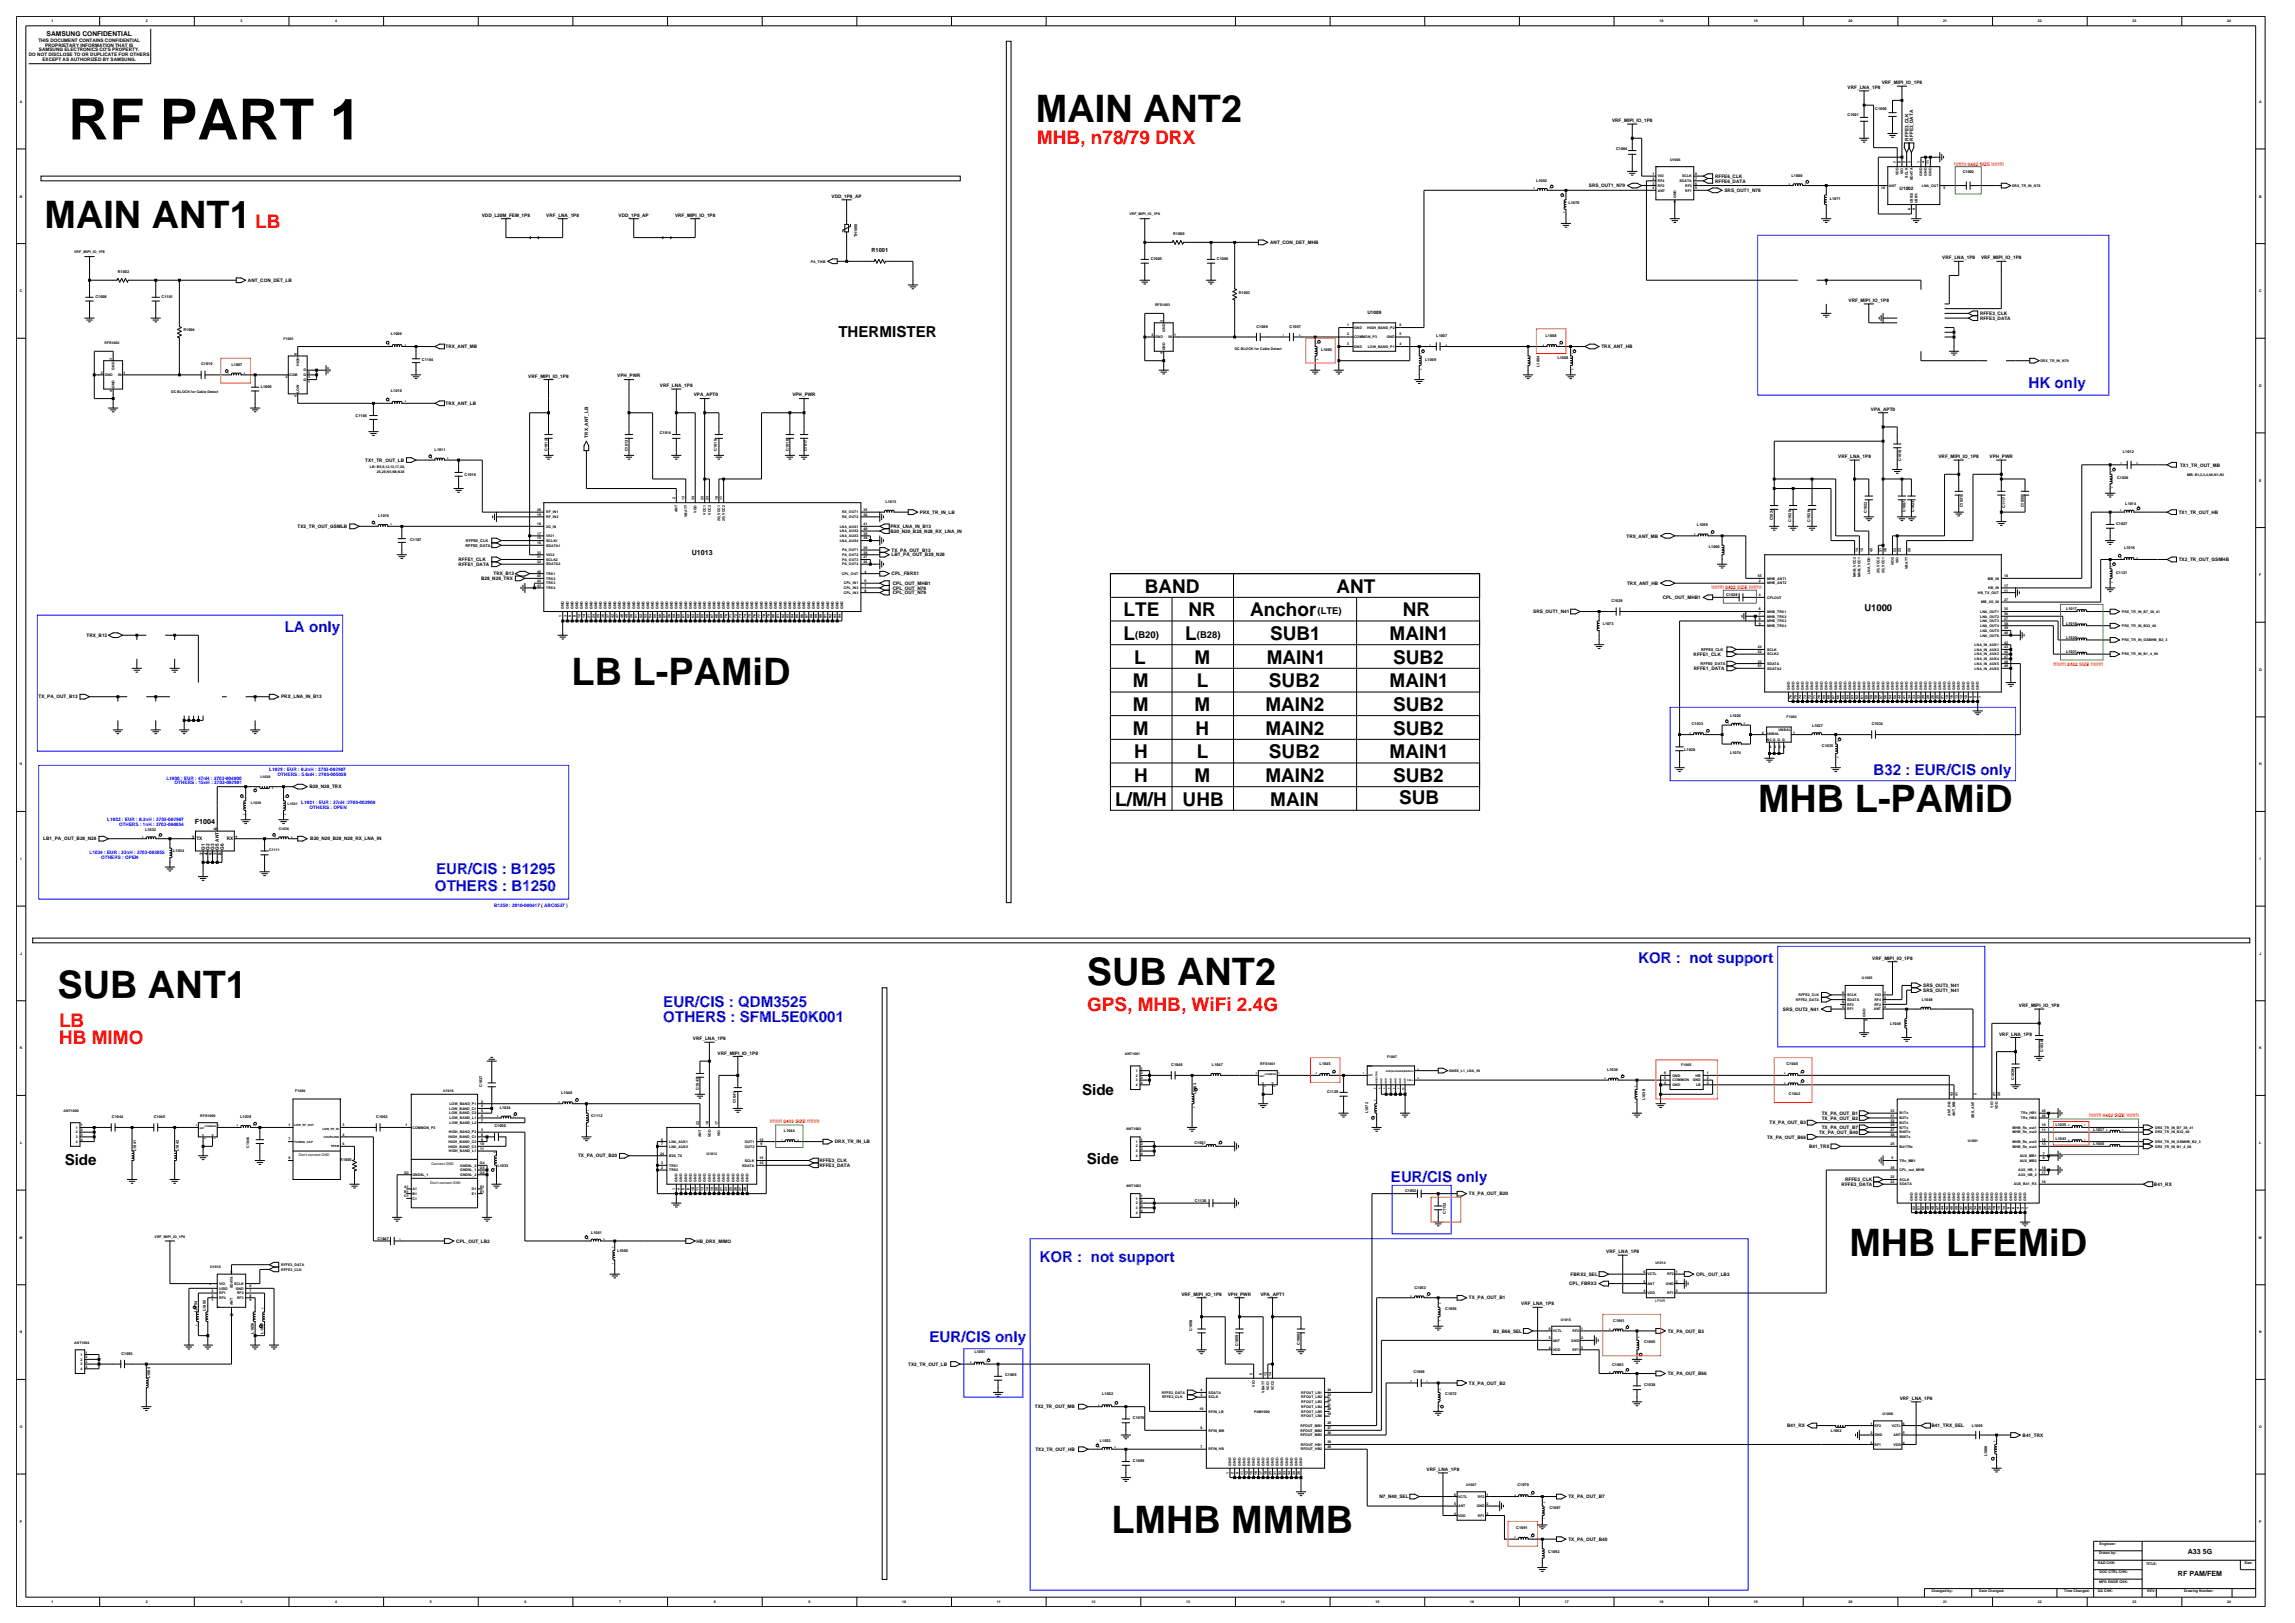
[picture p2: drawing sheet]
<svg xmlns="http://www.w3.org/2000/svg" width="420mm" height="297mm" viewBox="0 0 420 297" stroke-linecap="round" stroke-linejoin="round" font-family="sans-serif">
<defs><g id="words">
<text font-size="10.4" x="12.5" y="25.5">RF PART 1</text>
<g font-size="6.9">
<text x="189.6" y="22.3">MAIN ANT2</text>
<text x="8.1" y="41.8">MAIN ANT1</text>
<text x="104.6" y="125.4">LB L-PAMiD</text>
<text x="321.7" y="148.6">MHB L-PAMiD</text>
<text x="10.5" y="182.6">SUB ANT1</text>
<text x="198.9" y="180.2">SUB ANT2</text>
<text x="338.4" y="229.8">MHB LFEMiD</text>
<text x="203.4" y="280.5">LMHB MMMB</text>
</g>
<g font-size="3.5" fill="#f00">
<text x="189.8" y="26.4">MHB, n78/79 DRX</text>
<text x="46.7" y="41.8">LB</text>
<text x="199" y="185">GPS, MHB, WiFi 2.4G</text>
<text x="10.8" y="187.8">LB</text>
<text x="10.8" y="191.1">HB MIMO</text>
</g>
<g font-size="3.5">
<text x="205.6" y="112.8">LTE</text>
<text x="209.5" y="108.4">BAND</text>
<text x="217.5" y="112.8">NR</text>
<text x="228.8" y="112.8">Anchor</text>
<text x="244.6" y="108.4">ANT</text>
<text x="256.7" y="112.8">NR</text>
<text x="205.6" y="117.1">L</text>
<text x="216.9" y="117.1">L</text>
<text x="232.5" y="117.1">SUB1</text>
<text x="254.3" y="117.1">MAIN1</text>
<text x="207.3" y="125.8">M</text>
<text x="207.6" y="121.4">L</text>
<text x="218.6" y="121.4">M</text>
<text x="219" y="125.8">L</text>
<text x="231.8" y="121.4">MAIN1</text>
<text x="232.2" y="125.8">SUB2</text>
<text x="254.3" y="125.8">MAIN1</text>
<text x="255" y="121.4">SUB2</text>
<text x="207.3" y="130.1">M</text>
<text x="218.6" y="130.1">M</text>
<text x="231.6" y="130.1">MAIN2</text>
<text x="255" y="130.1">SUB2</text>
<text x="207.3" y="134.4">M</text>
<text x="218.8" y="134.4">H</text>
<text x="231.6" y="134.4">MAIN2</text>
<text x="255" y="134.4">SUB2</text>
<text x="207.6" y="138.7">H</text>
<text x="207.6" y="143.1">H</text>
<text x="218.6" y="143.1">M</text>
<text x="219" y="138.7">L</text>
<text x="231.6" y="143.1">MAIN2</text>
<text x="232.2" y="138.7">SUB2</text>
<text x="254.3" y="138.7">MAIN1</text>
<text x="255" y="143.1">SUB2</text>
<text x="204.1" y="147.4">L/M/H</text>
<text x="216.4" y="147.4">UHB</text>
<text x="232.5" y="147.4">MAIN</text>
<text x="256" y="147.2">SUB</text>
</g>
<g font-size="2.8">
<text x="153.4" y="61.7">THERMISTER</text>
<text x="198" y="200.4">Side</text>
<text x="11.8" y="213.2">Side</text>
<text x="198.9" y="213">Side</text>
</g>
<g font-size="2.8" fill="#00f">
<text x="371.2" y="71">HK only</text>
<text x="52.1" y="115.6">LA only</text>
<text x="342.9" y="141.8">B32 : EUR/CIS only</text>
<text x="79.8" y="160">EUR/CIS : B1295</text>
<text x="79.6" y="163">OTHERS : B1250</text>
<text x="299.8" y="176.2">KOR : not support</text>
<text x="121.4" y="184.2">EUR/CIS : QDM3525</text>
<text x="121.4" y="187">OTHERS : SFML5E0K001</text>
<text x="254.5" y="216.3">EUR/CIS only</text>
<text x="190.2" y="231">KOR : not support</text>
<text x="170.1" y="245.5">EUR/CIS only</text>
</g>
<g font-size="1.7">
<text x="241.1" y="112.3">(LTE)</text>
<text x="341.2" y="111.9">U1000</text>
<text x="207.8" y="116.7">(B20)</text>
<text x="219" y="116.7">(B28)</text>
</g>
<g font-size="1.3">
<text x="126.6" y="101.5">U1013</text>
<text x="35.6" y="150.7">F1004</text>
<text x="400.4" y="284.3">A33 5G</text>
<text x="398.6" y="288.4">RF PAM/FEM</text>
</g>
<text font-size="1.2" x="8.5" y="6.6">SAMSUNG CONFIDENTIAL</text>
<text font-size="1" x="159.5" y="46.1">R1001</text>
<g font-size=".9">
<text x="5.3" y="10.2">DO NOT DISCLOSE TO OR DUPLICATE FOR OTHERS</text>
<text x="7" y="7.6">THIS DOCUMENT CONTAINS CONFIDENTIAL</text>
<text x="7.1" y="9.4">SAMSUNG ELECTRONICS CO'S PROPERTY.</text>
<text x="7.8" y="11.1">EXCEPT AS AUTHORIZED BY SAMSUNG.</text>
<text x="8.2" y="8.5">PROPRIETARY INFORMATION THAT IS</text>
<text x="338.1" y="16.3">VRF_LNA_1P8</text>
<text x="344.4" y="15.4">VRF_MIPI_IO_1P8</text>
<text x="295" y="22.4">VRF_MIPI_IO_1P8</text>
<text x="349.2" y="25.7" transform="rotate(-90 349.2 25.7)">RFFE3_CLK</text>
<text x="350.1" y="25.7" transform="rotate(-90 350.1 25.7)">RFFE3_DATA</text>
<text x="290.8" y="34.3">SRS_OUT1_N79</text>
<text x="313.9" y="32.5">RFFE6_CLK</text>
<text x="313.9" y="33.4">RFFE6_DATA</text>
<text x="315.6" y="35.1">SRS_OUT1_N78</text>
<text x="347.6" y="34.7">U1002</text>
<text x="88.2" y="39.7">VDD_L20M_FEM_1P8</text>
<text x="100" y="39.7">VRF_LNA_1P8</text>
<text x="113.2" y="39.7">VDD_1P8_AP</text>
<text x="123.5" y="39.7">VRF_MIPI_IO_1P8</text>
<text x="152.2" y="36.2">VDD_1P8_AP</text>
<text x="232.5" y="44.7">ANT_CON_DET_MHB</text>
<text x="355.5" y="47.5">VRF_LNA_1P8</text>
<text x="362.6" y="47.5">VRF_MIPI_IO_1P8</text>
<text x="45.4" y="51.6">ANT_CON_DET_LB</text>
<text x="250.2" y="57.4">U1009</text>
<text x="338.3" y="55.3">VRF_MIPI_IO_1P8</text>
<text x="362.4" y="57.7">RFFE3_CLK</text>
<text x="362.4" y="58.5">RFFE3_DATA</text>
<text x="81.5" y="63.7">TRX_ANT_MB</text>
<text x="293.1" y="63.7">TRX_ANT_HB</text>
<text x="96.7" y="69.1">VRF_MIPI_IO_1P8</text>
<text x="113" y="68.9">VPH_PWR</text>
<text x="120.8" y="70.9">VRF_LNA_1P8</text>
<text x="81.5" y="74.1">TRX_ANT_LB</text>
<text x="127" y="72.4">VPA_APT0</text>
<text x="145" y="72.4">VPH_PWR</text>
<text x="342.4" y="75.2">VPA_APT0</text>
<text x="107.6" y="80.1" transform="rotate(-90 107.6 80.1)">TRX_ANT_LB</text>
<text x="336.4" y="83.8">VRF_LNA_1P8</text>
<text x="354.8" y="83.8">VRF_MIPI_IO_1P8</text>
<text x="364.1" y="83.8">VPH_PWR</text>
<text x="66.8" y="84.5">TX1_TR_OUT_LB</text>
<text x="399" y="85.4">TX1_TR_OUT_MB</text>
<text x="168.4" y="94">PRX_TR_IN_LB</text>
<text x="398.7" y="94">TX1_TR_OUT_HB</text>
<text x="54.4" y="96.6">TX2_TR_OUT_GSMLB</text>
<text x="162.9" y="96.6">PRX_LNA_IN_B13</text>
<text x="162.9" y="97.5">B20_N20_B28_N28_RX_LNA_IN</text>
<text x="163.2" y="101">TX_PA_OUT_B13</text>
<text x="163.2" y="101.8">LB1_PA_OUT_B28_N28</text>
<text x="297.7" y="98.4">TRX_ANT_MB</text>
<text x="83.9" y="102.7">RFFE1_CLK</text>
<text x="83.9" y="103.6">RFFE1_DATA</text>
<text x="88" y="106.1">B28_N28_TRX</text>
<text x="90.3" y="105.3">TRX_B13</text>
<text x="163.2" y="105.3">CPL_FBRX1</text>
<text x="163.4" y="107">CPL_OUT_MHB1</text>
<text x="163.4" y="107.9">CPL_OUT_N78</text>
<text x="297.8" y="107">TRX_ANT_HB</text>
<text x="398.7" y="102.7">TX2_TR_OUT_GSMHB</text>
<text x="163.4" y="108.8">CPL_OUT_N79</text>
<text x="280.6" y="112.2">SRS_OUT1_N41</text>
<text x="304.3" y="109.6">CPL_OUT_MHB1</text>
<text x="15.8" y="116.6">TRX_B13</text>
<text x="309.9" y="120">RFFE1_CLK</text>
<text x="310" y="122.6">RFFE1_DATA</text>
<text x="7.1" y="127.8">TX_PA_OUT_B13</text>
<text x="51.5" y="127.8">PRX_LNA_IN_B13</text>
<text x="56.6" y="144.3">B28_N28_TRX</text>
<text x="7.9" y="153.8">LB1_PA_OUT_B28_N28</text>
<text x="35.1" y="153.5">3</text>
<text x="35.9" y="153.8">TX</text>
<text x="37.5" y="155.6" transform="rotate(-90 37.5 155.6)">G1</text>
<text x="38.3" y="155.6" transform="rotate(-90 38.3 155.6)">G2</text>
<text x="39.2" y="155.6" transform="rotate(-90 39.2 155.6)">G3</text>
<text x="39.8" y="151.9" transform="rotate(-90 39.8 151.9)">6</text>
<text x="40.1" y="155.6" transform="rotate(-90 40.1 155.6)">G5 ANT</text>
<text x="40.9" y="155.6" transform="rotate(-90 40.9 155.6)">G6</text>
<text x="41.5" y="153.8">RX</text>
<text x="43.1" y="153.5">1</text>
<text x="56.8" y="153.8">B20_N20_B28_N28_RX_LNA_IN</text>
<text x="37.2" y="156.4" transform="rotate(-90 37.2 156.4)">2</text>
<text x="38" y="156.4" transform="rotate(-90 38 156.4)">4</text>
<text x="38.9" y="156.4" transform="rotate(-90 38.9 156.4)">5</text>
<text x="39.8" y="156.4" transform="rotate(-90 39.8 156.4)">7</text>
<text x="40.6" y="156.4" transform="rotate(-90 40.6 156.4)">8</text>
<text x="342.6" y="175.7">VRF_MIPI_IO_1P8</text>
<text x="326.3" y="185">SRS_OUT2_N41</text>
<text x="352" y="181.5">SRS_OUT1_N41</text>
<text x="352" y="180.6">SRS_OUT3_N41</text>
<text x="369.5" y="184.3">VRF_MIPI_IO_1P8</text>
<text x="126.8" y="190.4">VRF_LNA_1P8</text>
<text x="365.9" y="189.5">VRF_LNA_1P8</text>
<text x="131.3" y="193">VRF_MIPI_IO_1P8</text>
<text x="152.8" y="209.2">DRX_TR_IN_LB</text>
<text x="323.4" y="208.3">TX_PA_OUT_B66</text>
<text x="323.9" y="205.8">TX_PA_OUT_B3</text>
<text x="332.9" y="207.5">TX_PA_OUT_B40</text>
<text x="333.4" y="204">TX_PA_OUT_B1</text>
<text x="333.4" y="204.9">TX_PA_OUT_B2</text>
<text x="333.4" y="206.6">TX_PA_OUT_B7</text>
<text x="105.8" y="211.8">TX_PA_OUT_B20</text>
<text x="150" y="213.5">RFFE3_DATA</text>
<text x="150" y="212.7">RFFE3_CLK</text>
<text x="331.1" y="210.1">B41_TRX</text>
<text x="268.8" y="218.7">TX_PA_OUT_B20</text>
<text x="337" y="217">RFFE3_DATA</text>
<text x="337.7" y="216.1">RFFE3_CLK</text>
<text x="394.2" y="217">B41_RX</text>
<text x="83.5" y="227.4">CPL_OUT_LB2</text>
<text x="127.4" y="227.4">HB_DRX_MIMO</text>
<text x="287.4" y="233.5">FBRX2_SEL</text>
<text x="294" y="229.4">VRF_LNA_1P8</text>
<text x="310.4" y="233.5">CPL_OUT_LB2</text>
<text x="216.2" y="237.1">VRF_MIPI_IO_1P8</text>
<text x="224.7" y="237.1">VPH_PWR</text>
<text x="230.7" y="237.1">VPA_APT1</text>
<text x="268.8" y="237.8">TX_PA_OUT_B1</text>
<text x="278.4" y="238.9">VRF_LNA_1P8</text>
<text x="287.2" y="235.2">CPL_FBRX2</text>
<text x="273.2" y="243.9">B3_B66_SEL</text>
<text x="305.2" y="243.9">TX_PA_OUT_B3</text>
<text x="166.2" y="249.9">TX2_TR_OUT_LB</text>
<text x="305.2" y="251.6">TX_PA_OUT_B66</text>
<text x="189.4" y="257.7">TX2_TR_OUT_MB</text>
<text x="268.8" y="253.4">TX_PA_OUT_B2</text>
<text x="347.7" y="256.2">VRF_LNA_1P8</text>
<text x="327.1" y="261.2">B41_RX</text>
<text x="353.5" y="261.2">B41_TRX_SEL</text>
<text x="370.2" y="262.9">B41_TRX</text>
<text x="189.5" y="265.5">TX2_TR_OUT_HB</text>
<text x="261.1" y="269.2">VRF_LNA_1P8</text>
<text x="252.5" y="274.2">N7_N40_SEL</text>
<text x="287" y="274.2">TX_PA_OUT_B7</text>
<text x="287" y="282">TX_PA_OUT_B40</text>
</g>
<g font-size=".9" fill="#f00">
<text x="357.6" y="30.3">!!!!!!!! 0402 SIZE !!!!!!!!</text>
<text x="313.2" y="107.8">!!!!!!!! 0402 SIZE !!!!!!!!</text>
<text x="375.8" y="121.9">!!!!!!!! 0402 SIZE !!!!!!!!</text>
<text x="140.9" y="205.4">!!!!!!!! 0402 SIZE !!!!!!!!</text>
<text x="382.3" y="204.3">!!!!!!!! 0402 SIZE !!!!!!!!</text>
</g>
<g font-size=".9" fill="#00f">
<text x="30.4" y="142.6">L1030 : EUR : 47nH : 2703-004000</text>
<text x="32" y="143.5">OTHERS : 15nH : 2703-002901</text>
<text x="49.3" y="141.1">L1029 : EUR : 8.2nH : 2703-002907</text>
<text x="50.8" y="142">OTHERS : 5.6nH : 2703-005058</text>
<text x="55.1" y="147.2">L1031 : EUR : 27nH :2703-002900</text>
<text x="56.7" y="148.1">OTHERS : OPEN</text>
<text x="19.6" y="150.2">L1032 : EUR : 8.2nH : 2703-002907</text>
<text x="21.8" y="151.1">OTHERS : 1nH : 2703-004034</text>
<text x="16.4" y="156.3">L1034 : EUR : 33nH : 2703-002955</text>
<text x="18.5" y="157.1">OTHERS : OPEN</text>
<text x="90.4" y="166">B1250 : 2910-000417 ( ABC0527 )</text>
</g>
<g font-size=".7">
<text x="9.4" y="4.1">1</text>
<text x="26.7" y="4.1">2</text>
<text x="44" y="4.1">3</text>
<text x="61.4" y="4.1">4</text>
<text x="303.7" y="4.1">18</text>
<text x="321" y="4.1">19</text>
<text x="338.3" y="4.1">20</text>
<text x="355.6" y="4.1">21</text>
<text x="372.9" y="4.1">22</text>
<text x="390.3" y="4.1">23</text>
<text x="407.6" y="4.1">24</text>
<text x="3.6" y="18.8">A</text>
<text x="338.1" y="21.2">C1001</text>
<text x="343.2" y="20.1">C1000</text>
<text x="413.4" y="18.8">A</text>
<text x="295.8" y="27.5">C1004</text>
<text x="305.6" y="29.4">U1006</text>
<text x="347" y="29.8" transform="rotate(-90 347 29.8)">7</text>
<text x="347.9" y="29.8" transform="rotate(-90 347.9 29.8)">8</text>
<text x="348.7" y="29.8" transform="rotate(-90 348.7 29.8)">2</text>
<text x="349.6" y="29.8" transform="rotate(-90 349.6 29.8)">3</text>
<text x="351.3" y="29.8" transform="rotate(-90 351.3 29.8)">1</text>
<text x="352.2" y="29.8" transform="rotate(-90 352.2 29.8)">4</text>
<text x="353.1" y="30" transform="rotate(-90 353.1 30)">11</text>
<text x="281.1" y="33.3">L1002</text>
<text x="302.4" y="33.8">3</text>
<text x="302.4" y="34.6">4</text>
<text x="302.4" y="32">1</text>
<text x="302.4" y="32.9">2</text>
<text x="303.4" y="34.2">RF2</text>
<text x="303.4" y="35.1">ANT</text>
<text x="303.4" y="32.5">VIO</text>
<text x="303.4" y="33.3">RF4</text>
<text x="307.4" y="33.3">SDATA</text>
<text x="307.8" y="32.5">SCLK</text>
<text x="308.4" y="35.1">RF1</text>
<text x="308.4" y="34.2">RF3</text>
<text x="310.2" y="34.6">5</text>
<text x="310.2" y="33.8">6</text>
<text x="310.2" y="32.9">7</text>
<text x="310.2" y="32">8</text>
<text x="327.9" y="32.4">L1000</text>
<text x="344.2" y="34.6">10</text>
<text x="345.7" y="34.2">ANT</text>
<text x="347.4" y="32.1" transform="rotate(-90 347.4 32.1)">VDD</text>
<text x="348.3" y="31.8" transform="rotate(-90 348.3 31.8)">VIO</text>
<text x="349.2" y="32.5" transform="rotate(-90 349.2 32.5)">SCLK</text>
<text x="350" y="33" transform="rotate(-90 350 33)">SDATA</text>
<text x="351.7" y="34.2">LNA_OUT</text>
<text x="351.8" y="32.2" transform="rotate(-90 351.8 32.2)">GND</text>
<text x="352.6" y="32.2" transform="rotate(-90 352.6 32.2)">GND</text>
<text x="353.5" y="32.2" transform="rotate(-90 353.5 32.2)">GND</text>
<text x="355.7" y="34.6">5</text>
<text x="359.2" y="31.7">C1002</text>
<text x="368.2" y="34.2">DRX_TR_IN_N78</text>
<text x="3.6" y="36.1">B</text>
<text x="206.7" y="39.4">VRF_MIPI_IO_1P8</text>
<text x="287" y="37.3">L1070</text>
<text x="306.3" y="37.2">9</text>
<text x="306.7" y="36.2" transform="rotate(-90 306.7 36.2)">GND</text>
<text x="334.9" y="36.6">L1071</text>
<text x="349.6" y="38.5" transform="rotate(-90 349.6 38.5)">6</text>
<text x="350" y="37.2" transform="rotate(-90 350 37.2)">USID2</text>
<text x="350.5" y="38.5" transform="rotate(-90 350.5 38.5)">9</text>
<text x="350.9" y="37.2" transform="rotate(-90 350.9 37.2)">USID1</text>
<text x="413.4" y="36.1">B</text>
<text x="13.6" y="46.3">VRF_MIPI_IO_1P8</text>
<text x="156.8" y="43.4" transform="rotate(-90 156.8 43.4)">TH1000</text>
<text x="210.6" y="47.6">C1005</text>
<text x="214.7" y="43">R1000</text>
<text x="222.7" y="47.6">C1006</text>
<text x="3.6" y="53.5">C</text>
<text x="21.6" y="49.9">R1002</text>
<text x="148.4" y="48.1">PA_THM</text>
<text x="226.7" y="53.7">R1003</text>
<text x="413.4" y="53.5">C</text>
<text x="17.5" y="54.5">C1008</text>
<text x="29.6" y="54.5">C1101</text>
<text x="211.4" y="56">RFS1003</text>
<text x="212.8" y="58.9" transform="rotate(-90 212.8 58.9)">3</text>
<text x="229.9" y="59.9">C1009</text>
<text x="236" y="59.9">C1057</text>
<text x="246.6" y="59.7">1</text>
<text x="256.1" y="59.7">6</text>
<text x="19.1" y="63">RFS1002</text>
<text x="20.5" y="65.8" transform="rotate(-90 20.5 65.8)">3</text>
<text x="33.6" y="60.7">R1004</text>
<text x="51.9" y="62.3">F1001</text>
<text x="54.3" y="65" transform="rotate(-90 54.3 65)">6</text>
<text x="71.5" y="61.3">L1006</text>
<text x="210.7" y="61.5">2</text>
<text x="211.4" y="61.9">GND</text>
<text x="212.8" y="64.8" transform="rotate(-90 212.8 64.8)">4</text>
<text x="213.2" y="64.1" transform="rotate(-90 213.2 64.1)">GND</text>
<text x="213.2" y="60.7" transform="rotate(-90 213.2 60.7)">GND</text>
<text x="213.9" y="61.9">IN</text>
<text x="214.9" y="61.5">1</text>
<text x="226" y="64">DC BLOCK for Cable Detect</text>
<text x="241.8" y="64.3">L1005</text>
<text x="246.6" y="61.4">2</text>
<text x="246.6" y="63.1">3</text>
<text x="247.8" y="60.2">GND</text>
<text x="247.8" y="61.9">COMMON_P3</text>
<text x="247.8" y="63.6">GND</text>
<text x="250.2" y="60.2">HIGH_BAND_P2</text>
<text x="250.3" y="63.6">LOW_BAND_P1</text>
<text x="253.8" y="61.9">GND</text>
<text x="256.1" y="63.1">4</text>
<text x="256.1" y="61.4">5</text>
<text x="262.9" y="61.7">L1007</text>
<text x="282.9" y="61.7">L1008</text>
<text x="285" y="65.6">L1068</text>
<text x="18.4" y="68.4">2</text>
<text x="19.2" y="68.8">GND</text>
<text x="20.5" y="71.7" transform="rotate(-90 20.5 71.7)">4</text>
<text x="20.9" y="71" transform="rotate(-90 20.9 71)">GND</text>
<text x="20.9" y="67.6" transform="rotate(-90 20.9 67.6)">GND</text>
<text x="21.6" y="68.8">IN</text>
<text x="22.6" y="68.4">1</text>
<text x="31.3" y="71.8">DC BLOCK for Cable Detect</text>
<text x="36.8" y="66.9">C1010</text>
<text x="42.4" y="67">L1067</text>
<text x="47.7" y="71">L1009</text>
<text x="52.2" y="69.2">2</text>
<text x="52.9" y="68.8">COM</text>
<text x="54.7" y="71.9" transform="rotate(-90 54.7 71.9)">LOW</text>
<text x="54.7" y="66.9" transform="rotate(-90 54.7 66.9)">HIGH</text>
<text x="55.5" y="69.7">G</text>
<text x="55.5" y="68.8">G</text>
<text x="55.5" y="68">G</text>
<text x="56.4" y="70.1">1</text>
<text x="56.4" y="69.2">3</text>
<text x="56.4" y="68.4">5</text>
<text x="71.5" y="71.7">L1010</text>
<text x="77.2" y="66">C1104</text>
<text x="260.8" y="66">L1069</text>
<text x="281.7" y="67.1" transform="rotate(-90 281.7 67.1)">L1004</text>
<text x="373.4" y="66.2">DRX_TR_IN_N79</text>
<text x="413.4" y="70.8">D</text>
<text x="54.3" y="72.6" transform="rotate(-90 54.3 72.6)">4</text>
<text x="65.1" y="76.4">C1106</text>
<text x="79.5" y="82.5">L1011</text>
<text x="100.2" y="82.5" transform="rotate(-90 100.2 82.5)">C1012</text>
<text x="114.9" y="82.6" transform="rotate(-90 114.9 82.6)">C1013</text>
<text x="120.7" y="79.5">C1014</text>
<text x="131.2" y="82.5" transform="rotate(-90 131.2 82.5)">C1015</text>
<text x="144.3" y="82.5" transform="rotate(-90 144.3 82.5)">C1016</text>
<text x="147.7" y="82.6" transform="rotate(-90 147.7 82.6)">C1017</text>
<text x="388.5" y="83">L1012</text>
<text x="67.7" y="85.7">LB: B5,8,12,13,17,20,</text>
<text x="69" y="86.6">26,28,N5,N8,N28</text>
<text x="85" y="87">C1019</text>
<text x="347.9" y="84.3" transform="rotate(-90 347.9 84.3)">C1018</text>
<text x="387.4" y="87.7">C1020</text>
<text x="400.2" y="87">MB: B1,2,3,4,66,N1,N3</text>
<text x="413.4" y="88.1">E</text>
<text x="69.2" y="94.6">L1015</text>
<text x="98.3" y="94.4">19</text>
<text x="98.3" y="93.5">20</text>
<text x="100" y="94.8">RF_IN2</text>
<text x="100" y="93.9">RF_IN1</text>
<text x="123.6" y="91.3" transform="rotate(-90 123.6 91.3)">2</text>
<text x="124" y="93.8" transform="rotate(-90 124 93.8)">ANT</text>
<text x="125.3" y="91.5" transform="rotate(-90 125.3 91.5)">13</text>
<text x="125.7" y="94.6" transform="rotate(-90 125.7 94.6)">VBATT</text>
<text x="127" y="91.5" transform="rotate(-90 127 91.5)">34</text>
<text x="127.5" y="93.8" transform="rotate(-90 127.5 93.8)">VDD</text>
<text x="128.8" y="91.5" transform="rotate(-90 128.8 91.5)">22</text>
<text x="129.2" y="94.2" transform="rotate(-90 129.2 94.2)">VCC1</text>
<text x="129.6" y="91.5" transform="rotate(-90 129.6 91.5)">23</text>
<text x="130.1" y="94.2" transform="rotate(-90 130.1 94.2)">VCC2</text>
<text x="131.4" y="91.5" transform="rotate(-90 131.4 91.5)">10</text>
<text x="131.8" y="95.4" transform="rotate(-90 131.8 95.4)">2G_VCC1</text>
<text x="132.2" y="91.5" transform="rotate(-90 132.2 91.5)">11</text>
<text x="132.7" y="95.4" transform="rotate(-90 132.7 95.4)">2G_VCC2</text>
<text x="154.1" y="93.9">RX_OUT1</text>
<text x="154.1" y="94.8">RX_OUT2</text>
<text x="158.1" y="93.5">35</text>
<text x="158.1" y="94.4">36</text>
<text x="162" y="92">L1013</text>
<text x="324.5" y="95.2" transform="rotate(-90 324.5 95.2)">C1024</text>
<text x="327.8" y="95.4" transform="rotate(-90 327.8 95.4)">C1025</text>
<text x="331.3" y="95.4" transform="rotate(-90 331.3 95.4)">C1026</text>
<text x="341.6" y="93.9" transform="rotate(-90 341.6 93.9)">C1022</text>
<text x="348.7" y="93.7" transform="rotate(-90 348.7 93.7)">C1007</text>
<text x="350.3" y="93.7" transform="rotate(-90 350.3 93.7)">C1023</text>
<text x="359.2" y="92.9" transform="rotate(-90 359.2 92.9)">C1021</text>
<text x="367" y="93" transform="rotate(-90 367 93)">C1117</text>
<text x="370.4" y="92.9" transform="rotate(-90 370.4 92.9)">C1055</text>
<text x="388.9" y="92.4">L1014</text>
<text x="75.1" y="98.9">C1107</text>
<text x="85.2" y="100">RFFE0_DATA</text>
<text x="85.3" y="99.2">RFFE0_CLK</text>
<text x="98.3" y="101.3">33</text>
<text x="98.3" y="96.1">18</text>
<text x="98.3" y="98.7">15</text>
<text x="98.3" y="99.6">16</text>
<text x="98.3" y="97.8">17</text>
<text x="100" y="101.7">VIO2</text>
<text x="100" y="96.5">2G_IN</text>
<text x="100" y="99.2">SCLK1</text>
<text x="100" y="100">SDATA1</text>
<text x="100" y="98.3">VIO1</text>
<text x="153.7" y="97.4">LNA_AUX2</text>
<text x="153.7" y="96.5">LNA_AUX1</text>
<text x="153.7" y="99.2">LNA_AUX4</text>
<text x="153.7" y="98.3">LNA_AUX3</text>
<text x="154.1" y="101.7">PA_OUT2</text>
<text x="154.1" y="100.9">PA_OUT1</text>
<text x="158.1" y="97">40</text>
<text x="158.1" y="96.1">41</text>
<text x="158.1" y="98.7">38</text>
<text x="158.1" y="97.8">39</text>
<text x="158.1" y="101.3">28</text>
<text x="158.1" y="100.4">29</text>
<text x="310.6" y="96.3">L1059</text>
<text x="312.7" y="100.3">L1060</text>
<text x="340.1" y="101" transform="rotate(-90 340.1 101)">14</text>
<text x="340.9" y="101" transform="rotate(-90 340.9 101)">15</text>
<text x="342.7" y="101" transform="rotate(-90 342.7 101)">45</text>
<text x="344.4" y="101" transform="rotate(-90 344.4 101)">31</text>
<text x="345.3" y="101" transform="rotate(-90 345.3 101)">30</text>
<text x="347" y="101" transform="rotate(-90 347 101)">53</text>
<text x="347.9" y="101" transform="rotate(-90 347.9 101)">22</text>
<text x="349.6" y="101" transform="rotate(-90 349.6 101)">20</text>
<text x="387.3" y="96.1">C1027</text>
<text x="388.7" y="100.5">L1016</text>
<text x="98.3" y="107.4">43</text>
<text x="98.3" y="106.5">44</text>
<text x="98.3" y="105.6">45</text>
<text x="98.3" y="104.8">46</text>
<text x="98.3" y="103.1">32</text>
<text x="98.3" y="102.2">31</text>
<text x="100" y="107.8">TRX4</text>
<text x="100" y="106.9">TRX3</text>
<text x="100" y="106.1">TRX2</text>
<text x="100" y="105.2">TRX1</text>
<text x="100" y="103.5">SDATA2</text>
<text x="100" y="102.6">SCLK2</text>
<text x="154.1" y="105.2">CPL_OUT</text>
<text x="154.1" y="103.5">PA_OUT4</text>
<text x="154.1" y="102.6">PA_OUT3</text>
<text x="154.4" y="107.8">CPL_IN2</text>
<text x="154.4" y="106.9">CPL_IN1</text>
<text x="158.1" y="103.1">26</text>
<text x="158.1" y="102.2">27</text>
<text x="158.2" y="107.4">7</text>
<text x="158.2" y="106.5">6</text>
<text x="158.2" y="104.8">4</text>
<text x="321.7" y="105.6">55</text>
<text x="321.9" y="106.5">2</text>
<text x="323.4" y="106.1">MHB_ANT1</text>
<text x="323.4" y="106.9">MHB_ANT2</text>
<text x="339.6" y="105.5" transform="rotate(-90 339.6 105.5)">MHB_VCC2</text>
<text x="340.5" y="105.5" transform="rotate(-90 340.5 105.5)">MHB_VCC1</text>
<text x="342.2" y="105" transform="rotate(-90 342.2 105)">LNA_VDD</text>
<text x="344" y="104.9" transform="rotate(-90 344 104.9)">2G_VCC2</text>
<text x="344.8" y="104.9" transform="rotate(-90 344.8 104.9)">2G_VCC1</text>
<text x="346.6" y="103.4" transform="rotate(-90 346.6 103.4)">VIO2</text>
<text x="347.4" y="103.1" transform="rotate(-90 347.4 103.1)">VIO</text>
<text x="349.2" y="104.1" transform="rotate(-90 349.2 104.1)">VBATT</text>
<text x="363.8" y="106.1">MB_IN</text>
<text x="363.9" y="107.8">HB_IN</text>
<text x="366.8" y="107.4">17</text>
<text x="366.8" y="105.6">18</text>
<text x="387.3" y="105">C1121</text>
<text x="413.5" y="105.4">F</text>
<text x="102.8" y="112.9" transform="rotate(-90 102.8 112.9)">1</text>
<text x="103.2" y="111.5" transform="rotate(-90 103.2 111.5)">GND</text>
<text x="103.7" y="112.9" transform="rotate(-90 103.7 112.9)">3</text>
<text x="104.1" y="111.5" transform="rotate(-90 104.1 111.5)">GND</text>
<text x="104.5" y="112.9" transform="rotate(-90 104.5 112.9)">5</text>
<text x="105" y="111.5" transform="rotate(-90 105 111.5)">GND</text>
<text x="105.4" y="112.9" transform="rotate(-90 105.4 112.9)">9</text>
<text x="105.8" y="111.5" transform="rotate(-90 105.8 111.5)">GND</text>
<text x="106.2" y="113.1" transform="rotate(-90 106.2 113.1)">12</text>
<text x="106.7" y="111.5" transform="rotate(-90 106.7 111.5)">GND</text>
<text x="107.1" y="113.1" transform="rotate(-90 107.1 113.1)">14</text>
<text x="107.5" y="111.5" transform="rotate(-90 107.5 111.5)">GND</text>
<text x="108" y="113.1" transform="rotate(-90 108 113.1)">21</text>
<text x="108.4" y="111.5" transform="rotate(-90 108.4 111.5)">GND</text>
<text x="108.9" y="113.1" transform="rotate(-90 108.9 113.1)">24</text>
<text x="109.3" y="111.5" transform="rotate(-90 109.3 111.5)">GND</text>
<text x="109.7" y="113.1" transform="rotate(-90 109.7 113.1)">25</text>
<text x="110.1" y="111.5" transform="rotate(-90 110.1 111.5)">GND</text>
<text x="110.6" y="113.1" transform="rotate(-90 110.6 113.1)">30</text>
<text x="111" y="111.5" transform="rotate(-90 111 111.5)">GND</text>
<text x="111.4" y="113.1" transform="rotate(-90 111.4 113.1)">37</text>
<text x="111.9" y="111.5" transform="rotate(-90 111.9 111.5)">GND</text>
<text x="112.3" y="113.1" transform="rotate(-90 112.3 113.1)">42</text>
<text x="112.7" y="111.5" transform="rotate(-90 112.7 111.5)">GND</text>
<text x="113.2" y="113.1" transform="rotate(-90 113.2 113.1)">47</text>
<text x="113.6" y="111.5" transform="rotate(-90 113.6 111.5)">GND</text>
<text x="114" y="113.1" transform="rotate(-90 114 113.1)">48</text>
<text x="114.5" y="111.5" transform="rotate(-90 114.5 111.5)">GND</text>
<text x="114.9" y="113.1" transform="rotate(-90 114.9 113.1)">49</text>
<text x="115.3" y="111.5" transform="rotate(-90 115.3 111.5)">GND</text>
<text x="115.8" y="113.1" transform="rotate(-90 115.8 113.1)">50</text>
<text x="116.2" y="111.5" transform="rotate(-90 116.2 111.5)">GND</text>
<text x="116.6" y="113.1" transform="rotate(-90 116.6 113.1)">51</text>
<text x="117.1" y="111.5" transform="rotate(-90 117.1 111.5)">GND</text>
<text x="117.5" y="113.1" transform="rotate(-90 117.5 113.1)">52</text>
<text x="117.9" y="111.5" transform="rotate(-90 117.9 111.5)">GND</text>
<text x="118.4" y="113.1" transform="rotate(-90 118.4 113.1)">53</text>
<text x="118.8" y="111.5" transform="rotate(-90 118.8 111.5)">GND</text>
<text x="119.2" y="113.1" transform="rotate(-90 119.2 113.1)">54</text>
<text x="119.7" y="111.5" transform="rotate(-90 119.7 111.5)">GND</text>
<text x="120.1" y="113.1" transform="rotate(-90 120.1 113.1)">55</text>
<text x="120.5" y="111.5" transform="rotate(-90 120.5 111.5)">GND</text>
<text x="121" y="113.1" transform="rotate(-90 121 113.1)">56</text>
<text x="121.4" y="111.5" transform="rotate(-90 121.4 111.5)">GND</text>
<text x="121.8" y="113.1" transform="rotate(-90 121.8 113.1)">57</text>
<text x="122.3" y="111.5" transform="rotate(-90 122.3 111.5)">GND</text>
<text x="122.7" y="113.1" transform="rotate(-90 122.7 113.1)">58</text>
<text x="123.1" y="111.5" transform="rotate(-90 123.1 111.5)">GND</text>
<text x="123.6" y="113.1" transform="rotate(-90 123.6 113.1)">59</text>
<text x="124" y="111.5" transform="rotate(-90 124 111.5)">GND</text>
<text x="124.4" y="113.1" transform="rotate(-90 124.4 113.1)">60</text>
<text x="124.9" y="111.5" transform="rotate(-90 124.9 111.5)">GND</text>
<text x="125.3" y="113.1" transform="rotate(-90 125.3 113.1)">61</text>
<text x="125.7" y="111.5" transform="rotate(-90 125.7 111.5)">GND</text>
<text x="126.2" y="113.1" transform="rotate(-90 126.2 113.1)">62</text>
<text x="126.6" y="111.5" transform="rotate(-90 126.6 111.5)">GND</text>
<text x="127" y="113.1" transform="rotate(-90 127 113.1)">63</text>
<text x="127.5" y="111.5" transform="rotate(-90 127.5 111.5)">GND</text>
<text x="127.9" y="113.1" transform="rotate(-90 127.9 113.1)">64</text>
<text x="128.3" y="111.5" transform="rotate(-90 128.3 111.5)">GND</text>
<text x="128.8" y="113.1" transform="rotate(-90 128.8 113.1)">65</text>
<text x="129.2" y="111.5" transform="rotate(-90 129.2 111.5)">GND</text>
<text x="129.6" y="113.1" transform="rotate(-90 129.6 113.1)">66</text>
<text x="130.1" y="111.5" transform="rotate(-90 130.1 111.5)">GND</text>
<text x="130.5" y="113.1" transform="rotate(-90 130.5 113.1)">67</text>
<text x="130.9" y="111.5" transform="rotate(-90 130.9 111.5)">GND</text>
<text x="131.4" y="113.1" transform="rotate(-90 131.4 113.1)">68</text>
<text x="131.8" y="111.5" transform="rotate(-90 131.8 111.5)">GND</text>
<text x="132.2" y="113.1" transform="rotate(-90 132.2 113.1)">69</text>
<text x="132.7" y="111.5" transform="rotate(-90 132.7 111.5)">GND</text>
<text x="133.1" y="113.1" transform="rotate(-90 133.1 113.1)">70</text>
<text x="133.5" y="111.5" transform="rotate(-90 133.5 111.5)">GND</text>
<text x="134" y="113.1" transform="rotate(-90 134 113.1)">71</text>
<text x="134.4" y="111.5" transform="rotate(-90 134.4 111.5)">GND</text>
<text x="134.8" y="113.1" transform="rotate(-90 134.8 113.1)">72</text>
<text x="135.3" y="111.5" transform="rotate(-90 135.3 111.5)">GND</text>
<text x="135.7" y="113.1" transform="rotate(-90 135.7 113.1)">73</text>
<text x="136.1" y="111.5" transform="rotate(-90 136.1 111.5)">GND</text>
<text x="136.6" y="113.1" transform="rotate(-90 136.6 113.1)">74</text>
<text x="137" y="111.5" transform="rotate(-90 137 111.5)">GND</text>
<text x="137.4" y="113.1" transform="rotate(-90 137.4 113.1)">75</text>
<text x="137.9" y="111.5" transform="rotate(-90 137.9 111.5)">GND</text>
<text x="138.3" y="113.1" transform="rotate(-90 138.3 113.1)">76</text>
<text x="138.7" y="111.5" transform="rotate(-90 138.7 111.5)">GND</text>
<text x="139.2" y="113.1" transform="rotate(-90 139.2 113.1)">77</text>
<text x="139.6" y="111.5" transform="rotate(-90 139.6 111.5)">GND</text>
<text x="140" y="113.1" transform="rotate(-90 140 113.1)">78</text>
<text x="140.5" y="111.5" transform="rotate(-90 140.5 111.5)">GND</text>
<text x="140.9" y="113.1" transform="rotate(-90 140.9 113.1)">79</text>
<text x="141.3" y="111.5" transform="rotate(-90 141.3 111.5)">GND</text>
<text x="141.8" y="113.1" transform="rotate(-90 141.8 113.1)">80</text>
<text x="142.2" y="111.5" transform="rotate(-90 142.2 111.5)">GND</text>
<text x="142.6" y="113.1" transform="rotate(-90 142.6 113.1)">81</text>
<text x="143.1" y="111.5" transform="rotate(-90 143.1 111.5)">GND</text>
<text x="143.5" y="113.1" transform="rotate(-90 143.5 113.1)">82</text>
<text x="143.9" y="111.5" transform="rotate(-90 143.9 111.5)">GND</text>
<text x="144.4" y="113.1" transform="rotate(-90 144.4 113.1)">83</text>
<text x="144.8" y="111.5" transform="rotate(-90 144.8 111.5)">GND</text>
<text x="145.2" y="113.1" transform="rotate(-90 145.2 113.1)">84</text>
<text x="145.6" y="111.5" transform="rotate(-90 145.6 111.5)">GND</text>
<text x="146.1" y="113.1" transform="rotate(-90 146.1 113.1)">85</text>
<text x="146.5" y="111.5" transform="rotate(-90 146.5 111.5)">GND</text>
<text x="147" y="113.1" transform="rotate(-90 147 113.1)">86</text>
<text x="147.4" y="111.5" transform="rotate(-90 147.4 111.5)">GND</text>
<text x="147.8" y="113.1" transform="rotate(-90 147.8 113.1)">87</text>
<text x="148.2" y="111.5" transform="rotate(-90 148.2 111.5)">GND</text>
<text x="148.7" y="113.1" transform="rotate(-90 148.7 113.1)">88</text>
<text x="149.1" y="111.5" transform="rotate(-90 149.1 111.5)">GND</text>
<text x="149.5" y="113.1" transform="rotate(-90 149.5 113.1)">89</text>
<text x="150" y="111.5" transform="rotate(-90 150 111.5)">GND</text>
<text x="150.4" y="113.1" transform="rotate(-90 150.4 113.1)">90</text>
<text x="150.9" y="111.5" transform="rotate(-90 150.9 111.5)">GND</text>
<text x="151.3" y="113.1" transform="rotate(-90 151.3 113.1)">91</text>
<text x="151.7" y="111.5" transform="rotate(-90 151.7 111.5)">GND</text>
<text x="152.1" y="113.1" transform="rotate(-90 152.1 113.1)">92</text>
<text x="152.6" y="111.5" transform="rotate(-90 152.6 111.5)">GND</text>
<text x="153" y="113.1" transform="rotate(-90 153 113.1)">93</text>
<text x="153.4" y="111.5" transform="rotate(-90 153.4 111.5)">GND</text>
<text x="153.9" y="113.1" transform="rotate(-90 153.9 113.1)">94</text>
<text x="154.3" y="111.5" transform="rotate(-90 154.3 111.5)">GND</text>
<text x="154.4" y="108.7">CPL_IN3</text>
<text x="158.2" y="108.2">8</text>
<text x="294.9" y="110.2">C1029</text>
<text x="315.9" y="109.1">C1028</text>
<text x="321.9" y="113.4">8</text>
<text x="321.9" y="112.6">7</text>
<text x="321.9" y="111.7">6</text>
<text x="321.9" y="109.1">4</text>
<text x="323.4" y="113.9">MHB_TRX3</text>
<text x="323.4" y="113">MHB_TRX2</text>
<text x="323.4" y="112.1">MHB_TRX1</text>
<text x="323.4" y="109.5">CPLOUT</text>
<text x="362" y="108.7">HB_TX_OUT</text>
<text x="362.4" y="113">LNA_OUT2</text>
<text x="362.4" y="113.9">LNA_OUT3</text>
<text x="362.4" y="112.1">LNA_OUT1</text>
<text x="362.6" y="110.4">MB_2G_IN</text>
<text x="366.8" y="112.6">36</text>
<text x="366.8" y="113.4">37</text>
<text x="366.8" y="111.7">35</text>
<text x="366.8" y="110">27</text>
<text x="366.8" y="108.2">11</text>
<text x="378.1" y="111.7">L1017</text>
<text x="388.3" y="112.1">PRX_TR_IN_B7_38_41</text>
<text x="293.3" y="114.3">L1073</text>
<text x="311.3" y="119.1">RFFE0_CLK</text>
<text x="321.7" y="119.5">52</text>
<text x="321.7" y="118.6">24</text>
<text x="321.9" y="114.3">9</text>
<text x="323.4" y="114.7">MHB_TRX4</text>
<text x="323.4" y="119.9">SCLK2</text>
<text x="323.4" y="119.1">SCLK</text>
<text x="361.4" y="119.1">LNA_IN_AUX2</text>
<text x="361.4" y="119.9">LNA_IN_AUX3</text>
<text x="361.4" y="118.2">LNA_IN_AUX1</text>
<text x="362.4" y="114.7">LNA_OUT4</text>
<text x="362.4" y="115.6">LNA_OUT5</text>
<text x="362.4" y="116.5">LNA_OUT6</text>
<text x="366.8" y="118.6">43</text>
<text x="366.8" y="119.5">46</text>
<text x="366.8" y="114.3">38</text>
<text x="366.8" y="115.2">39</text>
<text x="366.8" y="116">40</text>
<text x="366.8" y="117.8">42</text>
<text x="378.1" y="119.5">L1021</text>
<text x="378.1" y="116.9">L1020</text>
<text x="378.1" y="114.3">L1018</text>
<text x="388.3" y="117.3">PRX_TR_IN_GSMHB_B2_3</text>
<text x="388.3" y="119.9">PRX_TR_IN_B1_4_66</text>
<text x="388.3" y="114.7">PRX_TR_IN_B32_40</text>
<text x="311.2" y="121.7">RFFE0_DATA</text>
<text x="321.7" y="122.1">51</text>
<text x="321.7" y="121.2">23</text>
<text x="323.4" y="122.5">SDATA2</text>
<text x="323.4" y="121.7">SDATA</text>
<text x="361.4" y="120.8">LNA_IN_AUX4</text>
<text x="361.4" y="121.7">LNA_IN_AUX5</text>
<text x="361.4" y="122.5">LNA_IN_AUX6</text>
<text x="366.8" y="120.4">47</text>
<text x="366.8" y="121.2">48</text>
<text x="366.8" y="122.1">49</text>
<text x="413.4" y="122.8">G</text>
<text x="316.6" y="131.2">L1026</text>
<text x="327" y="131.4">F1003</text>
<text x="327.5" y="126.2" transform="rotate(-90 327.5 126.2)">GND</text>
<text x="327.9" y="127.9" transform="rotate(-90 327.9 127.9)">76</text>
<text x="328.4" y="126.2" transform="rotate(-90 328.4 126.2)">GND</text>
<text x="328.8" y="127.9" transform="rotate(-90 328.8 127.9)">75</text>
<text x="329.3" y="126.2" transform="rotate(-90 329.3 126.2)">GND</text>
<text x="329.7" y="127.9" transform="rotate(-90 329.7 127.9)">74</text>
<text x="330.1" y="126.2" transform="rotate(-90 330.1 126.2)">GND</text>
<text x="330.6" y="127.9" transform="rotate(-90 330.6 127.9)">73</text>
<text x="331" y="126.2" transform="rotate(-90 331 126.2)">GND</text>
<text x="331.4" y="127.9" transform="rotate(-90 331.4 127.9)">72</text>
<text x="331.8" y="126.2" transform="rotate(-90 331.8 126.2)">GND</text>
<text x="332.3" y="127.9" transform="rotate(-90 332.3 127.9)">71</text>
<text x="332.7" y="126.2" transform="rotate(-90 332.7 126.2)">GND</text>
<text x="333.2" y="127.9" transform="rotate(-90 333.2 127.9)">70</text>
<text x="333.6" y="126.2" transform="rotate(-90 333.6 126.2)">GND</text>
<text x="334" y="127.9" transform="rotate(-90 334 127.9)">69</text>
<text x="334.5" y="126.2" transform="rotate(-90 334.5 126.2)">GND</text>
<text x="334.9" y="127.9" transform="rotate(-90 334.9 127.9)">68</text>
<text x="335.3" y="126.2" transform="rotate(-90 335.3 126.2)">GND</text>
<text x="335.7" y="127.9" transform="rotate(-90 335.7 127.9)">67</text>
<text x="336.2" y="126.2" transform="rotate(-90 336.2 126.2)">GND</text>
<text x="336.6" y="127.9" transform="rotate(-90 336.6 127.9)">66</text>
<text x="337" y="126.2" transform="rotate(-90 337 126.2)">GND</text>
<text x="337.5" y="127.9" transform="rotate(-90 337.5 127.9)">65</text>
<text x="337.9" y="126.2" transform="rotate(-90 337.9 126.2)">GND</text>
<text x="338.4" y="127.9" transform="rotate(-90 338.4 127.9)">64</text>
<text x="338.8" y="126.2" transform="rotate(-90 338.8 126.2)">GND</text>
<text x="339.2" y="127.9" transform="rotate(-90 339.2 127.9)">63</text>
<text x="339.6" y="126.2" transform="rotate(-90 339.6 126.2)">GND</text>
<text x="340.1" y="127.9" transform="rotate(-90 340.1 127.9)">62</text>
<text x="340.5" y="126.2" transform="rotate(-90 340.5 126.2)">GND</text>
<text x="340.9" y="127.9" transform="rotate(-90 340.9 127.9)">61</text>
<text x="341.4" y="126.2" transform="rotate(-90 341.4 126.2)">GND</text>
<text x="341.8" y="127.9" transform="rotate(-90 341.8 127.9)">60</text>
<text x="342.2" y="126.2" transform="rotate(-90 342.2 126.2)">GND</text>
<text x="342.7" y="127.9" transform="rotate(-90 342.7 127.9)">59</text>
<text x="343.1" y="126.2" transform="rotate(-90 343.1 126.2)">GND</text>
<text x="343.5" y="127.9" transform="rotate(-90 343.5 127.9)">58</text>
<text x="344" y="126.2" transform="rotate(-90 344 126.2)">GND</text>
<text x="344.4" y="127.9" transform="rotate(-90 344.4 127.9)">57</text>
<text x="344.8" y="126.2" transform="rotate(-90 344.8 126.2)">GND</text>
<text x="345.3" y="127.9" transform="rotate(-90 345.3 127.9)">56</text>
<text x="345.7" y="126.2" transform="rotate(-90 345.7 126.2)">GND</text>
<text x="346.1" y="127.9" transform="rotate(-90 346.1 127.9)">54</text>
<text x="346.6" y="126.2" transform="rotate(-90 346.6 126.2)">GND</text>
<text x="347" y="127.9" transform="rotate(-90 347 127.9)">50</text>
<text x="347.4" y="126.2" transform="rotate(-90 347.4 126.2)">GND</text>
<text x="347.9" y="127.9" transform="rotate(-90 347.9 127.9)">44</text>
<text x="348.3" y="126.2" transform="rotate(-90 348.3 126.2)">GND</text>
<text x="348.7" y="127.9" transform="rotate(-90 348.7 127.9)">41</text>
<text x="349.2" y="126.2" transform="rotate(-90 349.2 126.2)">GND</text>
<text x="349.6" y="127.9" transform="rotate(-90 349.6 127.9)">34</text>
<text x="350" y="126.2" transform="rotate(-90 350 126.2)">GND</text>
<text x="350.5" y="127.9" transform="rotate(-90 350.5 127.9)">33</text>
<text x="350.9" y="126.2" transform="rotate(-90 350.9 126.2)">GND</text>
<text x="351.3" y="127.9" transform="rotate(-90 351.3 127.9)">32</text>
<text x="351.8" y="126.2" transform="rotate(-90 351.8 126.2)">GND</text>
<text x="352.2" y="127.9" transform="rotate(-90 352.2 127.9)">29</text>
<text x="352.6" y="126.2" transform="rotate(-90 352.6 126.2)">GND</text>
<text x="353.1" y="127.9" transform="rotate(-90 353.1 127.9)">28</text>
<text x="353.5" y="126.2" transform="rotate(-90 353.5 126.2)">GND</text>
<text x="353.9" y="127.9" transform="rotate(-90 353.9 127.9)">26</text>
<text x="354.4" y="126.2" transform="rotate(-90 354.4 126.2)">GND</text>
<text x="354.8" y="127.9" transform="rotate(-90 354.8 127.9)">25</text>
<text x="355.2" y="126.2" transform="rotate(-90 355.2 126.2)">GND</text>
<text x="355.7" y="127.9" transform="rotate(-90 355.7 127.9)">21</text>
<text x="356.1" y="126.2" transform="rotate(-90 356.1 126.2)">GND</text>
<text x="356.5" y="127.9" transform="rotate(-90 356.5 127.9)">19</text>
<text x="357" y="126.2" transform="rotate(-90 357 126.2)">GND</text>
<text x="357.4" y="127.9" transform="rotate(-90 357.4 127.9)">16</text>
<text x="357.8" y="126.2" transform="rotate(-90 357.8 126.2)">GND</text>
<text x="358.3" y="127.9" transform="rotate(-90 358.3 127.9)">13</text>
<text x="358.7" y="126.2" transform="rotate(-90 358.7 126.2)">GND</text>
<text x="359.1" y="127.9" transform="rotate(-90 359.1 127.9)">12</text>
<text x="359.6" y="126.2" transform="rotate(-90 359.6 126.2)">GND</text>
<text x="360" y="127.9" transform="rotate(-90 360 127.9)">10</text>
<text x="360.4" y="126.2" transform="rotate(-90 360.4 126.2)">GND</text>
<text x="360.9" y="127.7" transform="rotate(-90 360.9 127.7)">5</text>
<text x="361.3" y="126.2" transform="rotate(-90 361.3 126.2)">GND</text>
<text x="361.7" y="127.7" transform="rotate(-90 361.7 127.7)">3</text>
<text x="362.2" y="126.2" transform="rotate(-90 362.2 126.2)">GND</text>
<text x="362.6" y="127.7" transform="rotate(-90 362.6 127.7)">1</text>
<text x="308.2" y="137.4">L1028</text>
<text x="309.6" y="132.7">C1033</text>
<text x="316.6" y="137.9">L1074</text>
<text x="322.4" y="134.2">4</text>
<text x="323.3" y="135.6">NC G G G</text>
<text x="323.4" y="134.6">UNBAL</text>
<text x="323.8" y="136.8">6</text>
<text x="324.7" y="136.8">5</text>
<text x="325.5" y="133.7">UNBAL</text>
<text x="325.5" y="136.8">3</text>
<text x="326.4" y="136.8">2</text>
<text x="328.1" y="134.2">1</text>
<text x="331.6" y="133.1">L1027</text>
<text x="333.4" y="136.7">C1035</text>
<text x="342.5" y="132.7">C1034</text>
<text x="3.6" y="140.1">H</text>
<text x="47.7" y="142.4">L1029</text>
<text x="413.4" y="140.1">H</text>
<text x="45.9" y="147.2">L1030</text>
<text x="52.6" y="147.2">L1031</text>
<text x="26.5" y="152">L1032</text>
<text x="31.7" y="155.9">L1034</text>
<text x="49.3" y="155.6">C1111</text>
<text x="51" y="152">C1036</text>
<text x="3.8" y="157.4">I</text>
<text x="413.6" y="157.4">I</text>
<text x="3.7" y="174.7">J</text>
<text x="340.7" y="179.2">U1005</text>
<text x="413.5" y="174.7">J</text>
<text x="328.7" y="183.1">RFFE2_DATA</text>
<text x="329.1" y="182.3">RFFE2_CLK</text>
<text x="337.1" y="182.7">7</text>
<text x="337.1" y="181.9">8</text>
<text x="337.1" y="184.5">5</text>
<text x="337.1" y="183.6">6</text>
<text x="338" y="183.1">SDATA</text>
<text x="338" y="182.3">SCLK</text>
<text x="338" y="184.9">RF1</text>
<text x="338" y="184">RF3</text>
<text x="342.9" y="184.9">ANT</text>
<text x="343" y="183.1">RF4</text>
<text x="343" y="184">RF2</text>
<text x="343.1" y="182.3">VIO</text>
<text x="344.8" y="181.9">1</text>
<text x="344.8" y="182.7">2</text>
<text x="344.8" y="183.6">3</text>
<text x="344.8" y="184.5">4</text>
<text x="351.7" y="183.1">L1048</text>
<text x="341.4" y="186" transform="rotate(-90 341.4 186)">GND</text>
<text x="341.8" y="186.9" transform="rotate(-90 341.8 186.9)">9</text>
<text x="345.9" y="187.5">L1049</text>
<text x="3.6" y="192">K</text>
<text x="205.8" y="193.1">ANT1001</text>
<text x="207.8" y="196.1">1</text>
<text x="207.8" y="197">2</text>
<text x="207.8" y="197.9">3</text>
<text x="208.8" y="195.7">1</text>
<text x="208.8" y="196.6">2</text>
<text x="208.8" y="197.5">3</text>
<text x="214.3" y="195.1">C1048</text>
<text x="221.8" y="195.1">L1047</text>
<text x="230.6" y="194.8">RFS1001</text>
<text x="241.5" y="194.8">L1045</text>
<text x="253.8" y="193.5">F1007</text>
<text x="265.1" y="196.1">GNSS_L1_LNA_IN</text>
<text x="294.1" y="195.9">L1036</text>
<text x="304.6" y="196.6">6</text>
<text x="304.6" y="197.4">5</text>
<text x="306.1" y="197">GND</text>
<text x="306.1" y="197.9">COMMON</text>
<text x="307.7" y="195.1">F1005</text>
<text x="309.8" y="197.9">GND</text>
<text x="310.3" y="197">HB</text>
<text x="312.4" y="196.6">1</text>
<text x="312.4" y="197.4">2</text>
<text x="326.9" y="194.8">C1040</text>
<text x="368.6" y="197.6" transform="rotate(-90 368.6 197.6)">C1039</text>
<text x="373.9" y="192.4" transform="rotate(-90 373.9 192.4)">C1038</text>
<text x="413.4" y="192">K</text>
<text x="11.6" y="203.5">ANT1000</text>
<text x="54" y="199.8">F1006</text>
<text x="81.1" y="199.8">U1016</text>
<text x="82.2" y="203.1">LOW_BAND_C1</text>
<text x="82.2" y="203.9">LOW_BAND_C2</text>
<text x="82.2" y="202.2">LOW_BAND_P1</text>
<text x="88.1" y="201.8">2</text>
<text x="88.1" y="202.6">4</text>
<text x="88.1" y="203.5">5</text>
<text x="88.3" y="198.9" transform="rotate(-90 88.3 198.9)">C1037</text>
<text x="91.5" y="203">L1024</text>
<text x="102.7" y="200.2">L1040</text>
<text x="127.9" y="199.4" transform="rotate(-90 127.9 199.4)">C1043</text>
<text x="134.7" y="201.9" transform="rotate(-90 134.7 201.9)">C1041</text>
<text x="207.8" y="198.7">4</text>
<text x="208.8" y="198.3">4</text>
<text x="218.9" y="200.2" transform="rotate(-90 218.9 200.2)">L1063</text>
<text x="242.9" y="200">C1129</text>
<text x="250.4" y="203.7" transform="rotate(-90 250.4 203.7)">L1072</text>
<text x="301.1" y="201.3" transform="rotate(-90 301.1 201.3)">L1038</text>
<text x="304.6" y="198.3">4</text>
<text x="306.1" y="198.7">GND</text>
<text x="310.4" y="198.7">LB</text>
<text x="312.4" y="198.3">3</text>
<text x="327.4" y="200.4">C1042</text>
<text x="346" y="203.5">33</text>
<text x="347.6" y="203.9">B1Tx</text>
<text x="357.4" y="200.6" transform="rotate(-90 357.4 200.6)">43</text>
<text x="358.3" y="200.6" transform="rotate(-90 358.3 200.6)">41</text>
<text x="361.7" y="200.4" transform="rotate(-90 361.7 200.4)">2</text>
<text x="364.8" y="202.7" transform="rotate(-90 364.8 202.7)">VIO</text>
<text x="365.2" y="200.6" transform="rotate(-90 365.2 200.6)">21</text>
<text x="365.6" y="202.9" transform="rotate(-90 365.6 202.9)">VDD</text>
<text x="366.1" y="200.6" transform="rotate(-90 366.1 200.6)">20</text>
<text x="369.8" y="203.9">TRx_HB1</text>
<text x="373.7" y="203.5">45</text>
<text x="3.7" y="209.3">L</text>
<text x="13.9" y="206.5">1</text>
<text x="13.9" y="207.4">2</text>
<text x="13.9" y="208.2">3</text>
<text x="13.9" y="209.1">4</text>
<text x="14.8" y="206.1">1</text>
<text x="14.8" y="207">2</text>
<text x="14.8" y="207.9">3</text>
<text x="14.8" y="208.7">4</text>
<text x="20.5" y="204.6">C1044</text>
<text x="28.2" y="204.6">C1045</text>
<text x="36.7" y="204.3">RFS1000</text>
<text x="44" y="204.6">L1039</text>
<text x="52.8" y="206.1">1</text>
<text x="52.8" y="208.7">7</text>
<text x="62.7" y="207.8">4</text>
<text x="62.7" y="206.1">3</text>
<text x="62.7" y="209.5">6</text>
<text x="68.9" y="204.6">C1063</text>
<text x="74.2" y="206.1">1</text>
<text x="75.5" y="206.5">COMMON_P3</text>
<text x="82.1" y="208.3">HIGH_BAND_C1</text>
<text x="82.1" y="209.1">HIGH_BAND_C2</text>
<text x="82.1" y="210">HIGH_BAND_C3</text>
<text x="82.1" y="207.4">HIGH_BAND_P2</text>
<text x="82.3" y="204.8">LOW_BAND_L1</text>
<text x="82.3" y="205.7">LOW_BAND_L2</text>
<text x="87.9" y="209.6">10</text>
<text x="88.1" y="205.2">7</text>
<text x="88.1" y="207.8">8</text>
<text x="88.1" y="208.7">9</text>
<text x="88.1" y="207">3</text>
<text x="88.1" y="204.4">6</text>
<text x="90.5" y="206.3">C1050</text>
<text x="108.2" y="204.3">C1112</text>
<text x="121" y="208.7">6</text>
<text x="121" y="209.6">7</text>
<text x="122.5" y="209.1">LNA_AUX1</text>
<text x="122.5" y="210">LNA_AUX2</text>
<text x="127.9" y="205.8" transform="rotate(-90 127.9 205.8)">22</text>
<text x="128.3" y="208.1" transform="rotate(-90 128.3 208.1)">ANT</text>
<text x="129.6" y="205.8" transform="rotate(-90 129.6 205.8)">18</text>
<text x="130.1" y="208.1" transform="rotate(-90 130.1 208.1)">VDD</text>
<text x="131.4" y="205.8" transform="rotate(-90 131.4 205.8)">17</text>
<text x="131.8" y="207.9" transform="rotate(-90 131.8 207.9)">VIO</text>
<text x="136.3" y="210">OUT2</text>
<text x="136.3" y="209.1">OUT1</text>
<text x="139" y="208.7">12</text>
<text x="139.2" y="209.6">9</text>
<text x="143.5" y="207.2">L1044</text>
<text x="206.1" y="206.7">ANT1002</text>
<text x="207.8" y="209.1">1</text>
<text x="207.8" y="210">2</text>
<text x="208.8" y="208.7">1</text>
<text x="208.8" y="209.6">2</text>
<text x="218.6" y="209.4">C1051</text>
<text x="346" y="207.8">30</text>
<text x="346" y="204.4">31</text>
<text x="346" y="205.2">32</text>
<text x="346" y="209.6">25</text>
<text x="346" y="207">27</text>
<text x="346" y="206.1">29</text>
<text x="347.6" y="208.3">B66Tx</text>
<text x="347.6" y="204.8">B2Tx</text>
<text x="347.6" y="205.7">B3Tx</text>
<text x="347.6" y="210">B41TRx</text>
<text x="347.6" y="207.4">B40Tx</text>
<text x="347.6" y="206.5">B7Tx</text>
<text x="357" y="204.2" transform="rotate(-90 357 204.2)">ANT_HB</text>
<text x="357.8" y="204.3" transform="rotate(-90 357.8 204.3)">ANT_MB</text>
<text x="360.1" y="208.9">U1001</text>
<text x="361.3" y="204.6" transform="rotate(-90 361.3 204.6)">SRS_ANT</text>
<text x="368.3" y="206.5">MHB_Rx_out1</text>
<text x="368.3" y="207.4">MHB_Rx_out2</text>
<text x="368.3" y="209.1">MHB_Rx_out3</text>
<text x="368.3" y="210">MHB_Rx_out4</text>
<text x="369.8" y="204.8">TRx_HB2</text>
<text x="373.7" y="204.4">46</text>
<text x="373.7" y="206.1">10</text>
<text x="373.7" y="207">11</text>
<text x="373.7" y="208.7">12</text>
<text x="373.7" y="209.6">13</text>
<text x="376.2" y="206.1">L1035</text>
<text x="376.2" y="208.7">L1043</text>
<text x="383.1" y="207">L1037</text>
<text x="383.1" y="209.5">L1046</text>
<text x="394.4" y="209.1">DRX_TR_IN_GSMHB_B2_3</text>
<text x="394.4" y="210">DRX_TR_IN_B1_4_66</text>
<text x="394.4" y="206.5">DRX_TR_IN_B7_38_41</text>
<text x="394.4" y="207.4">DRX_TR_IN_B32_40</text>
<text x="413.5" y="209.3">L</text>
<text x="24.9" y="210.6" transform="rotate(-90 24.9 210.6)">L1041</text>
<text x="32.7" y="210.6" transform="rotate(-90 32.7 210.6)">L1042</text>
<text x="45.6" y="210.1" transform="rotate(-90 45.6 210.1)">C1046</text>
<text x="52.8" y="212.1">9</text>
<text x="54.7" y="211.5">Don't connect GND</text>
<text x="62.3" y="212.4">R1005</text>
<text x="74" y="214.8">G3</text>
<text x="75.5" y="215.2">GND8L_1</text>
<text x="79" y="213.2">Connect GND</text>
<text x="82.2" y="210.9">HIGH_BAND_L1</text>
<text x="84.2" y="213.5">GND8L_2</text>
<text x="84.2" y="214.3">GND9L_1</text>
<text x="84.2" y="215.2">GND9L_2</text>
<text x="87.8" y="213">G4</text>
<text x="87.8" y="213.9">G5</text>
<text x="87.8" y="214.8">G6</text>
<text x="87.9" y="210.4">11</text>
<text x="91" y="213.5">L1033</text>
<text x="120.8" y="211.3">24</text>
<text x="121" y="213">3</text>
<text x="121" y="213.9">2</text>
<text x="122.5" y="213.5">TRX1</text>
<text x="122.5" y="214.3">TRX2</text>
<text x="122.5" y="211.7">B20_TX</text>
<text x="129.3" y="211.3">U1012</text>
<text x="135.8" y="213.5">SDATA</text>
<text x="136.3" y="212.6">SCLK</text>
<text x="139" y="212.2">15</text>
<text x="139" y="213">16</text>
<text x="207.8" y="210.9">3</text>
<text x="207.8" y="211.7">4</text>
<text x="208.8" y="210.4">3</text>
<text x="208.8" y="211.3">4</text>
<text x="346" y="213.9">38</text>
<text x="346" y="215.6">22</text>
<text x="346.2" y="212.2">5</text>
<text x="347.6" y="212.6">TRx_MB1</text>
<text x="347.6" y="214.3">CPL_out_MHB</text>
<text x="369.3" y="215.2">AUX_HB_2</text>
<text x="369.3" y="214.3">AUX_HB_1</text>
<text x="369.6" y="211.7">AUX_MB1</text>
<text x="369.6" y="212.6">AUX_MB2</text>
<text x="373.7" y="214.8">17</text>
<text x="373.7" y="213.9">18</text>
<text x="373.9" y="211.3">7</text>
<text x="373.9" y="212.2">8</text>
<text x="74" y="217.4">A1</text>
<text x="74" y="218.2">B1</text>
<text x="74" y="219.1">C1</text>
<text x="75.5" y="217.8">A1</text>
<text x="75.5" y="218.7">B1</text>
<text x="75.5" y="219.5">C1</text>
<text x="78.7" y="216.7">Don't connect GND</text>
<text x="86.3" y="217.8">D1</text>
<text x="86.4" y="218.7">E1</text>
<text x="87.8" y="217.4">D1</text>
<text x="87.9" y="218.2">E1</text>
<text x="123.6" y="217.7" transform="rotate(-90 123.6 217.7)">1</text>
<text x="124" y="216.3" transform="rotate(-90 124 216.3)">GND</text>
<text x="124.4" y="217.7" transform="rotate(-90 124.4 217.7)">4</text>
<text x="124.9" y="216.3" transform="rotate(-90 124.9 216.3)">GND</text>
<text x="125.3" y="217.7" transform="rotate(-90 125.3 217.7)">5</text>
<text x="125.7" y="216.3" transform="rotate(-90 125.7 216.3)">GND</text>
<text x="126.2" y="217.7" transform="rotate(-90 126.2 217.7)">8</text>
<text x="126.6" y="216.3" transform="rotate(-90 126.6 216.3)">GND</text>
<text x="127" y="217.9" transform="rotate(-90 127 217.9)">10</text>
<text x="127.5" y="216.3" transform="rotate(-90 127.5 216.3)">GND</text>
<text x="127.9" y="217.9" transform="rotate(-90 127.9 217.9)">11</text>
<text x="128.3" y="216.3" transform="rotate(-90 128.3 216.3)">GND</text>
<text x="128.8" y="217.9" transform="rotate(-90 128.8 217.9)">13</text>
<text x="129.2" y="216.3" transform="rotate(-90 129.2 216.3)">GND</text>
<text x="129.6" y="217.9" transform="rotate(-90 129.6 217.9)">14</text>
<text x="130.1" y="216.3" transform="rotate(-90 130.1 216.3)">GND</text>
<text x="130.5" y="217.9" transform="rotate(-90 130.5 217.9)">19</text>
<text x="130.9" y="216.3" transform="rotate(-90 130.9 216.3)">GND</text>
<text x="131.4" y="217.9" transform="rotate(-90 131.4 217.9)">20</text>
<text x="131.8" y="216.3" transform="rotate(-90 131.8 216.3)">GND</text>
<text x="132.2" y="217.9" transform="rotate(-90 132.2 217.9)">21</text>
<text x="132.7" y="216.3" transform="rotate(-90 132.7 216.3)">GND</text>
<text x="133.1" y="217.9" transform="rotate(-90 133.1 217.9)">23</text>
<text x="133.5" y="216.3" transform="rotate(-90 133.5 216.3)">GND</text>
<text x="134" y="217.9" transform="rotate(-90 134 217.9)">25</text>
<text x="134.4" y="216.3" transform="rotate(-90 134.4 216.3)">GND</text>
<text x="134.8" y="217.9" transform="rotate(-90 134.8 217.9)">26</text>
<text x="135.3" y="216.3" transform="rotate(-90 135.3 216.3)">GND</text>
<text x="135.7" y="217.9" transform="rotate(-90 135.7 217.9)">27</text>
<text x="136.1" y="216.3" transform="rotate(-90 136.1 216.3)">GND</text>
<text x="136.6" y="217.9" transform="rotate(-90 136.6 217.9)">28</text>
<text x="137" y="216.3" transform="rotate(-90 137 216.3)">GND</text>
<text x="206.1" y="217.1">ANT1003</text>
<text x="207.8" y="219.5">1</text>
<text x="207.8" y="220.4">2</text>
<text x="207.8" y="221.2">3</text>
<text x="208.8" y="219.1">1</text>
<text x="208.8" y="220">2</text>
<text x="208.8" y="220.9">3</text>
<text x="208.8" y="221.7">4</text>
<text x="218.7" y="219.9">C1130</text>
<text x="257.1" y="218.1">C1052</text>
<text x="346" y="216.5">23</text>
<text x="347.6" y="216.1">SCLK</text>
<text x="347.6" y="216.9">SDATA</text>
<text x="350" y="219.7" transform="rotate(-90 350 219.7)">GND</text>
<text x="350.5" y="221.4" transform="rotate(-90 350.5 221.4)">52</text>
<text x="350.9" y="219.7" transform="rotate(-90 350.9 219.7)">GND</text>
<text x="351.3" y="221.4" transform="rotate(-90 351.3 221.4)">51</text>
<text x="351.8" y="219.7" transform="rotate(-90 351.8 219.7)">GND</text>
<text x="352.2" y="221.4" transform="rotate(-90 352.2 221.4)">50</text>
<text x="352.6" y="219.7" transform="rotate(-90 352.6 219.7)">GND</text>
<text x="353.1" y="221.4" transform="rotate(-90 353.1 221.4)">49</text>
<text x="353.5" y="219.7" transform="rotate(-90 353.5 219.7)">GND</text>
<text x="353.9" y="221.4" transform="rotate(-90 353.9 221.4)">48</text>
<text x="354.4" y="219.7" transform="rotate(-90 354.4 219.7)">GND</text>
<text x="354.8" y="221.4" transform="rotate(-90 354.8 221.4)">47</text>
<text x="355.2" y="219.7" transform="rotate(-90 355.2 219.7)">GND</text>
<text x="355.7" y="221.4" transform="rotate(-90 355.7 221.4)">44</text>
<text x="356.1" y="219.7" transform="rotate(-90 356.1 219.7)">GND</text>
<text x="356.5" y="221.4" transform="rotate(-90 356.5 221.4)">42</text>
<text x="357" y="219.7" transform="rotate(-90 357 219.7)">GND</text>
<text x="357.4" y="221.4" transform="rotate(-90 357.4 221.4)">40</text>
<text x="357.8" y="219.7" transform="rotate(-90 357.8 219.7)">GND</text>
<text x="358.3" y="221.4" transform="rotate(-90 358.3 221.4)">39</text>
<text x="358.7" y="219.7" transform="rotate(-90 358.7 219.7)">GND</text>
<text x="359.1" y="221.4" transform="rotate(-90 359.1 221.4)">37</text>
<text x="359.6" y="219.7" transform="rotate(-90 359.6 219.7)">GND</text>
<text x="360" y="221.4" transform="rotate(-90 360 221.4)">36</text>
<text x="360.4" y="219.7" transform="rotate(-90 360.4 219.7)">GND</text>
<text x="360.9" y="221.4" transform="rotate(-90 360.9 221.4)">35</text>
<text x="361.3" y="219.7" transform="rotate(-90 361.3 219.7)">GND</text>
<text x="361.7" y="221.4" transform="rotate(-90 361.7 221.4)">34</text>
<text x="362.2" y="219.7" transform="rotate(-90 362.2 219.7)">GND</text>
<text x="362.6" y="221.4" transform="rotate(-90 362.6 221.4)">28</text>
<text x="363" y="219.7" transform="rotate(-90 363 219.7)">GND</text>
<text x="363.5" y="221.4" transform="rotate(-90 363.5 221.4)">26</text>
<text x="363.9" y="219.7" transform="rotate(-90 363.9 219.7)">GND</text>
<text x="364.3" y="221.4" transform="rotate(-90 364.3 221.4)">24</text>
<text x="364.8" y="219.7" transform="rotate(-90 364.8 219.7)">GND</text>
<text x="365.2" y="221.4" transform="rotate(-90 365.2 221.4)">19</text>
<text x="365.6" y="219.7" transform="rotate(-90 365.6 219.7)">GND</text>
<text x="366.1" y="221.4" transform="rotate(-90 366.1 221.4)">15</text>
<text x="366.5" y="219.7" transform="rotate(-90 366.5 219.7)">GND</text>
<text x="366.9" y="221.4" transform="rotate(-90 366.9 221.4)">14</text>
<text x="367.4" y="219.7" transform="rotate(-90 367.4 219.7)">GND</text>
<text x="367.8" y="221.2" transform="rotate(-90 367.8 221.2)">9</text>
<text x="368.2" y="219.7" transform="rotate(-90 368.2 219.7)">GND</text>
<text x="368.5" y="216.9">AUX_B41_RX</text>
<text x="368.7" y="221.2" transform="rotate(-90 368.7 221.2)">6</text>
<text x="369.1" y="219.7" transform="rotate(-90 369.1 219.7)">GND</text>
<text x="369.5" y="221.2" transform="rotate(-90 369.5 221.2)">4</text>
<text x="370" y="219.7" transform="rotate(-90 370 219.7)">GND</text>
<text x="370.4" y="221.2" transform="rotate(-90 370.4 221.2)">3</text>
<text x="370.8" y="219.7" transform="rotate(-90 370.8 219.7)">GND</text>
<text x="371.3" y="221.2" transform="rotate(-90 371.3 221.2)">1</text>
<text x="373.7" y="216.5">16</text>
<text x="3.6" y="226.7">M</text>
<text x="28.3" y="226.5">VRF_MIPI_IO_1P8</text>
<text x="69.1" y="226.9">C1047</text>
<text x="108.2" y="225.8">L1061</text>
<text x="207.8" y="222.1">4</text>
<text x="264.6" y="222.1" transform="rotate(-90 264.6 222.1)">C1132</text>
<text x="413.4" y="226.7">M</text>
<text x="38.5" y="232.1">U1010</text>
<text x="42.2" y="232.9">5</text>
<text x="51.5" y="231.7">RFFE3_DATA</text>
<text x="51.5" y="232.5">RFFE3_CLK</text>
<text x="112.9" y="229">L1050</text>
<text x="300.8" y="233">6</text>
<text x="301.5" y="233.4">VCTL</text>
<text x="302.9" y="231.2">U1014</text>
<text x="305.1" y="233.4">RF2</text>
<text x="306.7" y="233">1</text>
<text x="37.7" y="239.9" transform="rotate(-90 37.7 239.9)">L1055</text>
<text x="38.7" y="235.1" transform="rotate(-90 38.7 235.1)">4</text>
<text x="38.7" y="238.1">1</text>
<text x="38.7" y="237.3">2</text>
<text x="38.7" y="236.4">3</text>
<text x="40.1" y="237.7">RF4</text>
<text x="40.1" y="236.8">RF1</text>
<text x="40.1" y="236">USID</text>
<text x="40.1" y="235.1">VIO</text>
<text x="42.6" y="238.9" transform="rotate(-90 42.6 238.9)">ANT</text>
<text x="42.6" y="235.7" transform="rotate(-90 42.6 235.7)">SDATA</text>
<text x="42.8" y="235.1">SCLK</text>
<text x="43.2" y="236">GND</text>
<text x="43.4" y="236.8">RF2</text>
<text x="43.4" y="237.7">RF3</text>
<text x="45.6" y="237.3">8</text>
<text x="45.6" y="238.1">9</text>
<text x="45.6" y="235.6">6</text>
<text x="45.6" y="236.4">7</text>
<text x="258.9" y="235.8">C1053</text>
<text x="264.5" y="239.7">C1056</text>
<text x="300.8" y="236.4">4</text>
<text x="300.8" y="234.7">5</text>
<text x="301.5" y="236.8">VDD</text>
<text x="301.5" y="235.1">ANT</text>
<text x="302.9" y="238.2">LPWR</text>
<text x="304.9" y="235.1">GND</text>
<text x="305.1" y="236.8">RF1</text>
<text x="306.7" y="234.7">2</text>
<text x="306.7" y="236.4">3</text>
<text x="3.6" y="244">N</text>
<text x="13.6" y="245.9">ANT1004</text>
<text x="36.1" y="240.1" transform="rotate(-90 36.1 240.1)">L1054</text>
<text x="42" y="240.7">10</text>
<text x="46.5" y="244" transform="rotate(-90 46.5 244)">L1056</text>
<text x="48.2" y="244" transform="rotate(-90 48.2 244)">L1057</text>
<text x="218.2" y="243.5" transform="rotate(-90 218.2 243.5)">C1058</text>
<text x="283.4" y="243.4">6</text>
<text x="283.4" y="245.1">5</text>
<text x="284.2" y="243.8">VCTL</text>
<text x="284.2" y="245.5">ANT</text>
<text x="285.6" y="241.6">U1015</text>
<text x="287.6" y="245.5">GND</text>
<text x="287.8" y="243.8">RF2</text>
<text x="289.3" y="245.1">2</text>
<text x="289.3" y="243.4">1</text>
<text x="295.2" y="241.9">C1061</text>
<text x="300.9" y="245.8">C1065</text>
<text x="413.4" y="244">N</text>
<text x="14.7" y="248.1">1</text>
<text x="14.7" y="249">2</text>
<text x="14.7" y="249.8">3</text>
<text x="14.7" y="250.7">4</text>
<text x="15.7" y="247.7">1</text>
<text x="15.7" y="248.6">2</text>
<text x="15.7" y="249.4">3</text>
<text x="15.7" y="250.3">4</text>
<text x="22.2" y="247.9">C1093</text>
<text x="178.3" y="247.5">L1051</text>
<text x="184" y="251.8">C1069</text>
<text x="226.6" y="246.3" transform="rotate(-90 226.6 246.3)">C1059</text>
<text x="229.2" y="251.5" transform="rotate(-90 229.2 251.5)">5</text>
<text x="231" y="251.5" transform="rotate(-90 231 251.5)">6</text>
<text x="231.8" y="251.7" transform="rotate(-90 231.8 251.7)">13</text>
<text x="232.7" y="251.7" transform="rotate(-90 232.7 251.7)">14</text>
<text x="237.9" y="246.1" transform="rotate(-90 237.9 246.1)">C1060</text>
<text x="258.7" y="251.2">C1068</text>
<text x="283.4" y="246.8">4</text>
<text x="284.2" y="247.2">VDD</text>
<text x="287.8" y="247.2">RF1</text>
<text x="289.3" y="246.8">3</text>
<text x="295" y="249.9">C1003</text>
<text x="27.5" y="252.2" transform="rotate(-90 27.5 252.2)">L1064</text>
<text x="201.7" y="255.3">L1052</text>
<text x="212.6" y="255">RFFE2_DATA</text>
<text x="212.7" y="255.9">RFFE2_CLK</text>
<text x="219.7" y="254.6">4</text>
<text x="219.7" y="255.5">3</text>
<text x="221.2" y="255">SDATA</text>
<text x="221.2" y="255.9">SCLK</text>
<text x="229.7" y="253.8" transform="rotate(-90 229.7 253.8)">VIO</text>
<text x="231.4" y="254.8" transform="rotate(-90 231.4 254.8)">VBATT</text>
<text x="232.3" y="254.4" transform="rotate(-90 232.3 254.4)">VCC1</text>
<text x="233.1" y="254.4" transform="rotate(-90 233.1 254.4)">VCC2</text>
<text x="238.1" y="257.6">RFOUT_LB4</text>
<text x="238.1" y="256.8">RFOUT_LB3</text>
<text x="238.1" y="255.9">RFOUT_LB2</text>
<text x="238.1" y="255">RFOUT_LB1</text>
<text x="242.9" y="257.2">21</text>
<text x="242.9" y="256.3">22</text>
<text x="242.9" y="255.5">23</text>
<text x="242.9" y="254.6">24</text>
<text x="264.5" y="255.3">C1072</text>
<text x="300.9" y="253.6">C1030</text>
<text x="3.6" y="261.3">O</text>
<text x="201.3" y="263.9">L1053</text>
<text x="207.3" y="259.6">C1076</text>
<text x="219.5" y="258.1">10</text>
<text x="219.7" y="261.5">8</text>
<text x="221.2" y="262">RFIN_MB</text>
<text x="221.2" y="258.5">RFIN_LB</text>
<text x="229.5" y="258.5">PAM1000</text>
<text x="238" y="262.8">RFOUT_MB3</text>
<text x="238" y="262">RFOUT_MB2</text>
<text x="238" y="261.1">RFOUT_MB1</text>
<text x="238.1" y="259.4">RFOUT_LB6</text>
<text x="238.1" y="258.5">RFOUT_LB5</text>
<text x="242.9" y="262.4">26</text>
<text x="242.9" y="261.5">27</text>
<text x="242.9" y="260.7">28</text>
<text x="242.9" y="258.9">19</text>
<text x="242.9" y="258.1">20</text>
<text x="335" y="262">L1062</text>
<text x="342.3" y="260.7">1</text>
<text x="342.3" y="262.4">2</text>
<text x="343" y="261.1">RF2</text>
<text x="343" y="262.8">GND</text>
<text x="344.5" y="259">U1008</text>
<text x="346.2" y="261.1">VCTL</text>
<text x="346.6" y="262.8">ANT</text>
<text x="348.2" y="260.7">6</text>
<text x="348.2" y="262.4">5</text>
<text x="360.8" y="261.1">L1065</text>
<text x="413.4" y="261.3">O</text>
<text x="207.3" y="267.4">C1089</text>
<text x="219.7" y="265">7</text>
<text x="221.2" y="265.4">RFIN_HB</text>
<text x="224.9" y="269.7" transform="rotate(-90 224.9 269.7)">1</text>
<text x="225.3" y="268.2" transform="rotate(-90 225.3 268.2)">GND</text>
<text x="225.8" y="269.7" transform="rotate(-90 225.8 269.7)">2</text>
<text x="226.2" y="268.2" transform="rotate(-90 226.2 268.2)">GND</text>
<text x="226.6" y="269.7" transform="rotate(-90 226.6 269.7)">9</text>
<text x="227.1" y="268.2" transform="rotate(-90 227.1 268.2)">GND</text>
<text x="227.5" y="269.9" transform="rotate(-90 227.5 269.9)">11</text>
<text x="227.9" y="268.2" transform="rotate(-90 227.9 268.2)">GND</text>
<text x="228.4" y="269.9" transform="rotate(-90 228.4 269.9)">12</text>
<text x="228.8" y="268.2" transform="rotate(-90 228.8 268.2)">GND</text>
<text x="229.2" y="269.9" transform="rotate(-90 229.2 269.9)">15</text>
<text x="229.7" y="268.2" transform="rotate(-90 229.7 268.2)">GND</text>
<text x="230.1" y="269.9" transform="rotate(-90 230.1 269.9)">16</text>
<text x="230.5" y="268.2" transform="rotate(-90 230.5 268.2)">GND</text>
<text x="231" y="269.9" transform="rotate(-90 231 269.9)">17</text>
<text x="231.4" y="268.2" transform="rotate(-90 231.4 268.2)">GND</text>
<text x="231.8" y="269.9" transform="rotate(-90 231.8 269.9)">18</text>
<text x="232.3" y="268.2" transform="rotate(-90 232.3 268.2)">GND</text>
<text x="232.7" y="269.9" transform="rotate(-90 232.7 269.9)">25</text>
<text x="233.1" y="268.2" transform="rotate(-90 233.1 268.2)">GND</text>
<text x="233.6" y="269.9" transform="rotate(-90 233.6 269.9)">31</text>
<text x="234" y="268.2" transform="rotate(-90 234 268.2)">GND</text>
<text x="234.4" y="269.9" transform="rotate(-90 234.4 269.9)">32</text>
<text x="234.8" y="268.2" transform="rotate(-90 234.8 268.2)">GND</text>
<text x="235.3" y="269.9" transform="rotate(-90 235.3 269.9)">33</text>
<text x="235.7" y="268.2" transform="rotate(-90 235.7 268.2)">GND</text>
<text x="236.2" y="269.9" transform="rotate(-90 236.2 269.9)">34</text>
<text x="236.6" y="268.2" transform="rotate(-90 236.6 268.2)">GND</text>
<text x="237" y="269.9" transform="rotate(-90 237 269.9)">35</text>
<text x="237.5" y="268.2" transform="rotate(-90 237.5 268.2)">GND</text>
<text x="237.9" y="269.9" transform="rotate(-90 237.9 269.9)">36</text>
<text x="238.1" y="265.4">RFOUT_HB2</text>
<text x="238.1" y="264.6">RFOUT_HB1</text>
<text x="238.3" y="268.2" transform="rotate(-90 238.3 268.2)">GND</text>
<text x="242.9" y="265">29</text>
<text x="242.9" y="264.1">30</text>
<text x="342.3" y="264.2">3</text>
<text x="343" y="264.6">RF1</text>
<text x="346.5" y="264.6">VDD</text>
<text x="348.2" y="264.2">4</text>
<text x="363.7" y="266.5" transform="rotate(-90 363.7 266.5)">L1066</text>
<text x="266.1" y="275.4">5</text>
<text x="266.1" y="273.7">6</text>
<text x="266.8" y="275.8">ANT</text>
<text x="266.8" y="274.1">VCTL</text>
<text x="268.3" y="271.9">U1007</text>
<text x="270.2" y="275.8">GND</text>
<text x="270.5" y="274.1">RF2</text>
<text x="272" y="275.4">2</text>
<text x="272" y="273.7">1</text>
<text x="277.7" y="272">C1079</text>
<text x="3.6" y="278.6">P</text>
<text x="266.1" y="277.1">4</text>
<text x="266.8" y="277.6">VDD</text>
<text x="270.5" y="277.6">RF1</text>
<text x="272" y="277.1">3</text>
<text x="277.5" y="279.8">C1091</text>
<text x="283.5" y="276.1">C1087</text>
<text x="413.4" y="278.6">P</text>
<text x="283.3" y="284.1">C1092</text>
<text x="383.9" y="286.2">R&amp;D CHK:</text>
<text x="384.2" y="284.4">Drawn by:</text>
<text x="384.2" y="287.9">DOC CTRL CHK:</text>
<text x="384.2" y="282.7">Engineer:</text>
<text x="392.7" y="286.4">TITLE:</text>
<text x="410.8" y="286.2">Size:</text>
<text x="9.4" y="293.4">1</text>
<text x="26.7" y="293.4">2</text>
<text x="44" y="293.4">3</text>
<text x="61.4" y="293.4">4</text>
<text x="78.7" y="293.4">5</text>
<text x="96" y="293.4">6</text>
<text x="113.3" y="293.4">7</text>
<text x="130.6" y="293.4">8</text>
<text x="148" y="293.4">9</text>
<text x="165.1" y="293.4">10</text>
<text x="182.4" y="293.4">11</text>
<text x="199.8" y="293.4">12</text>
<text x="217.1" y="293.4">13</text>
<text x="234.4" y="293.4">14</text>
<text x="251.7" y="293.4">15</text>
<text x="269" y="293.4">16</text>
<text x="286.4" y="293.4">17</text>
<text x="303.7" y="293.4">18</text>
<text x="321" y="293.4">19</text>
<text x="338.3" y="293.4">20</text>
<text x="353.4" y="291.4">Changed by:</text>
<text x="355.6" y="293.4">21</text>
<text x="362.2" y="291.4">Date Changed:</text>
<text x="372.9" y="293.4">22</text>
<text x="377.8" y="291.4">Time Changed:</text>
<text x="383.9" y="291.4">QA CHK:</text>
<text x="384.2" y="289.6">MFG ENGR CHK:</text>
<text x="390.3" y="293.4">23</text>
<text x="393" y="291.4">REV:</text>
<text x="399.7" y="291.4">Drawing Number:</text>
<text x="407.6" y="293.4">24</text>
</g>
<g font-size=".5">
<text x="53.8" y="206.1">LOW_RF_OUT</text>
<text x="53.8" y="209.1">TUNING_CAP</text>
<text x="59" y="206.7">LOW_RF_IN</text>
<text x="59.3" y="208.2">COUPLING</text>
<text x="60.6" y="210">TERM</text>
</g>
<g font-size=".4">
<text x="280.6" y="34.7">2</text>
<text x="283.6" y="34.7">1</text>
<text x="327.4" y="33.8">2</text>
<text x="330.3" y="33.8">1</text>
<text x="286.4" y="39.1" transform="rotate(-90 286.4 39.1)">2</text>
<text x="286.4" y="36.1" transform="rotate(-90 286.4 36.1)">1</text>
<text x="71.1" y="63.2">1</text>
<text x="74.1" y="63.2">2</text>
<text x="234.8" y="61.5">1</text>
<text x="237.7" y="61.5">2</text>
<text x="241.2" y="65.9" transform="rotate(-90 241.2 65.9)">2</text>
<text x="241.2" y="63" transform="rotate(-90 241.2 63)">1</text>
<text x="260.2" y="64.7" transform="rotate(-90 260.2 64.7)">1</text>
<text x="261.6" y="63.2">1</text>
<text x="264.6" y="63.2">2</text>
<text x="282.3" y="63.2">2</text>
<text x="285.3" y="63.2">1</text>
<text x="287.9" y="64.7" transform="rotate(-90 287.9 64.7)">1</text>
<text x="41.7" y="68.4">1</text>
<text x="44.6" y="68.4">2</text>
<text x="260.2" y="67.6" transform="rotate(-90 260.2 67.6)">2</text>
<text x="287.9" y="67.6" transform="rotate(-90 287.9 67.6)">2</text>
<text x="71.1" y="73.6">1</text>
<text x="74.1" y="73.6">2</text>
<text x="78.9" y="84">1</text>
<text x="81.8" y="84">2</text>
<text x="386.7" y="89.3" transform="rotate(-90 386.7 89.3)">2</text>
<text x="386.7" y="86.3" transform="rotate(-90 386.7 86.3)">1</text>
<text x="388.1" y="84.9">1</text>
<text x="391" y="84.9">2</text>
<text x="388" y="93.5">2</text>
<text x="391" y="93.5">1</text>
<text x="68.5" y="96.1">1</text>
<text x="71.5" y="96.1">2</text>
<text x="310.1" y="97.9">2</text>
<text x="313" y="97.9">1</text>
<text x="386.7" y="106.6" transform="rotate(-90 386.7 106.6)">2</text>
<text x="386.7" y="103.7" transform="rotate(-90 386.7 103.7)">1</text>
<text x="388.1" y="102.2">1</text>
<text x="391" y="102.2">2</text>
<text x="309.2" y="134.2">2</text>
<text x="312.1" y="134.2">1</text>
<text x="316.2" y="132.5">1</text>
<text x="319.1" y="132.5">2</text>
<text x="336.4" y="135.7" transform="rotate(-90 336.4 135.7)">1</text>
<text x="336.4" y="138.6" transform="rotate(-90 336.4 138.6)">2</text>
<text x="44.8" y="149" transform="rotate(-90 44.8 149)">2</text>
<text x="44.8" y="146.1" transform="rotate(-90 44.8 146.1)">1</text>
<text x="46.9" y="144.4">1</text>
<text x="49.8" y="144.4">2</text>
<text x="52.4" y="149" transform="rotate(-90 52.4 149)">2</text>
<text x="52.4" y="146.1" transform="rotate(-90 52.4 146.1)">1</text>
<text x="26" y="153.3">2</text>
<text x="28.9" y="153.3">1</text>
<text x="50.3" y="153.3">1</text>
<text x="53.3" y="153.3">2</text>
<text x="229.9" y="196.6">2</text>
<text x="230.5" y="197.1">ANT</text>
<text x="231.5" y="196.7">COMMON</text>
<text x="233.9" y="196.6">1</text>
<text x="240.8" y="196.6">2</text>
<text x="243.7" y="196.6">1</text>
<text x="249.5" y="196.6">1</text>
<text x="250.4" y="196.9">ANT</text>
<text x="253.6" y="196.1">GPS|GLONASS|BEIDOU</text>
<text x="257.5" y="197.8">CELL</text>
<text x="259.4" y="197.5">9</text>
<text x="259.4" y="195.7">4</text>
<text x="293.6" y="197.5">2</text>
<text x="296.6" y="197.5">1</text>
<text x="326.5" y="196.6">2</text>
<text x="329.5" y="196.6">1</text>
<text x="102.2" y="201.8">2</text>
<text x="105.2" y="201.8">1</text>
<text x="107.8" y="203.3" transform="rotate(-90 107.8 203.3)">1</text>
<text x="218.7" y="202.7" transform="rotate(-90 218.7 202.7)">2</text>
<text x="218.7" y="199.8" transform="rotate(-90 218.7 199.8)">1</text>
<text x="231.3" y="198.3" transform="rotate(-90 231.3 198.3)">G</text>
<text x="231.7" y="198.9" transform="rotate(-90 231.7 198.9)">4</text>
<text x="233" y="198.3" transform="rotate(-90 233 198.3)">G</text>
<text x="233.4" y="198.9" transform="rotate(-90 233.4 198.9)">3</text>
<text x="251.8" y="201.5" transform="rotate(-90 251.8 201.5)">2</text>
<text x="251.8" y="199.3" transform="rotate(-90 251.8 199.3)">8</text>
<text x="252.1" y="198.3" transform="rotate(-90 252.1 198.3)">INDUCTOR</text>
<text x="252.6" y="199.3" transform="rotate(-90 252.6 199.3)">2</text>
<text x="253" y="198.3" transform="rotate(-90 253 198.3)">GND</text>
<text x="253.5" y="199.3" transform="rotate(-90 253.5 199.3)">3</text>
<text x="253.8" y="198.3" transform="rotate(-90 253.8 198.3)">GND</text>
<text x="254.4" y="199.3" transform="rotate(-90 254.4 199.3)">5</text>
<text x="254.7" y="198.3" transform="rotate(-90 254.7 198.3)">GND</text>
<text x="255.2" y="199.3" transform="rotate(-90 255.2 199.3)">6</text>
<text x="255.6" y="198.3" transform="rotate(-90 255.6 198.3)">GND</text>
<text x="256.1" y="199.3" transform="rotate(-90 256.1 199.3)">7</text>
<text x="256.4" y="198.3" transform="rotate(-90 256.4 198.3)">GND</text>
<text x="257" y="199.5" transform="rotate(-90 257 199.5)">10</text>
<text x="257.3" y="198.3" transform="rotate(-90 257.3 198.3)">GND</text>
<text x="299.4" y="201.8" transform="rotate(-90 299.4 201.8)">1</text>
<text x="299.4" y="198.9" transform="rotate(-90 299.4 198.9)">2</text>
<text x="326.5" y="198.3">2</text>
<text x="329.5" y="198.3">1</text>
<text x="35.9" y="206.1">2</text>
<text x="36.5" y="206.7">ANT</text>
<text x="37.3" y="207.8" transform="rotate(-90 37.3 207.8)">G</text>
<text x="37.5" y="206.3">COMMON</text>
<text x="37.7" y="208.5" transform="rotate(-90 37.7 208.5)">4</text>
<text x="39.1" y="207.8" transform="rotate(-90 39.1 207.8)">G</text>
<text x="39.4" y="208.5" transform="rotate(-90 39.4 208.5)">3</text>
<text x="40" y="206.1">1</text>
<text x="43.3" y="206.1">2</text>
<text x="46.3" y="206.1">1</text>
<text x="91" y="204.4">2</text>
<text x="93.9" y="204.4">1</text>
<text x="107.8" y="206.2" transform="rotate(-90 107.8 206.2)">2</text>
<text x="143" y="208.7">1</text>
<text x="145.9" y="208.7">2</text>
<text x="220" y="209.6">2</text>
<text x="222.9" y="209.6">1</text>
<text x="251.8" y="204.4" transform="rotate(-90 251.8 204.4)">1</text>
<text x="378.5" y="206.1">2</text>
<text x="378.5" y="208.7">2</text>
<text x="381.4" y="206.1">1</text>
<text x="381.4" y="208.7">1</text>
<text x="385.4" y="207">2</text>
<text x="388.4" y="207">1</text>
<text x="90.7" y="213.9" transform="rotate(-90 90.7 213.9)">1</text>
<text x="90.7" y="211" transform="rotate(-90 90.7 211)">2</text>
<text x="70.2" y="226.9">2</text>
<text x="73.1" y="226.9">1</text>
<text x="107.5" y="226.9">1</text>
<text x="110.4" y="226.9">2</text>
<text x="112.3" y="231.2" transform="rotate(-90 112.3 231.2)">1</text>
<text x="112.3" y="228.3" transform="rotate(-90 112.3 228.3)">2</text>
<text x="36.1" y="239.6" transform="rotate(-90 36.1 239.6)">1</text>
<text x="48.2" y="239.6" transform="rotate(-90 48.2 239.6)">2</text>
<text x="258.1" y="237.3">2</text>
<text x="261.1" y="237.3">1</text>
<text x="263.7" y="238.7" transform="rotate(-90 263.7 238.7)">2</text>
<text x="36.1" y="242.6" transform="rotate(-90 36.1 242.6)">2</text>
<text x="48.2" y="242.5" transform="rotate(-90 48.2 242.5)">1</text>
<text x="263.7" y="241.6" transform="rotate(-90 263.7 241.6)">1</text>
<text x="294.5" y="243.4">2</text>
<text x="297.4" y="243.4">1</text>
<text x="300.1" y="244.8" transform="rotate(-90 300.1 244.8)">2</text>
<text x="177.6" y="249.4">2</text>
<text x="180.5" y="249.4">1</text>
<text x="294.5" y="251.2">2</text>
<text x="297.4" y="251.2">1</text>
<text x="300.1" y="247.7" transform="rotate(-90 300.1 247.7)">1</text>
<text x="200.9" y="257.2">2</text>
<text x="203.9" y="257.2">1</text>
<text x="258.1" y="252.9">2</text>
<text x="261.1" y="252.9">1</text>
<text x="263.7" y="257.2" transform="rotate(-90 263.7 257.2)">1</text>
<text x="263.7" y="254.3" transform="rotate(-90 263.7 254.3)">2</text>
<text x="365.2" y="263.8" transform="rotate(-90 365.2 263.8)">2</text>
<text x="201" y="265">1</text>
<text x="204" y="265">2</text>
<text x="365.2" y="266.8" transform="rotate(-90 365.2 266.8)">1</text>
<text x="277.2" y="273.7">2</text>
<text x="280.1" y="273.7">1</text>
<text x="282.8" y="275.1" transform="rotate(-90 282.8 275.1)">2</text>
<text x="277.2" y="281.5">2</text>
<text x="280.1" y="281.5">1</text>
<text x="282.8" y="278" transform="rotate(-90 282.8 278)">1</text>
</g>
</g></defs>
<g fill="none" stroke="#000" stroke-width=".18">
<path d="M3 3h411.5v291h-411.5zM4.7 4.7h408.1v287.6h-408.1zM18.2 3v1.7M27.6 5.3v6.4h-22.3M35.6 3v1.7M52.9 3v1.7M70.2 3v1.7M87.5 3v1.7M104.8 3v1.7M122.2 3v1.7M139.5 3v1.7M156.8 3v1.7"/>
<path d="M174.1 3v1.7M184.2 7.5h.8v157.7h-.8zM191.5 3v1.7M226.1 3v1.7M243.4 3v1.7M260.7 3v1.7M278.1 3v1.7M295.4 3v1.7M312.7 3v1.7M330 3v1.7M340.3 16.6h1.7M341.1 19.2h1.8v7.8h4.3v3.5"/>
<path d="M341.1 16.6v4.9M347.2 15.8h1.7M347.3 3v1.7M348.1 15.8v14.7M348.1 18.4h-1.8v2.2M364.6 3v1.7M382 3v1.7M399.3 3v1.7M3 27.3h1.7M7.5 32.2h168.2v.9h-168.2zM154.1 36.6h1.7M154.9 36.6v4.5"/>
<path d="M281.4 34.8h-20.8v25.1h-5.2M281.4 34.8l.1-.3h.2l.1 .3 .2-.3h.2l.1 .3M282.3 34.8l.1-.3h.2l.1 .3M282.7 34.8l.1-.3h.2l.1 .3h19.9M286.6 34.8v1.8l-.3 .1v.1l.3 .2-.3 .1-.1 .2 .4 .1-.3 .1 .1 .3h.2l-.3 .2-.1 .1 .4 .2v2.6M297.8 34l.9-.5h.9l.8 .5-.8 .4h-.9zM297.8 22.7h1.8M297.8 31.4h1.8M298 28.2h1.4M298 27.6h1.4M298.2 31.7h1M298.5 32h.4"/>
<path d="M298.7 25.3h1.7v6.9h2.6M298.7 22.7v4.9M298.7 28.2v3.2M300.4 34h2.6M303 33.1h-1.7v18.2h27.7M303 30.5h7v6.1h-7zM306.5 36.6v3.4M310 34h18.2l.1-.4h.2l.1 .4 .1-.4h.2l.1 .4 .2-.4h.2l.1 .4 .1-.4h.2l.1 .4h15.6M310 32.2h1.7M310 33.1h1.7M310 34.8h2.6M311.7 32.2l.9-.4h.8v1.7h-.8l-.9-.4"/>
<path d="M311.7 32.2l.9 .5M312.6 32.7l-.9 .4M312.6 32.7h.8M312.6 34.8l.8-.4h.9l.9 .4-.9 .5h-.9zM334.2 34v1.7l-.3 .1v.2l.3 .1-.3 .1v.2l.3 .2-.3 .1v.2l.3 .1M334.2 37l-.3 .1v.2l.3 .1v2.6M340.3 25.3h1.7M340.4 22.2h1.4M340.4 21.5h1.4M340.6 25.6h1.1M341 26h.3M341.1 22.2v3.1"/>
<path d="M345.5 30.5h9.5v6.9h-9.5zM345.5 24.4h1.7M345.7 21.3h1.3M345.7 20.6h1.3M345.8 24.8h1.1M346.2 25.1h.3M346.3 21.3v3.1M348.1 28.8h-4.4v10.4h6.1v-1.8M348.9 27.9v2.6M348.9 27.9l-.4-.9v-.8h1.7v.8l-.4 .9M349.4 27l.4 .9M349.4 26.2v.8"/>
<path d="M349.4 27l-.5 .9M349.8 27.9v2.6M350.7 37.4v2.6M352.4 28.8v1.7M353.3 28.8v1.7M355 27.9v1.7M355 28.8h-3.5v1.7M355 34h4.9M355.4 28.2v1.1M355.7 28.6v.3M359.9 33.3v1.4M360.5 34h5.8"/>
<path d="M360.5 33.3v1.4M366.3 33.5h.8l.9 .5-.9 .4h-.8zM412.8 27.3h1.7M3 44.6h1.7M15.5 58.2h1.8M15.5 47h1.8M15.7 55.1h1.4M15.7 54.4h1.4M15.9 58.6h1M16.2 58.9h.3M16.4 51.3h5l.2-.4 .3 .7 .4-.7 .3 .7 .4-.7 .3 .7 .2-.3h19.7M16.4 47v7.4"/>
<path d="M16.4 55.1v3.1M27.6 58.2h1.8M27.8 55.1h1.4M27.8 54.4h1.4M28 58.6h1M28.3 58.9h.4M28.5 51.3v3.1M28.5 55.1v3.1M32.8 51.3v8.5l.4 .1-.7 .4 .7 .3-.7 .4 .7 .3-.7 .4 .3 .1v6.8M43.2 50.9h.9l.9 .4-.9 .4h-.9zM91.7 40h1.8M92.6 40v3.5h10.4v-3.5"/>
<path d="M97.1 43.3l-.2 .2 .2 .2M98.5 43.3l.2 .2-.2 .2M102.1 40h1.7M115.1 40h1.7M116 40v3.5h11.2v-3.5M121.3 43.3l-.1 .2 .1 .2M122.7 43.3l.2 .2-.2 .2M126.4 40h1.7M151.5 47.8l.8-.4h.9v.8h-.9zM153.2 47.8h6.8l.1-.3 .4 .7 .3-.7 .4 .7 .3-.7 .4 .7 .1-.4h5.1v4.3M154.6 41.1h.7v1.3h-.7zM154.9 42.4v5.4"/>
<path d="M155.6 41.1v.3l-1.3 .7v.3M166.2 52.1h1.7M166.5 52.5h1.1M166.9 52.8h.3M208.6 51.3h1.8M208.6 40h1.8M208.8 48.2h1.4M208.8 47.5h1.4M209 51.6h1M209.3 52h.4M209.5 40v7.5M209.5 48.2v3.1"/>
<path d="M209.5 44.3h5l.2-.3 .4 .7 .3-.7 .3 .7 .4-.7 .3 .7 .2-.4h13.7M211.2 59.1h3.5v5.2h-3.5zM213 59.1v-1.8h-3.5v8.7h3.5M220.8 51.3h1.7M220.9 48.2h1.4M220.9 47.5h1.4M221.1 51.6h1M221.5 52h.3M221.6 44.3v3.2M221.6 48.2v3.1M226 44.3v8.5l.3 .2-.7 .4 .7 .3-.7 .3 .7 .4-.7 .4 .4 .1v6.8M230.3 43.9h.9l.8 .4-.8 .5h-.9z"/>
<path d="M247.6 59.1h7.8v5.2h-7.8zM247.6 59.9h-2.6v7.8M285.7 40.9h1.7M286.1 41.2h1M286.4 41.6h.4M305.6 40h1.8M306 40.4h1M306.3 40.7h.4M332.5 51.3h19v1.7M333.3 40h1.8M333.3 57.3h1.8M333.7 40.4h1"/>
<path d="M333.7 57.7h1M334 40.7h.4M334 58h.4M334.2 51.3v.8M334.2 55.6v1.7M341.1 55.6h1.8M342 55.6v3.5h5.2M343.9 58v.4M344.3 57.7v1M344.6 57.3v1.8M344.6 58.2h2.6M349.8 40h1.7"/>
<path d="M350.1 40.4h1.1M350.5 40.7h.3M355.9 59.9h1.7v4.4M355.9 58.2h4.3M355.9 57.3h4.3M357.6 47.8h1.7M358.5 47.8v2.6h-1.8v5.2h-.8M360.2 57.3l.9-.4h.8v1.7h-.8l-.9-.4M360.2 57.3l.9 .5M361.1 57.8h.8M361.1 57.8l-.9 .4M365.4 47.8h1.7"/>
<path d="M366.3 47.8v8.7h-10.4M412.8 44.6h1.7M3 61.9h1.7M17.3 68.6h1.7M19 66h3.4v5.2h-3.4zM19.8 74.7h1.8M20.2 75h1M20.5 75.4h.4M20.7 66v-1.7h-3.4v8.6h3.4M20.7 71.2v3.5M22.4 68.6h14.4M36.8 67.9v1.4"/>
<path d="M37.5 68.6h4.9l.1-.3h.2l.1 .3 .1-.3h.2l.1 .3 .2-.3h.1l.1 .3 .2-.3h.2l.1 .3h8.7M37.5 67.9v1.4M45.8 74.7h1.8M46 71.5h1.4M46 70.9h1.4M46.2 75h1M46.5 75.4h.4M46.7 68.6v2.3M46.7 71.5v3.2M52.8 65.1h3.4v7h-3.4zM54.5 72.1v1.7h17.3M56.2 68.6h1.7"/>
<path d="M56.2 67.7h3.5M57.9 67.7v1.8h-1.7M59.7 66.9v1.7M60 67.2v1.1M60.4 67.6v.3M67.5 79h1.7M67.6 76h1.4M67.6 76.7h1.4M67.8 79.3h1.1M68.2 79.7h.3M68.3 73.8v2.2M68.3 76.7v2.3"/>
<path d="M71.8 63.4v-.2l.2-.2 .3 .2-.1 .2v-.2l.4-.1 .1 .3M71.8 73.8v-.2l.2-.2 .3 .2-.1 .2v-.2l.4-.1 .1 .3M71.8 63.4h-17.3v1.7M72.7 63.4v-.2l.1-.2 .3 .2v.2v-.2l.3-.1 .1 .3M72.7 73.8v-.2l.1-.2 .3 .2v.2v-.2l.3-.1 .1 .3M73.5 63.4h6.1M73.5 73.8h6.1M75.3 68.6h1.7M75.4 65.7h1.4M75.4 66.4h1.4M75.6 69h1.1M76 69.3h.3"/>
<path d="M76.1 63.4v2.3M76.1 66.4v2.2M79.6 63.4l.9-.4h.8v.8h-.8zM79.6 73.8l.9-.4h.8v.8h-.8zM99.5 69.5h1.7M99.7 79.5h1.4M100.4 69.5v10M100.4 75.5h-3.5v26h2.6M114.2 69.5h1.8M114.4 79.5h1.4M115.1 69.5v10M115.1 75.5h4.3v12.1h6.1v4.4"/>
<path d="M122.9 71.2h1.7M123.1 79.5h1.4M123.8 71.2v8.3M123.8 75.5h3.4v16.5M128.1 72.9h1.7M129 75.5h2.6v4M129 72.9v19.1M130.9 79.5h1.4M143.9 79.5h1.3M144.6 75.5v4M146.3 72.9h1.7M146.5 79.5h1.3"/>
<path d="M147.1 75.5h-7.7v12.1h-7.8v4.4M147.1 72.9v6.6M209.5 61.7h1.7M212.1 67.7h1.7M212.4 68.1h1.1M212.8 68.4h.3M213 64.3v3.4M214.7 61.7h15.2M229.9 61v1.4M230.6 61.7h5.4M230.6 61v1.4M236 61v1.4"/>
<path d="M236.7 61.7h10.9M236.7 61v1.4M239.8 67.7h1.7M240.2 68.1h1M240.5 68.4h.4M240.7 61.7v1.7h.2l.1 .2v.1l-.3 .1 .3 .2v.2l-.3 .1h.2l.1 .1v.2l-.3 .1 .3 .1v.2l-.3 .1v2.6M244.1 67.7h1.8M244.5 68.1h1M244.8 68.4h.4M245 63.4h2.6M255.4 63.4h7.5M255.4 61.7h2.6v4.3h-13"/>
<path d="M258.9 69.5h1.7M259.2 69.8h1.1M259.6 70.2h.3M259.7 63.4v1.7h.3l.1 .2v.2l-.4 .1 .4 .1v.2l-.4 .1h.3l.1 .2v.1l-.4 .1h.2l.2 .3-.4 .2M259.7 66.9v2.6M262.9 62.7v1.4M263.5 63.4h19.6v-.2l.2-.2 .2 .1 .1 .3 .1-.3 .3 .1v.2v-.2l.1-.2 .2 .1 .1 .3 .2-.3h.1l.2 .3h5.2M263.5 62.7v1.4M278.8 68.6h1.7M279.1 69h1.1M279.5 69.3h.3M279.6 63.4v1.7h.3l.1 .2v.2l-.4 .1 .4 .1v.2l-.4 .1h.3l.1 .2v.1l-.4 .1h.3l.1 .3-.4 .2"/>
<path d="M279.6 66.9v1.7M286.6 68.6h1.7M286.9 69h1.1M287.3 69.3h.3M287.4 63.4v1.7h.3l.1 .2v.2l-.4 .1 .4 .1v.2l-.4 .1h.3l.1 .2v.1l-.4 .1h.3l.1 .3-.4 .2M287.4 66.9v1.7M290.1 63.4l.8-.4h.9l.8 .4-.8 .4h-.9zM343.7 75.5h1.8M344.6 75.5v26M344.6 78.1h2.6v3.1M351.5 64.3v1.7h12.2M355.9 61.7h1.7"/>
<path d="M355.9 60.8h1.7M356.7 64.3h1.8M357.1 64.6h1M357.4 65h.4M367.1 66h4.4M371.5 65.6h.8l.9 .4-.9 .4h-.8zM412.8 61.9h1.7M412.8 79.2h1.7M64 95.9h.9l.8 .4-.8 .4h-.9zM65.7 96.3h3.5l.2-.3h.1l.1 .3 .2-.3h.2l.1 .3 .1-.3h.2l.1 .3 .2-.3h.1l.2 .3h28.5M72.8 98.6h1.4M72.8 99.3h1.4"/>
<path d="M73.5 96.3v2.3M73.5 99.3v2.2M74.4 83.7h.9l.8 .5-.8 .4h-.9zM76.1 84.2h3.5v-.3l.2-.1 .1 .1 .1 .3 .2-.3h.2l.1 .3v-.3l.1-.1 .2 .1 .1 .3 .1-.3h.2l.1 .3h7v9.5h11.2M83.1 89.4h1.7M83.2 86.4h1.4M83.2 87.1h1.4M83.4 89.7h1.1M83.7 90.1h.4M83.9 84.2v2.2M83.9 87.1v2.3M90 99.3h.9"/>
<path d="M90.2 94.4v.4M90.5 94.1v1M90.9 94.6h8.6M90.9 99.3l.8 .5M90.9 93.7v1.7M91.7 98.9l-.8-.4h-.9v1.7h.9l.8-.4M91.7 98.9h7.8M91.7 99.8h7.8M91.7 98.9l-.8 .4M96.9 98.1h2.6M99.5 92h58.1v19.9h-58.1zM99.5 83.3h1.7"/>
<path d="M99.7 80.2h1.4M99.9 83.7h1M100.2 84h.4M100.4 80.2v3.1M107.3 82.5v6.9h16.5v2.6M107.3 80.7l.4 .9v.9h-.8v-.9zM114.2 83.3h1.8M114.4 80.2h1.4M114.6 83.7h1M114.9 84h.4M115.1 80.2v3.1M122.9 83.3h1.7"/>
<path d="M123.1 80.2h1.4M123.2 83.7h1.1M123.6 84h.3M123.8 80.2v3.1M129 87.6h.8v4.4M130.7 83.3h1.7M130.9 80.2h1.4M131 83.7h1.1M131.4 84h.3M131.6 80.2v3.1M132.4 87.6v4.4M143.7 83.3h1.7"/>
<path d="M143.9 80.2h1.3M144 83.7h1.1M144.4 84h.3M144.6 80.2v3.1M146.3 83.3h1.7M146.5 80.2h1.3M146.6 83.7h1.1M147 84h.3M147.1 80.2v3.1M157.6 93.7h4.3l.1-.3 .3 .1v.2v-.2l.2-.1h.1l.1 .3 .2-.3 .3 .1v.2v-.2l.1-.1h.2l.1 .3h2.6M157.6 94.6h3.4M157.6 96.3h3.4"/>
<path d="M157.6 97.2h3.4M157.6 98.1h1.7v.8M157.6 98.9h3.4M161 93.7v1.7M161 98.1v1.7M161 96.3l.9-.4h.8v1.7h-.8l-.9-.4M161 96.3l.9 .4M161.4 94.1v1M161.4 98.4v1M161.7 94.4v.4M161.7 98.7v.4M161.9 96.7h.8"/>
<path d="M161.9 96.7l-.9 .5M166.2 93.3h.9l.8 .4-.8 .5h-.9zM303.9 98.1l.9-.5h.8l.9 .5-.9 .4h-.8zM306.5 98.1h4.3v-.3l.2-.1h.2l.1 .4 .1-.4 .3 .2v.2v-.3l.3-.1 .1 .4M312.1 98.1v-.3l.2-.1 .3 .2v.2h6.9v7.7h3.5M315.2 98.1v1.7h.2l.1 .1v.2l-.3 .1 .3 .1v.2l-.3 .1h.2l.1 .2v.2l-.3 .1 .3 .1v.2l-.3 .1v1.7M323.8 96.3h1.8M324 93.2h1.4M324 92.5h1.4M324.2 96.7h1M324.5 97h.4M324.7 87.6h11.3v10.5h4.3v3.4"/>
<path d="M324.7 89.4h10.4v9.5h4.3v2.6M324.7 93.2v3.1M327.3 96.3h1.7M327.5 93.2h1.3M327.5 92.5h1.3M327.6 96.7h1.1M328 97h.3M328.2 89.4v3.1M328.2 93.2v3.1M330.7 96.3h1.8M330.9 93.2h1.4M330.9 92.5h1.4"/>
<path d="M331.1 96.7h1M331.4 97h.4M331.6 87.6v4.9M331.6 93.2v3.1M338.5 84.2h1.8M339.4 87.6h2.6v3.2M339.4 84.2v13h2.6v4.3M341.1 94.6h1.8M341.3 91.5h1.4M341.3 90.8h1.4M341.5 94.9h1M341.8 95.3h.4"/>
<path d="M342 91.5v3.1M344.6 99.8h-.9v1.7M344.6 87.6h5.2v3.2M344.6 80.7h-19.9v11.8M346.3 85.9h1.8M346.5 81.9h1.4M346.5 81.2h1.4M346.7 86.3h1M347 86.6h.4M347.2 94.6h3.5M347.2 81.9v4M347.2 98.1v3.4"/>
<path d="M347.4 91.5h1.4M347.4 90.8h1.4M347.6 94.9h1M347.9 95.3h.3M348.1 87.6v3.2M348.1 91.5v3.1M349.1 91.5h1.4M349.1 90.8h1.4M349.3 94.9h1M349.6 95.3h.4M349.8 91.5v3.1M357.6 93.7h1.7"/>
<path d="M357.6 84.2h1.7M357.8 90.6h1.4M357.8 89.9h1.4M357.9 94.1h1.1M358.3 94.4h.3M358.5 84.2v5.7M358.5 90.6v3.1M358.5 86.8h-2.6v11.3h-9.6v3.4M365.4 84.2h1.7M365.4 95.4h1.7M365.6 90.6h1.3M365.6 89.9h1.3"/>
<path d="M365.7 95.8h1.1M366.1 96.1h.3M366.3 86.8h-5.2v12.1h-12.2v2.6M366.3 84.2v5.7M366.3 90.6v4.8M366.3 87.6h4.3v2.3M369.9 90.6h1.4M369.9 89.9h1.4M370.6 90.6v3.1h-4.3M385.3 98.9h1.8M385.3 90.3h1.8M385.5 96.7h1.4"/>
<path d="M385.5 96h1.4M385.7 90.6h1M385.7 99.3h1M386 90.9h.3M386 99.6h.3M386.2 86.8l.3 .1v.2l-.3 .1h.2l.1 .2v.2h-.3M386.2 87.6l.3 .2v.2l-.3 .1h.2l.1 .1v.2l-.3 .1v1.8M386.2 85.1v1.7M386.2 93.7v2.3M386.2 96.7v2.2M389.3 85.1h-8.3v20.7h-14.7M389.3 84.4v1.3"/>
<path d="M389.6 93.7v-.2l.2-.1h.2l.1 .3v-.2l.3-.1 .1 .3M389.7 93.7l-.2-.3-.3 .1v.2l-.1-.3h-.2l-.1 .1v.2h-6.1v13.9h-16.4M390 85.1h6.6M390 84.4v1.3M390.5 93.7h6.1M396.6 85.1l.8-.5h.9v.9h-.9zM396.6 93.7l.8-.4h.9v.9h-.9zM412.8 96.5h1.7M19.8 116.2l.9-.4h.9l.8 .4-.8 .5h-.9zM22.4 116.2h4.4M25 116.2v.9M30.2 116.2h6.1v8.7"/>
<path d="M32 116.2v.9M72.7 101.5h1.7M73 101.9h1.1M73.4 102.2h.3M90 102.8h.9M90.9 102.8l.8 .4M91.7 102.4h7.8M91.7 103.2h7.8M91.7 102.4l-.8-.5h-.9v1.8h.9l.8-.5M91.7 102.4l-.8 .4M95.4 107.4v.3M95.7 107.1v1"/>
<path d="M96.1 107.6h3.4M96.1 105.8h3.4M96.1 106.7v1.7M96.9 105l-.8-.5h-.9l-.9 .5 1.8 .8M96.9 105l-.8 .4h-1.8v.9h.9l.9-.5M96.9 105h2.6M99.5 106.7h-1.7v.9M102.1 116.2h1.7M102.5 116.6h1M102.8 116.9h.4M103 111.9v4.3M103.8 111.9v1.7"/>
<path d="M104.7 111.9v1.7M105.6 111.9v1.7M106.5 111.9v1.7M107.3 111.9v1.7M108.2 111.9v1.7M109 111.9v1.7M109.9 111.9v1.7M110.8 111.9v1.7M111.6 111.9v1.7M112.5 111.9v1.7M113.4 111.9v1.7M114.2 111.9v1.7"/>
<path d="M115.1 111.9v1.7M116 111.9v1.7M116.8 111.9v1.7M117.7 111.9v1.7M118.6 111.9v1.7M119.4 111.9v1.7M120.3 111.9v1.7M121.2 111.9v1.7M122 111.9v1.7M122.9 111.9v1.7M123.8 111.9v1.7M124.6 111.9v1.7"/>
<path d="M125.5 111.9v1.7M126.4 111.9v1.7M127.2 111.9v1.7M128.1 111.9v1.7M129 111.9v1.7M129.8 111.9v1.7M130.7 111.9v1.7M131.6 111.9v1.7M132.4 111.9v1.7M133.3 111.9v1.7M134.2 111.9v1.7M135 111.9v1.7"/>
<path d="M135.9 111.9v1.7M136.8 111.9v1.7M137.6 111.9v1.7M138.5 111.9v1.7M139.4 111.9v1.7M140.2 111.9v1.7M141.1 111.9v1.7M142 111.9v1.7M142.8 111.9v1.7M143.7 111.9v1.7M144.6 111.9v1.7M145.4 111.9v1.7"/>
<path d="M146.3 111.9v1.7M147.1 111.9v1.7M148 111.9v1.7M148.9 111.9v1.7M149.8 111.9v1.7M150.6 111.9v1.7M151.5 111.9v1.7M152.3 111.9v1.7M153.2 111.9v1.7M154.1 111.9v1.7h-51.1M157.6 102.4h1.7v.8M157.6 101.5h3.4"/>
<path d="M157.6 107.6h3.4M157.6 108.4h3.4M157.6 106.7h3.4M157.6 105h3.4M157.6 100.6h3.4M157.6 103.2h3.4M161 100.2h.9l.8 .4-.8 .5 .8 .4-.8 .4h-.9zM161 102.4v1.7M161 104.5h.9l.8 .5-.8 .4h-.9zM161 101.1h.9M161 106.7l.9-.4h.8v2.6h-.8l-.9-.5M161 107.6l.9 .4"/>
<path d="M161 106.7l.9 .4M161.4 102.7v1.1M161.7 103.1v.3M161.9 108h.8M161.9 108l-.9 .4M161.9 107.1h.8M161.9 107.1l-.9 .5M203.2 105h67.6v43.3h-67.6zM203.2 113.6h67.6v4.4h-67.6zM203.2 105h67.6v4.3h-67.6zM214.5 109.3v39M225.7 105v43.3"/>
<path d="M248.3 109.3v39M287.4 111.5h.9l.9 .4-.9 .4h-.9zM289.2 111.9h6.6M291.8 118h1.7M292.1 118.3h1.1M292.5 118.7h.3M292.6 111.9v1.7M292.7 114.5l-.4 .1 .1 .3h.2l-.3 .1v.2l.1 .2h.2v2.6M292.7 114.1l-.4 .1v.2l.4 .1M292.7 113.6l-.4 .1v.2l.3 .2M295.8 111.2v1.4M296.5 111.9h26.5"/>
<path d="M296.5 111.2v1.4M303.9 106.7l.9-.4h.8l.9 .4-.9 .4h-.8zM306.5 106.7h16.5M311.7 109.3l.9-.4h.8v.8h-.8zM313.4 109.3h4.9M314.3 103.2h1.7M314.6 103.6h1.1M315 103.9h.3M316 119.3h.9M316.9 119.3l.9 .4M317.8 118.8h5.2M317.8 119.7h5.2"/>
<path d="M317.8 118.8l-.9-.4h-.9v1.7h.9l.9-.4M317.8 118.8l-.9 .5M318.3 108.6v1.4M318.8 112.6v.3M319 109.3h4M319 108.6v1.4M319.1 112.3v1M319.5 112.8h3.5M319.5 111.9v1.7M321.2 112.8v1.7h1.8M323 101.5h43.3v25.1h-43.3zM323 113.6h-15.6v23.1"/>
<path d="M366.3 111.9h13.8v-.2l.2-.2 .2 .1v.3v-.2l.4-.1 .1 .3v-.2l.1-.2 .3 .2v.2M366.3 114.5h9.5v5.2h4.3v-.3l.2-.1 .2 .1v.3v-.2l.4-.1 .1 .3v-.3l.1-.1 .3 .2v.2M366.3 113.6h10.3v3.5h3.5v-.2l.2-.2 .2 .1v.3v-.2l.4-.1 .1 .3v-.2l.1-.2 .3 .2v.2M366.3 116.2h3.4M366.3 108.4h2.6M366.3 118h1.7v6.9M366.3 118.8h1.7M366.3 119.7h1.7M366.3 112.8h11.2v1.7h2.6M366.3 115.4h1.7v.8M368.9 107.6v1.7M369.2 107.9v1.1"/>
<path d="M369.6 108.3v.3M369.7 115.4v1.7M370.1 115.7v1.1M370.4 116.1v.3M380.1 114.5l.2-.3h.1l.1 .3M380.5 114.5l.2-.3 .3 .1v.2M381 114.5l.1-.3h.2l.1 .3M381.4 111.9l.2-.3 .3 .1v.2h4.3M381.4 119.7l.2-.3 .3 .1v.2h4.3M381.4 117.1l.2-.3 .3 .1v.2h4.3M381.4 114.5l.2-.3 .3 .1v.2h4.3M385.3 107.6h1.8"/>
<path d="M385.7 107.9h1M386 108.3h.3M386.2 104.1l.3 .1v.2l-.3 .1h.2l.1 .2v.2l-.3 .1M386.2 105l.3 .1v.2l-.3 .1h.2l.1 .2v.1l-.3 .1v1.8M386.2 102.4v1.7M386.2 111.5h.9l.8 .4-.8 .4h-.9zM386.2 114.1h.9l.8 .4-.8 .4h-.9zM386.2 116.7h.9l.8 .4-.8 .4h-.9zM386.2 119.3h.9l.8 .4-.8 .4h-.9zM389.6 102.4v-.3l.2-.1 .3 .2v.2v-.2l.3-.2 .1 .4M389.7 102.4l-.2-.4-.3 .2v.2v-.2l-.3-.2-.1 .1v.3h-4.4v7.8h-18.1M390.5 102.4h6.1"/>
<path d="M396.6 102.4l.8-.5h.9v.9h-.9zM412.8 113.9h1.7M14.6 127.1h.9l.9 .4-.9 .4h-.9zM16.4 127.5h6.9M20.7 133.6h1.7M21.1 133.9h1M21.4 134.2h.3M21.6 127.5v.9M21.6 131.8v1.8M24.2 122.3h1.7M24.5 122.6h1.1M24.9 123h.3"/>
<path d="M25 120.6v1.7M26.8 127.5h4.3M27.6 133.6h1.8M28 133.9h1M28.3 134.2h.4M28.5 127.5v.9M28.5 131.8v1.8M31.1 122.3h1.7M31.5 122.6h1M31.8 123h.3M32 120.6v1.7M32.8 133.6h1.8"/>
<path d="M33.2 133.9h1M33.5 134.2h.4M33.7 131v2.6M34.6 131v.8M35.4 131v.8M36.3 131v.8M37.2 131v.8h-3.5M40.6 127.5h.9M45 127.5h4.3M45.8 133.6h1.8M46.2 133.9h1M46.5 134.2h.4"/>
<path d="M46.7 127.5v.9M46.7 131.8v1.8M49.3 127.1h.8l.9 .4-.9 .4h-.8zM203.2 139.6h67.6v4.4h-67.6zM203.2 131h67.6v4.3h-67.6zM203.2 122.3h67.6v4.3h-67.6zM306.7 137.4h1.4M306.7 136.7h1.4M307.4 134.4h2.6v-.2l.1-.1h.2l.1 .3 .1-.3 .4 .1-.1 .2v-.2l.2-.1h.2l.1 .3 .1-.3 .3 .1v.2h3.5M307.4 137.4v3.1M316 121.9h.9M316.9 121.9l.9 .4"/>
<path d="M317.8 136.2v-.3l.1-.1 .3 .2v.2v-.3l.3-.1 .1 .4M317.8 121.4h5.2M317.8 122.3h5.2M317.8 121.4l-.9-.4h-.9v1.7h.9l.9-.4M317.8 121.4l-.9 .5M318.6 132.7h1.8v3.5h-1.8M318.6 132.7l.1-.2-.4-.2-.1 .4-.1-.3-.3 .1v.2v-.2l-.3-.2-.2 .4-.1-.3h-.2l-.1 .3h-1.7v3.5h1.7v-.3l.1-.1 .4 .2-.1 .2v-.3l.4-.1 .1 .4M320.4 134.4h2.9M323 138.7h1.7M323.3 139.1h1M323.3 133h4.5v2.8h-4.5zM323.7 139.4h.3"/>
<path d="M323.8 135.8v2.9M324.7 135.8v2.1M325.6 135.8v2.1M326.4 135.8v2.1h-2.6M327.3 126.6v1.8h34.6M327.8 134.4h3.8l.2-.3 .3 .1v.2v-.2l.1-.1 .3 .1v.2l.1-.3 .3 .1v.2v-.2l.2-.1 .3 .1-.1 .2h9.2M328.2 126.6v1.8M329 126.6v1.8M329.9 126.6v1.8M330.7 126.6v1.8M331.6 126.6v1.8M332.5 126.6v1.8"/>
<path d="M333.3 126.6v1.8M334.2 126.6v1.8M335.1 126.6v1.8M336 134.4v1.8l.3 .1v.2l-.3 .1 .3 .1v.2l-.3 .1 .3 .2v.1l-.3 .1 .3 .2v.2l-.3 .1v2.6M336 126.6v1.8M336.8 126.6v1.8M337.7 126.6v1.8M338.5 126.6v1.8M339.4 126.6v1.8M340.3 126.6v1.8M341.1 126.6v1.8M342 126.6v1.8"/>
<path d="M342.5 133.7v1.4M342.9 126.6v1.8M343.2 133.7v1.4M343.7 126.6v1.8M344.6 126.6v1.8M345.5 126.6v1.8M346.3 126.6v1.8M347.2 126.6v1.8M348.1 126.6v1.8M348.9 126.6v1.8M349.8 126.6v1.8M350.7 126.6v1.8"/>
<path d="M351.5 126.6v1.8M352.4 126.6v1.8M353.3 126.6v1.8M354.1 126.6v1.8M355 126.6v1.8M355.9 126.6v1.8M356.7 126.6v1.8M357.6 126.6v1.8M358.5 126.6v1.8M359.3 126.6v1.8M360.2 126.6v1.8M361.1 126.6v1.8"/>
<path d="M361.1 130.1h1.7M361.4 130.4h1M361.8 130.8h.3M361.9 126.6v3.5M366.3 121.4h3.4v13h-26.5M366.3 120.6h1.7M366.3 122.3h1.7M367.1 124.9h1.8M367.5 125.2h1M367.8 125.6h.4M412.8 131.2h1.7M3 148.5h1.7"/>
<path d="M18.1 153h.9l.8 .5-.8 .4h-.9zM19.8 153.5h7v-.3l.1-.1 .3 .2v.2M27.2 153.5l.2-.4 .3 .2-.1 .2v-.3l.2-.1 .3 .2v.2M28.1 153.5l.1-.4 .3 .2v.2h7.3M30.2 158.7h1.8M30.6 159h1M30.9 159.4h.4M31.1 153.5v1.7l.3 .1v.2l-.3 .1h.2l.2 .2-.2 .3h-.2l.3 .1v.2l-.3 .1h.2l.2 .2-.2 .3-.2-.1v1.8M35.8 152.1h7.1v3.6h-7.1zM37.2 155.7v4.7M38 155.7v2.1M38.9 155.7v2.1"/>
<path d="M39.8 155.7v2.1M40.6 155.7v2.1h-3.4M42.9 153.5h8.1M44.1 150h1.7M44.4 150.4h1.1M44.8 150.7h.3M45 144v2.5l-.4 .1v.2l.4 .2-.4 .1v.2l.1 .1h.3h-.2l-.2 .3 .4 .1-.4 .2v.1l.4 .2v1.7M47.6 144h-7.8v8.1M47.6 159.5h1.7M47.7 156.4h1.4M47.7 155.7h1.4M47.9 159.9h1"/>
<path d="M48.4 153.5v2.2M48.4 156.4v3.1M51 150h1.8M51 153.5l.2-.4h.2l.1 .4M51.4 150.4h1M51.5 153.5l.1-.4 .3 .2v.2v-.3l.1-.1 .3 .2v.2M51.7 150.7h.4M51.9 144v2.5l.3 .2v.2l-.3 .1 .3 .1v.2l-.3 .1h.2l.1 .3-.3 .1M51.9 147.9l.3 .1v.2l-.3 .1v1.7M52.3 153.5l.2-.4h.2l.1 .4h1.7M53.6 144h-4.3l-.2 .3-.2-.2v-.2l-.2 .4h-.2l-.1-.3v.2l-.3 .1-.1-.4v.3l-.3 .1-.1-.3M53.6 144l.9-.5h.9l.8 .5-.8 .4h-.9z"/>
<path d="M54.5 153h.9l.8 .5-.8 .4h-.9zM306.5 140.5h1.7M306.8 140.8h1.1M307.2 141.2h.3M335.1 140.5h1.7M335.4 140.8h1.1M335.8 141.2h.3M412.8 148.5h1.7M3 165.8h1.7M6 171.7h405.7v.8h-405.7zM36.3 160.4h1.7M36.6 160.7h1.1"/>
<path d="M37 161.1h.3M48.2 160.2h.4M345.5 176h1.7M346.3 176v6.1h-1.7M349.8 179.9h.9l.8 .4-.8 .4 .8 .5-.8 .4h-.9zM412.8 165.8h1.7M3 183.1h1.7M89.1 194.2h1.8M89.3 198.9h1.4M89.3 198.2h1.4M89.5 193.8h1M89.8 193.5h.4"/>
<path d="M90 198.9v4.8h-2.6M90 194.2v4M127.4 197.1h1.4M127.4 196.4h1.4M128.1 197.1v3.1M129 190.7h1.7M129.8 194.2h-1.7v2.2M129.8 190.7v15.6M134.2 193.3h1.7M134.3 199h1.4M134.3 199.7h1.4M135 196.8h-3.4v9.5"/>
<path d="M135 193.3v5.7M135 199.7v3.1M161.4 180.7h.9v108.3h-.9zM206.9 195.1h1.7v4.3h-1.7zM208.6 197.6h1.8M208.6 196.8h5.7M208.6 195.9h1.8v2.6h-1.8M214.3 196.1v1.4M215.1 196.8h6.5v-.3l.2-.1 .3 .2v.2v-.2l.3-.1 .1 .3v-.3l.1-.1 .3 .2v.2M215.1 196.1v1.4M218.2 196.8v3.4M222.9 196.8l.2-.4 .2 .1 .1 .3h6.9"/>
<path d="M230.3 195.9h3.5v2.6h-3.5zM231.2 198.5v3.5M232.9 198.5v1.7h-1.7M233.8 196.8h7.8l.1-.4 .3 .2v.2v-.3l.1-.1 .3 .2v.2M242.4 196.8l.2-.4 .3 .2v.2v-.3l.1-.1 .3 .2v.2h6.9M245.2 199.9h1.4M245.9 196.8v3.1M250.2 195.1h8.7v3.4h-8.7zM251.9 198.5v3.5l-.3 .1v.2l.3 .1-.3 .1 .1 .3h.2l-.3 .1v.2l.3 .2h-.1l-.2 .3 .3 .1v2.6M252.8 198.5v1.7h4.3M253.7 198.5v1.7M254.5 198.5v1.7"/>
<path d="M255.4 198.5v1.7M256.3 198.5v1.7M257.1 198.5v5.2M258.9 197.6h35.5l.1-.3 .3 .2v.1v-.2l.2-.1h.2v.3l.2-.3 .3 .2v.1v-.2l.1-.1 .3 .2v.1h9.5M258.9 195.9h4.3M263.2 195.5h.9l.8 .4-.8 .4h-.9zM299.6 197.6v1.8l-.2-.1-.2 .4 .4 .1-.4 .1v.2l.1 .1h.3M303.9 198.5h1.7M305.6 196.8h-1.7v5.2M305.6 195.9h6.1v3.5h-6.1zM311.7 196.8h15.6v-.3l.1-.1h.2l.1 .4v-.2l.4-.1 .1 .3M311.7 198.5h15.6v-.2l.1-.2 .2 .1 .1 .3v-.2l.4-.1 .1 .3"/>
<path d="M311.7 197.6h1.7v2.6h-9.5M328.2 196.8v-.3l.1-.1h.2l.1 .4v-.2l.3-.1 .1 .3M328.2 198.5v-.2l.1-.2 .2 .1 .1 .3v-.2l.3-.1 .1 .3M329 198.5h28.6v2.6M329 196.8h27.7v4.3M333.3 184.6l.9-.4h.9v.9h-.9zM333.3 182.5h.9M334.2 182.5l.9 .4M335.1 184.6h2.6M335.1 182.1l-.9-.5h-.9v1.8h.9l.9-.5M335.1 182.1l-.9 .4M335.1 182.1h2.6"/>
<path d="M335.1 182.9h2.6M336.8 183.8h.9M337.7 180.3h6.9v6.1h-6.9zM340.3 189h1.7M340.6 189.3h1.1M341 189.7h.3M341.1 186.4v2.6M344.6 184.6h6.9l.2-.3h.2l.1 .3 .1-.3h.2l.1 .3 .1-.3h.2l.1 .3 .2-.3 .3 .2v.1h7.8v16.5M348.1 189.8h1.7M348.4 190.2h1.1M348.8 190.5h.3M348.9 184.6v1.8h-.1l-.2 .3 .3 .1-.3 .1v.2l.3 .1-.3 .2 .1 .3h.2l-.3 .1v.2l.3 .1v1.7"/>
<path d="M349.8 181.2h-.9v2.6h-4.3M349.8 180.3h-1.7v2.6h-3.5M349.8 180.7h.9M368 189.8h1.7M368 198.5h1.7M368.2 195.4h1.4M368.2 194.7h1.4M368.3 198.9h1.1M368.7 199.2h.3M368.9 189.8v4.9M368.9 195.4v3.1M368.9 192.4h-3.5v8.7"/>
<path d="M372.3 184.6h1.8M372.3 193.3h1.8M372.5 190.2h1.4M372.5 189.5h1.4M372.7 193.7h1M373 194h.4M373.2 184.6v4.9M373.2 190.2v3.1M373.2 187.3h-8.7v13.8M412.8 183.1h1.7M3 200.4h1.7M3 217.8h1.7"/>
<path d="M12.9 205.4h1.7v4.4h-1.7zM14.6 207.2h2.7M14.6 208h2.7M14.6 206.3h5.8M17.3 206.3v2.6h-2.7M20.4 205.6v1.4M21.1 206.3h7.1M21.1 205.6v1.4M23.3 215.8h1.7M23.7 216.2h1M24 216.5h.3M24.2 210.6l.3 .2-.1 .3h-.2h.2l.1 .1-.1 .3h-.2"/>
<path d="M24.2 211.5l.3 .1-.1 .3h-.2h.2l.1 .2-.1 .3h-.2M24.2 206.3v4.3M24.2 212.4v3.4M28.2 205.6v1.4M28.9 206.3h7.4M28.9 205.6v1.4M31.1 215.8h1.7M31.5 216.2h1M31.8 216.5h.3M32 210.6l.3 .2-.1 .3h-.2h.2l.1 .1-.2 .3h-.1M32 211.5l.3 .1-.1 .3h-.2h.2l.1 .2-.2 .3h-.1M32 206.3v4.3"/>
<path d="M32 212.4v3.4M36.3 211.5h1.7M36.3 205.4h3.5v2.6h-3.5zM36.6 211.8h1.1M37 212.2h.3M37.2 208v3.5M38.9 208v1.8h-1.7M39.8 206.3h4.3v-.2l.1-.2 .2 .1 .1 .3 .2-.3 .3 .1v.2v-.2l.1-.2 .2 .1 .1 .3 .1-.3h.2l.1 .3h7.8M46.7 212.4h1.7M46.9 209.3h1.3M46.9 208.5h1.3M47 212.7h1.1"/>
<path d="M47.4 213.1h.3M47.6 206.3v2.2M47.6 209.3v3.1M52.8 208.9h.8M52.8 212.4h.8M53.6 210.6h8.7M53.6 201.1h8.7v14.7h-8.7zM62.3 208h6v19.1h3.2M62.3 209.8h2.6v2.4l-.4 .2 .7 .3-.7 .4 .7 .3-.7 .3 .7 .4-.3 .2v2.4M62.3 206.3h6.6M64 216.7h1.7M64.4 217h1"/>
<path d="M64.7 217.4h.4M68.9 205.6v1.4M69.6 206.3h5.7M69.6 205.6v1.4M74.4 218.4h.9M74.4 217.6h.9M74.4 219.3h.9M75.3 200.2h12.1v20.8h-12.1zM75.3 200.2h.1M75.3 215h-2.6v7.8M75.3 212.1h12.1M75.3 215.6h12.1"/>
<path d="M87.4 202h15.6l.1-.4h.2l.1 .4 .2-.4 .1 .1 .1 .3 .2-.4h.2l.1 .4 .1-.4h.2l.1 .4h23.4v4.3M87.4 204.6h4.3l.2-.4h.2l.1 .4M87.4 207.2h8.7v19.9h12.1M87.4 208h3.1M87.4 210.6h3.5v.9M87.4 218.4h.9M87.4 217.6h.9M87.4 214.1h1.7M87.4 215h1.7M87.4 213.2h1.7v9.6M87.4 202.8h2.6M89.1 208v.9h-1.7"/>
<path d="M90 216.7h1.7M90.3 217h1.1M90.5 207.3v1.4M90.7 217.4h.3M90.9 212.3l-.4 .2v.1l.4 .2-.4 .1v.2l.4 .1v3.5M90.9 211.5l-.4 .1v.2l.4 .1-.4 .1v.2l.4 .2M91.2 208h1.4v1.8h-5.2M91.2 207.3v1.4M92.2 204.6v-.3l.1-.1h.2l.1 .4v-.2l.3-.2 .1 .4M93 204.6v-.3l.2-.1h.2l.1 .4h2.6v.8h-8.7M106.5 208h1.7M106.8 208.4h1"/>
<path d="M107.1 208.7h.4M107.3 203.7l.4 .1-.2 .3h-.2M107.3 204.1l.4 .2-.1 .2-.3 .1h.3l.1 .1-.2 .3h-.2M107.3 205l.4 .1-.2 .3h-.2v2.6M107.3 202v1.7M113.4 211.1h.8l.9 .4-.9 .4h-.8zM115.1 211.5h6.9M120.3 209.8h1.7M120.3 214.1h1.7M120.3 213.2h1.7M122 208.9h-1.7v9.5h19.9v-8.6h-1.7M122 206.3h16.5v10.4h-16.5z"/>
<path d="M123.8 216.7v3.5M124.6 216.7v1.7M125.5 216.7v1.7M126.4 216.7v1.7M127.2 216.7v1.7M127.2 200.2h1.8M127.6 200.6h1M127.9 200.9h.4M128.1 216.7v1.7M129 216.7v1.7M129.8 216.7v1.7M130.7 216.7v1.7"/>
<path d="M131.6 216.7v1.7M132.4 216.7v1.7M133.3 216.7v1.7M134.2 216.7v1.7M134.2 202.8h1.7M134.5 203.2h1M134.8 203.5h.4M135 216.7v1.7M135.9 216.7v1.7M136.8 216.7v1.7M138.5 208.9h5.2l.1-.3h.2l.1 .3v-.3l.2-.1 .2 .1 .1 .3 .1-.3h.2l.1 .3v-.3l.1-.1 .2 .1 .1 .3h5.2M138.5 212.4h9.5"/>
<path d="M138.5 213.2h9.5M148 212.4l.9-.5h.9v1.8h-.9l-.9-.5M148 212.4l.9 .4M148.9 212.8h.9M148.9 212.8l-.9 .4M150.6 208.5h.9l.8 .4-.8 .4h-.9zM206.9 208h1.7v4.4h-1.7zM206.9 218.4h1.7v4.4h-1.7zM208.6 208.9h2.6v2.6h-2.6M208.6 210.6h2.6M208.6 209.8h12.2M208.6 219.3h2.6v2.6h-2.6"/>
<path d="M217.3 206.3h1.7M217.6 206.6h1.1M218 207h.3M218.2 200.2l.3 .2-.2 .3h-.1h.2l.1 .1-.2 .3h-.1M218.2 201.1l.3 .1-.2 .3h-.1h.2l.1 .2-.2 .3h-.1v4.3M220.8 209.8l.1-.4 .3 .2v.2M221.3 219.5v1.4M222 219.5v1.4M222 209.8l-.1-.3-.3 .1v.2l-.1-.4h-.2l-.1 .4M222.1 209.8l.1-.4h.2l.1 .4h3.5M226 208.9v1.7M226 219.3v1.7"/>
<path d="M226.3 209.3v1M226.3 219.6v1.1M226.7 209.6v.3M226.7 220v.3M230.3 202h1.7M230.6 202.3h1.1M231 202.7h.3M245 203.7h1.8M245.2 200.6h1.4M245.4 204h1M245.7 204.4h.3M245.9 200.6v3.1"/>
<path d="M251.1 206.3h1.7M251.4 206.6h1.1M251.8 207h.3M256.3 203.7h1.7M256.6 204h1.1M257 204.4h.3M259.4 218.4h-8.3v36.4h-8.7M259.4 217.7v1.4M260.1 218.4h6.6M260.1 217.7v1.4M263.2 218.4v2.3M266.7 218h.8l.9 .4-.9 .5h-.8z"/>
<path d="M298.7 203.7h1.7M299 204h1.1M299.4 204.4h.3M299.6 201.1v2.6M299.6 200.2h-.2l-.2 .3 .4 .2h-.2l-.2 .3 .4 .1M303 202h1.8M303.4 202.3h1M303.7 202.7h.4M330.7 205h.9l.9 .4-.9 .5h-.9zM330.7 207.6h.9l.9 .4-.9 .5h-.9zM332.5 208h14.7M332.5 205.4h14.7"/>
<path d="M335.1 209.3h.9l.8 .5-.8 .4h-.9zM336.8 209.8h10.4M340.3 204.1h.8M340.3 206.7h.8M341.1 204.1l.9 .5M341.1 206.7l.9 .5M342 207.2h5.2M342 203.7l-.9-.4h-.8v1.7h.8l.9-.4M342 206.3l-.9-.4h-.8v1.7h.8l.9-.4M342 203.7l-.9 .4M342 206.3h5.2M342 203.7h5.2"/>
<path d="M342 204.6h5.2M342 206.3l-.9 .4M342.9 216.3h.8M343.7 216.3l.9 .4M343.9 212.2v.3M344.3 211.8v1.1M344.6 212.4h2.6M344.6 211.5v1.7M344.6 215.8l-.9-.4h-.8v1.7h.8l.9-.4M344.6 215.8h2.6M344.6 215.8l-.9 .5M344.6 216.7h2.6"/>
<path d="M347.2 201.1h26v19.1h-26zM347.2 214.1h-13v22.5h-27.7M373.1 201.1h.1M373.2 207.2h13l.1-.4h.2l.1 .4 .2-.4 .3 .2-.1 .2v-.3l.2-.1h.2l.1 .4 .1-.4 .3 .2v.2h4.3M373.2 206.3h6.1v-.2l.1-.2 .2 .1 .1 .3v-.2l.3-.1 .1 .3M373.2 209.8h13l.1-.4h.2l.1 .4 .2-.4h.1l.2 .4v-.2l.3-.1 .1 .3 .1-.4 .3 .2v.2h4.3M373.2 208.9h6.1v-.3l.1-.1 .2 .1 .1 .3v-.2l.3-.1 .1 .3M373.2 211.5h3.4M373.2 214.1h3.4M373.2 203.7h3.4M373.2 216.7h19M374.9 211.5v.9h-1.7"/>
<path d="M374.9 214.1v.9h-1.7M374.9 203.7v.9h-1.7M376.6 202.8v1.8M376.6 210.6v1.8M376.6 213.2v1.8M377 203.2v1M377 211v1M377 213.6v1M377.3 203.5v.4M377.3 211.3v.4M377.3 213.9v.4M392.2 206.3h-11.2v-.2l-.3-.1-.2 .3v-.3l-.2-.1-.2 .2v.2"/>
<path d="M392.2 208.9h-11.2v-.2l-.3-.1-.2 .3v-.3l-.2-.1-.2 .1v.3M392.2 205.9h.9l.9 .4-.9 .4 .9 .5-.9 .4h-.9zM392.2 208.5h.9l.9 .4-.9 .4 .9 .5-.9 .4h-.9zM392.2 209.3h.9M392.2 216.7l.9-.4h.9v.8h-.9zM392.2 206.7h.9M412.8 200.4h1.7M412.8 217.8h1.7M3 235.1h1.7M30.2 227.1h1.8M31.1 227.1v7.8h8.7M39.8 233.2h5.2v6h-5.2z"/>
<path d="M39.8 237.5h-1.8v2.6M39.8 236.6h-3.5v3.5M39.8 235.7h-5.2v10.4M42.4 239.2v10.4h-19.6M45 236.6h3.4v3.5l-.3 .1v.2l.3 .1-.3 .1v.2l.3 .1M45 237.5h1.7v2.6M45 235.7h5.1v10.4M49.3 231.4l.8-.4h.9v1.7h-.9l-.8-.4M49.3 232.3h-1.7v2.6h-2.6M49.3 231.4h-6.9v1.8M49.3 231.4l.8 .4M50.1 231.8l-.8 .5"/>
<path d="M50.1 231.8h.9M71.5 226.4v1.4M71.8 222.8h1.7M72.1 223.1h1.1M72.1 227.1h9.2M72.1 226.4v1.4M72.5 223.4h.3M81.3 226.7h.9l.9 .4-.9 .4h-.9zM88.3 222.8h1.7M88.6 223.1h1M89 223.4h.3M108.2 227.1l.1-.4 .2 .1 .1 .3 .2-.3 .2 .1v.2l.2-.4 .2 .1 .1 .3 .1-.3 .3 .1v.2h15.6"/>
<path d="M111.6 233.2h1.8M112 233.5h1M112.3 233.8h.4M112.5 227.1v1.7l-.3 .1v.2l.3 .2-.3 .1 .1 .3h.2l-.3 .1v.2l.3 .1-.3 .1v.2l.3 .2v2.6M122.9 220.2h1.7M123.2 220.5h1.1M123.6 220.9h.3M125.5 226.7h.9l.8 .4-.8 .4h-.9zM208.6 220.2h12.7M208.6 221h2.6M219 237.5h1.8M219.9 237.5v5.7"/>
<path d="M222 220.2h4M226 237.5h1.7M226.8 237.5v5.7M232 237.5h1.8M232.9 237.5v14.7M259.3 237.5l.1-.4 .2 .1 .1 .3 .2-.4h.2l.1 .4M259.3 237.5l-.1-.4h-.2l-.1 .4h-7v23.4h-9.5M260.2 237.5l.1-.4 .2 .1 .1 .3h6.1M262.3 223.6h1.8M262.5 221.4h1.4M262.5 220.7h1.4M262.7 224h1"/>
<path d="M263 224.3h.4M263.2 237.5v1.7l.3 .2-.1 .2h-.2l.3 .2-.1 .3h-.2M263.2 221.4v2.2M266.7 237h.8l.9 .5-.9 .4h-.8zM280.5 239.2h1.8M281.4 239.2v7.8h2.6M292.6 232.7h.9l.9 .5-.9 .4h-.9zM292.6 234.9l.9-.5h.9v.9h-.9zM294.4 234.9h6.9M294.4 233.2h6.9M296.1 229.7h1.7M297 229.7v6.9h4.3"/>
<path d="M301.3 232.3h5.2v5.2h-5.2zM306.5 234.9h1.7M306.5 233.2h1.7M308.2 232.7h.9l.9 .5-.9 .4h-.9zM308.2 234v1.7M308.6 234.4v1M308.9 234.7v.4M349.8 220.2v1.7h20.8M350.7 220.2v1.7M351.5 220.2v1.7M352.4 220.2v1.7M353.3 220.2v1.7"/>
<path d="M354.1 220.2v1.7M355 220.2v1.7M355.9 220.2v1.7M356.7 220.2v1.7M357.6 220.2v1.7M358.5 220.2v1.7M359.3 220.2v1.7M360.2 220.2v1.7M361.1 220.2v1.7M361.9 220.2v1.7M362.8 220.2v1.7M363.7 220.2v1.7"/>
<path d="M364.5 220.2v1.7M365.4 220.2v1.7M366.3 220.2v1.7M367.1 220.2v1.7M368 220.2v1.7M368.9 220.2v1.7M369.7 220.2v1.7M369.7 223.6h1.8M370.1 224h1M370.4 224.3h.4M370.6 220.2v3.4M412.8 235.1h1.7"/>
<path d="M3 252.4h1.7M13.8 247h1.7v4.3h-1.7zM15.5 247.9h2.6v2.6h-2.6M15.5 249.6h6.6M15.5 248.7h2.6M22.1 248.9v1.4M22.8 248.9v1.4M25.9 257.4h1.7M26.2 257.7h1.1M26.6 258.1h.4M26.8 249.6v2.6l.3 .1-.1 .3h-.2l.3 .2v.2l-.3 .1 .3 .1-.1 .3h-.2l.3 .1v.2l-.3 .1v3.5M33.7 246.1h1.7"/>
<path d="M34 246.5h1.1M34.4 246.8h.3M36.3 240.1h-.2l-.2 .3 .2 .1h.2M36.3 240.9l-.3 .1v.2l.3 .2M36.3 240.5l-.3 .1v.2l.3 .1M36.3 241.4l-.3 .1v.2l.3 .1v2.6h1.7M37.2 246.1h1.7M37.5 246.5h1M37.9 246.8h.3M38 240.1h-.2l-.1 .3 .1 .1h.2l-.3 .1v.2l.3 .1-.3 .1v.2l.3 .2M38 241.4l-.3 .1v.2l.3 .1v4.3M45.8 246.1h1.8"/>
<path d="M46.2 246.5h1M46.5 246.8h.4M46.7 241.8v4.3M46.7 240.1h-.2l-.2 .3 .1 .1h.3l-.3 .1v.2l.3 .1M46.7 241.4l-.3 .1v.2l.3 .1M46.7 240.9l-.3 .1v.2l.3 .2M48.4 241l-.3 .1v.1l.3 .2M48.4 241.4l-.3 .1v.2l.3 .1v2.6h-1.7M49.3 246.1h1.7M49.6 246.5h1.1M50 246.8h.3M174 249.2h.9l.8 .4-.8 .4h-.9z"/>
<path d="M175.7 249.6h2.6v-.2l.2-.2 .2 .1 .1 .3 .1-.3h.2l.1 .3v-.2l.3-.1 .1 .3M179.6 249.6v-.2l.2-.2 .2 .1 .1 .3h30.3v8.7h10.4M181.8 254.8h1.7M182 252.6h1.4M182 251.8h1.4M182.1 255.1h1.1M182.5 255.5h.3M182.7 249.6v2.2M182.7 252.6v2.2M197.4 257h.8l.9 .4-.9 .4h-.8zM199.1 257.4h2.6v-.2l.2-.2 .2 .1v.3l.2-.3 .3 .1v.2v-.2l.1-.2 .2 .1 .1 .3 .2-.3h.1l.2 .3h6v4.3h11.3M205.4 259.6h1.3"/>
<path d="M206 257.4v2.2M217.3 255.2h.9M218.2 255.2l.8 .5M219 247h1.8M219 254.8l-.8-.4h-.9v1.7h.9l.8-.4M219 254.8l-.8 .4M219 254.8h1.8M219 255.7h1.8M219.2 243.9h1.4M219.2 243.2h1.4M219.4 247.4h1M219.7 247.7h.4"/>
<path d="M219.9 243.9v3.1M219.9 240.9h4.3v8.7h5.2v2.6M220.8 252.2h21.6v16.5h-21.6zM226 247h1.7M226.1 243.9h1.4M226.1 243.2h1.4M226.3 247.4h1M226.7 247.7h.3M226.8 240.9h4.4v11.3M226.8 243.9v3.1M232.9 240.9h5.2v2.3M232.9 249.6h-.9v2.6"/>
<path d="M237.2 247h1.8M237.4 243.9h1.4M237.4 243.2h1.4M237.6 247.4h1M237.9 247.7h.4M238.1 243.9v3.1M242.4 256.5h.9M242.4 258.3h.9M242.4 255.7h.9M242.4 259.1h.9M242.4 257.4h.9M259.4 253.1h-5.7v9.5h-11.3"/>
<path d="M259.4 252.4v1.4M260.1 253.1h6.6M260.1 252.4v1.4M262.3 242.7h1.8M262.3 258.3h1.8M262.7 243h1M262.7 258.6h1M263 243.4h.4M263 259h.4M263.2 253.1v1.7l.3 .1v.2l-.3 .1 .3 .2-.1 .3h-.2l.2-.1 .1 .4-.3 .1M263.2 240.1l.3 .1-.1 .3h-.2l.3 .1-.1 .3h-.2v1.8M263.2 256.1l.3 .1-.1 .3h-.2v1.8"/>
<path d="M266.7 252.6h.8l.9 .5-.9 .4h-.8zM278.8 243.1h.8l.9 .4-.9 .5h-.8zM280.5 243.5h3.5M284 245.3h-31.2v16.4h-10.4M284 242.7h5.2v5.2h-5.2zM289.2 243.5h6l.2-.3 .3 .2v.1v-.2l.1-.1h.2l.1 .3 .2-.3 .3 .2-.1 .1v-.2l.2-.1 .3 .2v.1h6M289.2 247h3.4v4.3h2.6M289.2 245.3h2.6M291.8 244.4v1.7M292.1 244.8v1M292.5 245.1v.3M295.2 251.3l.2-.3 .3 .2v.1v-.2l.1-.1 .3 .2v.1"/>
<path d="M296.1 251.3l.2-.3 .3 .2-.1 .1v-.2l.2-.1 .3 .2v.1h6M298.7 256.5h1.7M298.7 248.7h1.7M298.9 254.3h1.4M298.9 253.6h1.4M299 256.9h1.1M299 249.1h1.1M299.4 257.2h.3M299.4 249.4h.3M299.6 243.5v1.8l.3 .1v.2l-.3 .1M299.6 251.3v2.3M299.6 254.3v2.2"/>
<path d="M299.6 246.6l.3 .1v.2l-.3 .1v1.7M299.6 245.7l.3 .1v.2l-.3 .1 .3 .2v.1l-.3 .2M303 243.1h.9l.9 .4-.9 .5h-.9zM303 250.9h.9l.9 .4-.9 .5h-.9zM342.9 260h5.2v5.2h-5.2zM349.8 256.5h1.7M350.7 256.5v7.8h-2.6M412.8 252.4h1.7M3 269.7h1.7M197.4 264.8h.8l.9 .4-.9 .4h-.8zM199.1 265.2h2.6l.2-.3 .2 .1v.2l.2-.4 .2 .1 .1 .3 .1-.3 .3 .1v.2l.2-.4 .1 .1 .2 .3h17.3M205.2 262.6h1.7"/>
<path d="M205.2 270.4h1.7M205.4 260.3h1.3M205.4 268.1h1.3M205.4 267.4h1.3M205.5 262.9h1.1M205.5 270.7h1.1M205.9 263.3h.3M205.9 271.1h.3M206 260.3v2.3M206 265.2v2.2M206 268.1v2.3M225.1 268.7v1.7h13"/>
<path d="M226 268.7v1.7M226.8 268.7v1.7M227.7 268.7v1.7M228.6 268.7v1.7M229.4 268.7v1.7M230.3 268.7v1.7M231.2 268.7v1.7M232 268.7v1.7M232.9 268.7v1.7M233.8 268.7v1.7M234.6 268.7v1.7M235.5 268.7v1.7"/>
<path d="M236.3 268.7v1.7M237.2 273h1.8M237.2 268.7v1.7M237.6 273.3h1M237.9 273.7h.4M238.1 268.7v4.3M242.4 265.2h7.8v10.4h16.5M242.4 264.3h100.5M258 273.4h.9l.8 .4-.8 .5h-.9zM259.7 273.8h7M263.2 269.5h1.7M264.1 269.5v7.8h2.6"/>
<path d="M266.7 273h5.2v5.2h-5.2zM271.9 277.3h3.4v4.3h2.6l.2-.3h.2l.1 .3v-.2l.3-.1 .1 .3M271.9 273.8h6l.2-.3h.2l.1 .3M271.9 275.6h2.6M274.5 274.7v1.8M274.8 275.1v1M275.1 275.4v.3M278.4 273.8l.1-.3 .3 .2v.1M278.8 273.8l.1-.3h.2l.1 .3M279.2 273.8l.2-.3 .3 .2-.1 .1h5.3M281.4 279h1.7M281.7 279.4h1.1"/>
<path d="M282.1 279.7h.3M282.3 273.8v1.8l.3 .1-.2 .3h-.1l.3 .1-.2 .4-.1-.1M282.3 276.5l.3 .1-.2 .3h-.1l.3 .1-.2 .3h-.1v1.7M284.9 273.4h.8l.9 .4-.9 .5h-.8zM330.7 260.9l.9-.5h.9v.9h-.9zM332.5 260.9h3.4v.1l.3 .2 .2-.3 .1 .3h.2l.1-.3v.1l.3 .2 .1-.1v-.2l.2 .3h.2l.1-.3h5.2M339.6 262.4v.4M339.9 262.1v1M340.3 261.7v1.8M340.3 262.6h2.6M348.1 262.6h13.5M348.1 260.9h3.4"/>
<path d="M351.5 260.9l.9-.5h.9v.9h-.9zM361.6 261.9v1.4M362.3 262.6h5.7M362.3 261.9v1.4M364.5 268.7h1.8M364.9 269h1M365.2 269.3h.4M365.4 262.6v1.7l-.3 .1-.1 .2 .4 .2-.3 .1-.1 .1 .2 .2h.2l-.3 .1-.1 .2 .4 .1-.3 .1-.1 .2 .4 .2v2.6M368 262.2h.9l.8 .4-.8 .4h-.9zM412.8 269.7h1.7M18.2 292.3v1.7M35.6 292.3v1.7"/>
<path d="M52.9 292.3v1.7M70.2 292.3v1.7M87.5 292.3v1.7M104.8 292.3v1.7M122.2 292.3v1.7M139.5 292.3v1.7M156.8 292.3v1.7M174.1 292.3v1.7M191.5 292.3v1.7M208.8 292.3v1.7M226.1 292.3v1.7M243.4 292.3v1.7"/>
<path d="M260.7 292.3v1.7M278.1 292.3v1.7M278.8 281.6l.1-.3h.2l.1 .3 .2-.3 .3 .2-.1 .1h5.3M281.4 286.8h1.7M281.7 287.2h1.1M282.1 287.5h.3M282.3 281.6v1.8l.3 .1-.2 .3h-.1l.3 .1v.2l-.3 .2 .3 .1-.2 .3h-.1l.3 .1-.2 .3h-.1v1.7M284.9 281.2h.8l.9 .4-.9 .5h-.8zM295.4 292.3v1.7M312.7 292.3v1.7M330 292.3v1.7M347.3 292.3v1.7"/>
<path d="M360.8 290.7v1.6M364.6 292.3v1.7M376.4 290.7v1.6M382 292.3v1.7M383.2 283.8h8.8M383.2 285.5h29.6M383.2 287.2h8.8M383.2 289h8.8M392 282v10.3M394.6 290.7v1.6M399.3 292.3v1.7M408.5 290.7v1.6"/>
<path d="M410 285.5v1.7h2.8M412.8 290.7h-60.6v1.6M412.8 282h-29.6v10.3"/>
<circle cx="284" cy="34.1" r=".25"/>
<circle cx="285.9" cy="35.7" r=".24"/>
<circle cx="330.7" cy="33.3" r=".25"/>
<circle cx="41.5" cy="67.9" r=".24"/>
<circle cx="70.9" cy="62.7" r=".25"/>
<circle cx="70.9" cy="73.1" r=".24"/>
<circle cx="241.4" cy="62.6" r=".24"/>
<circle cx="260.4" cy="64.3" r=".24"/>
<circle cx="285.7" cy="62.7" r=".25"/>
<circle cx="288.1" cy="64.3" r=".24"/>
<circle cx="68.3" cy="95.6" r=".24"/>
<circle cx="78.7" cy="83.5" r=".25"/>
<circle cx="313.4" cy="97.3" r=".25"/>
<circle cx="386.9" cy="85.9" r=".25"/>
<circle cx="391.4" cy="93" r=".25"/>
<circle cx="386.9" cy="103.2" r=".25"/>
<circle cx="387.9" cy="101.7" r=".25"/>
<circle cx="312.6" cy="133.7" r=".25"/>
<circle cx="316" cy="132" r=".24"/>
<circle cx="336.6" cy="135.3" r=".25"/>
<circle cx="29.4" cy="152.8" r=".24"/>
<circle cx="44.3" cy="145.7" r=".24"/>
<circle cx="46.7" cy="144.6" r=".25"/>
<circle cx="50.1" cy="152.8" r=".24"/>
<circle cx="52.6" cy="145.7" r=".25"/>
<circle cx="218.9" cy="199.4" r=".25"/>
<circle cx="244.1" cy="196.1" r=".24"/>
<circle cx="297" cy="197" r=".24"/>
<circle cx="329.9" cy="197.8" r=".25"/>
<circle cx="329.9" cy="196.1" r=".24"/>
<circle cx="46.7" cy="205.6" r=".24"/>
<circle cx="90.2" cy="214.1" r=".25"/>
<circle cx="94.3" cy="203.9" r=".24"/>
<circle cx="105.6" cy="201.3" r=".25"/>
<circle cx="223.4" cy="209.1" r=".25"/>
<circle cx="251.2" cy="204.6" r=".25"/>
<circle cx="35.6" cy="239.2" r=".24"/>
<circle cx="107.3" cy="226.4" r=".25"/>
<circle cx="261.5" cy="236.8" r=".25"/>
<circle cx="47.7" cy="242.7" r=".25"/>
<circle cx="180.9" cy="248.9" r=".24"/>
<circle cx="204.3" cy="256.7" r=".25"/>
<circle cx="263.9" cy="257.4" r=".24"/>
<circle cx="297.8" cy="242.8" r=".24"/>
<circle cx="297.8" cy="250.6" r=".24"/>
<circle cx="300.3" cy="247.9" r=".24"/>
<circle cx="200.8" cy="264.5" r=".24"/>
<circle cx="280.5" cy="273.2" r=".24"/>
<circle cx="364.7" cy="266.9" r=".25"/>
<circle cx="280.5" cy="280.9" r=".24"/>
</g>
<g fill="#000" stroke="#000" stroke-width=".18">
<path d="M341 19.1h.3v.3h-.3z" fill-rule="evenodd"/>
<path d="M347.9 18.2h.3v.3h-.3z" fill-rule="evenodd"/>
<path d="M286.4 34.7h.4v.3h-.4z" fill-rule="evenodd"/>
<path d="M298.5 25.1h.4v.4h-.4z" fill-rule="evenodd"/>
<path d="M334 33.8h.4v.3h-.4z" fill-rule="evenodd"/>
<path d="M347.9 28.6h.3v.3h-.3z" fill-rule="evenodd"/>
<path d="M352.2 28.6h.4v.3h-.4z" fill-rule="evenodd"/>
<path d="M353.1 28.6h.3v.3h-.3z" fill-rule="evenodd"/>
<path d="M16.2 51.1h.3v.4h-.3z" fill-rule="evenodd"/>
<path d="M28.3 51.1h.4v.4h-.4z" fill-rule="evenodd"/>
<path d="M32.7 51.1h.3v.4h-.3z" fill-rule="evenodd"/>
<path d="M154.8 47.6h.3v.4h-.3z" fill-rule="evenodd"/>
<path d="M209.3 44.2h.4v.3h-.4z" fill-rule="evenodd"/>
<path d="M221.5 44.2h.3v.3h-.3z" fill-rule="evenodd"/>
<path d="M225.8 44.2h.3v.3h-.3z" fill-rule="evenodd"/>
<path d="M334 51.1h.4v.4h-.4z" fill-rule="evenodd"/>
<path d="M17.1 68.4h.3v.4h-.3z" fill-rule="evenodd"/>
<path d="M20.5 72.8h.4v.3h-.4z" fill-rule="evenodd"/>
<path d="M32.7 68.4h.3v.4h-.3z" fill-rule="evenodd"/>
<path d="M46.5 68.4h.4v.4h-.4z" fill-rule="evenodd"/>
<path d="M57.8 68.4h.3v.4h-.3z" fill-rule="evenodd"/>
<path d="M57.8 67.6h.3v.3h-.3z" fill-rule="evenodd"/>
<path d="M68.2 73.6h.3v.4h-.3z" fill-rule="evenodd"/>
<path d="M76 63.2h.3v.4h-.3z" fill-rule="evenodd"/>
<path d="M100.2 75.4h.4v.3h-.4z" fill-rule="evenodd"/>
<path d="M114.9 75.4h.4v.3h-.4z" fill-rule="evenodd"/>
<path d="M123.6 75.4h.3v.3h-.3z" fill-rule="evenodd"/>
<path d="M128.8 75.4h.3v.3h-.3z" fill-rule="evenodd"/>
<path d="M144.4 75.4h.3v.3h-.3z" fill-rule="evenodd"/>
<path d="M147 75.4h.3v.3h-.3z" fill-rule="evenodd"/>
<path d="M209.3 61.5h.4v.3h-.4z" fill-rule="evenodd"/>
<path d="M212.8 65.8h.3v.4h-.3z" fill-rule="evenodd"/>
<path d="M225.8 61.5h.3v.3h-.3z" fill-rule="evenodd"/>
<path d="M240.5 61.5h.4v.3h-.4z" fill-rule="evenodd"/>
<path d="M244.8 65.8h.4v.4h-.4z" fill-rule="evenodd"/>
<path d="M244.8 63.2h.4v.4h-.4z" fill-rule="evenodd"/>
<path d="M259.6 63.2h.3v.4h-.3z" fill-rule="evenodd"/>
<path d="M279.5 63.2h.3v.4h-.3z" fill-rule="evenodd"/>
<path d="M287.3 63.2h.3v.4h-.3z" fill-rule="evenodd"/>
<path d="M344.4 77.9h.4v.4h-.4z" fill-rule="evenodd"/>
<path d="M357.4 61.5h.4v.3h-.4z" fill-rule="evenodd"/>
<path d="M357.4 60.6h.4v.4h-.4z" fill-rule="evenodd"/>
<path d="M73.4 96.1h.3v.4h-.3z" fill-rule="evenodd"/>
<path d="M83.7 84h.4v.4h-.4z" fill-rule="evenodd"/>
<path d="M96.7 97.9h.4v.3h-.4z" fill-rule="evenodd"/>
<path d="M128.8 87.5h.3v.3h-.3z" fill-rule="evenodd"/>
<path d="M132.3 87.5h.3v.3h-.3z" fill-rule="evenodd"/>
<path d="M159.1 98.7h.4v.4h-.4z" fill-rule="evenodd"/>
<path d="M315 97.9h.3v.3h-.3z" fill-rule="evenodd"/>
<path d="M324.5 89.2h.4v.4h-.4z" fill-rule="evenodd"/>
<path d="M324.5 87.5h.4v.3h-.4z" fill-rule="evenodd"/>
<path d="M328 89.2h.3v.4h-.3z" fill-rule="evenodd"/>
<path d="M331.4 87.5h.4v.3h-.4z" fill-rule="evenodd"/>
<path d="M339.2 87.5h.4v.3h-.4z" fill-rule="evenodd"/>
<path d="M344.4 99.6h.4v.4h-.4z" fill-rule="evenodd"/>
<path d="M344.4 87.5h.4v.3h-.4z" fill-rule="evenodd"/>
<path d="M344.4 80.6h.4v.3h-.4z" fill-rule="evenodd"/>
<path d="M347 97.9h.4v.3h-.4z" fill-rule="evenodd"/>
<path d="M347.9 87.5h.3v.3h-.3z" fill-rule="evenodd"/>
<path d="M358.3 86.6h.3v.4h-.3z" fill-rule="evenodd"/>
<path d="M366.1 93.5h.3v.4h-.3z" fill-rule="evenodd"/>
<path d="M366.1 87.5h.3v.3h-.3z" fill-rule="evenodd"/>
<path d="M366.1 86.6h.3v.4h-.3z" fill-rule="evenodd"/>
<path d="M386 93.5h.3v.4h-.3z" fill-rule="evenodd"/>
<path d="M386 84.9h.3v.3h-.3z" fill-rule="evenodd"/>
<path d="M24.9 116.1h.3v.3h-.3z" fill-rule="evenodd"/>
<path d="M31.8 116.1h.3v.3h-.3z" fill-rule="evenodd"/>
<path d="M97.6 107.4h.4v.3h-.4z" fill-rule="evenodd"/>
<path d="M102.8 113.5h.4v.3h-.4z" fill-rule="evenodd"/>
<path d="M103.7 113.5h.3v.3h-.3z" fill-rule="evenodd"/>
<path d="M104.5 113.5h.4v.3h-.4z" fill-rule="evenodd"/>
<path d="M105.4 113.5h.3v.3h-.3z" fill-rule="evenodd"/>
<path d="M106.3 113.5h.3v.3h-.3z" fill-rule="evenodd"/>
<path d="M107.1 113.5h.4v.3h-.4z" fill-rule="evenodd"/>
<path d="M108 113.5h.4v.3h-.4z" fill-rule="evenodd"/>
<path d="M108.9 113.5h.3v.3h-.3z" fill-rule="evenodd"/>
<path d="M109.7 113.5h.4v.3h-.4z" fill-rule="evenodd"/>
<path d="M110.6 113.5h.3v.3h-.3z" fill-rule="evenodd"/>
<path d="M111.5 113.5h.3v.3h-.3z" fill-rule="evenodd"/>
<path d="M112.3 113.5h.4v.3h-.4z" fill-rule="evenodd"/>
<path d="M113.2 113.5h.3v.3h-.3z" fill-rule="evenodd"/>
<path d="M114.1 113.5h.3v.3h-.3z" fill-rule="evenodd"/>
<path d="M114.9 113.5h.4v.3h-.4z" fill-rule="evenodd"/>
<path d="M115.8 113.5h.4v.3h-.4z" fill-rule="evenodd"/>
<path d="M116.7 113.5h.3v.3h-.3z" fill-rule="evenodd"/>
<path d="M117.5 113.5h.4v.3h-.4z" fill-rule="evenodd"/>
<path d="M118.4 113.5h.3v.3h-.3z" fill-rule="evenodd"/>
<path d="M119.3 113.5h.3v.3h-.3z" fill-rule="evenodd"/>
<path d="M120.1 113.5h.4v.3h-.4z" fill-rule="evenodd"/>
<path d="M121 113.5h.3v.3h-.3z" fill-rule="evenodd"/>
<path d="M121.9 113.5h.3v.3h-.3z" fill-rule="evenodd"/>
<path d="M122.7 113.5h.4v.3h-.4z" fill-rule="evenodd"/>
<path d="M123.6 113.5h.3v.3h-.3z" fill-rule="evenodd"/>
<path d="M124.5 113.5h.3v.3h-.3z" fill-rule="evenodd"/>
<path d="M125.3 113.5h.4v.3h-.4z" fill-rule="evenodd"/>
<path d="M126.2 113.5h.3v.3h-.3z" fill-rule="evenodd"/>
<path d="M127.1 113.5h.3v.3h-.3z" fill-rule="evenodd"/>
<path d="M127.9 113.5h.4v.3h-.4z" fill-rule="evenodd"/>
<path d="M128.8 113.5h.3v.3h-.3z" fill-rule="evenodd"/>
<path d="M129.7 113.5h.3v.3h-.3z" fill-rule="evenodd"/>
<path d="M130.5 113.5h.4v.3h-.4z" fill-rule="evenodd"/>
<path d="M131.4 113.5h.3v.3h-.3z" fill-rule="evenodd"/>
<path d="M132.3 113.5h.3v.3h-.3z" fill-rule="evenodd"/>
<path d="M133.1 113.5h.4v.3h-.4z" fill-rule="evenodd"/>
<path d="M134 113.5h.3v.3h-.3z" fill-rule="evenodd"/>
<path d="M134.8 113.5h.4v.3h-.4z" fill-rule="evenodd"/>
<path d="M135.7 113.5h.4v.3h-.4z" fill-rule="evenodd"/>
<path d="M136.6 113.5h.3v.3h-.3z" fill-rule="evenodd"/>
<path d="M137.4 113.5h.4v.3h-.4z" fill-rule="evenodd"/>
<path d="M138.3 113.5h.4v.3h-.4z" fill-rule="evenodd"/>
<path d="M139.2 113.5h.3v.3h-.3z" fill-rule="evenodd"/>
<path d="M140.1 113.5h.3v.3h-.3z" fill-rule="evenodd"/>
<path d="M140.9 113.5h.4v.3h-.4z" fill-rule="evenodd"/>
<path d="M141.8 113.5h.3v.3h-.3z" fill-rule="evenodd"/>
<path d="M142.6 113.5h.4v.3h-.4z" fill-rule="evenodd"/>
<path d="M143.5 113.5h.4v.3h-.4z" fill-rule="evenodd"/>
<path d="M144.4 113.5h.3v.3h-.3z" fill-rule="evenodd"/>
<path d="M145.2 113.5h.4v.3h-.4z" fill-rule="evenodd"/>
<path d="M146.1 113.5h.4v.3h-.4z" fill-rule="evenodd"/>
<path d="M147 113.5h.3v.3h-.3z" fill-rule="evenodd"/>
<path d="M147.8 113.5h.4v.3h-.4z" fill-rule="evenodd"/>
<path d="M148.7 113.5h.3v.3h-.3z" fill-rule="evenodd"/>
<path d="M149.6 113.5h.3v.3h-.3z" fill-rule="evenodd"/>
<path d="M150.4 113.5h.4v.3h-.4z" fill-rule="evenodd"/>
<path d="M151.3 113.5h.4v.3h-.4z" fill-rule="evenodd"/>
<path d="M152.2 113.5h.3v.3h-.3z" fill-rule="evenodd"/>
<path d="M153 113.5h.4v.3h-.4z" fill-rule="evenodd"/>
<path d="M159.1 103.1h.4v.3h-.4z" fill-rule="evenodd"/>
<path d="M292.5 111.7h.3v.4h-.3z" fill-rule="evenodd"/>
<path d="M321 112.6h.4v.3h-.4z" fill-rule="evenodd"/>
<path d="M367.8 119.5h.4v.4h-.4z" fill-rule="evenodd"/>
<path d="M367.8 118.7h.4v.3h-.4z" fill-rule="evenodd"/>
<path d="M367.8 116.1h.4v.3h-.4z" fill-rule="evenodd"/>
<path d="M386 102.2h.3v.4h-.3z" fill-rule="evenodd"/>
<path d="M21.4 127.3h.3v.4h-.3z" fill-rule="evenodd"/>
<path d="M28.3 127.3h.4v.4h-.4z" fill-rule="evenodd"/>
<path d="M33.5 131.7h.4v.3h-.4z" fill-rule="evenodd"/>
<path d="M34.4 131.7h.3v.3h-.3z" fill-rule="evenodd"/>
<path d="M35.3 131.7h.3v.3h-.3z" fill-rule="evenodd"/>
<path d="M36.1 131.7h.4v.3h-.4z" fill-rule="evenodd"/>
<path d="M46.5 127.3h.4v.4h-.4z" fill-rule="evenodd"/>
<path d="M307.2 134.2h.3v.4h-.3z" fill-rule="evenodd"/>
<path d="M315 134.2h.3v.4h-.3z" fill-rule="evenodd"/>
<path d="M320.2 134.2h.3v.4h-.3z" fill-rule="evenodd"/>
<path d="M323.7 137.7h.3v.4h-.3z" fill-rule="evenodd"/>
<path d="M324.5 137.7h.4v.4h-.4z" fill-rule="evenodd"/>
<path d="M325.4 137.7h.3v.4h-.3z" fill-rule="evenodd"/>
<path d="M328 128.2h.3v.3h-.3z" fill-rule="evenodd"/>
<path d="M328.8 128.2h.4v.3h-.4z" fill-rule="evenodd"/>
<path d="M329.7 128.2h.4v.3h-.4z" fill-rule="evenodd"/>
<path d="M330.6 128.2h.3v.3h-.3z" fill-rule="evenodd"/>
<path d="M331.4 128.2h.4v.3h-.4z" fill-rule="evenodd"/>
<path d="M332.3 128.2h.4v.3h-.4z" fill-rule="evenodd"/>
<path d="M333.2 128.2h.3v.3h-.3z" fill-rule="evenodd"/>
<path d="M334 128.2h.4v.3h-.4z" fill-rule="evenodd"/>
<path d="M334.9 128.2h.4v.3h-.4z" fill-rule="evenodd"/>
<path d="M335.8 134.2h.3v.4h-.3z" fill-rule="evenodd"/>
<path d="M335.8 128.2h.3v.3h-.3z" fill-rule="evenodd"/>
<path d="M336.6 128.2h.4v.3h-.4z" fill-rule="evenodd"/>
<path d="M337.5 128.2h.4v.3h-.4z" fill-rule="evenodd"/>
<path d="M338.4 128.2h.3v.3h-.3z" fill-rule="evenodd"/>
<path d="M339.2 128.2h.4v.3h-.4z" fill-rule="evenodd"/>
<path d="M340.1 128.2h.3v.3h-.3z" fill-rule="evenodd"/>
<path d="M341 128.2h.3v.3h-.3z" fill-rule="evenodd"/>
<path d="M341.8 128.2h.4v.3h-.4z" fill-rule="evenodd"/>
<path d="M342.7 128.2h.3v.3h-.3z" fill-rule="evenodd"/>
<path d="M343.6 128.2h.3v.3h-.3z" fill-rule="evenodd"/>
<path d="M344.4 128.2h.4v.3h-.4z" fill-rule="evenodd"/>
<path d="M345.3 128.2h.4v.3h-.4z" fill-rule="evenodd"/>
<path d="M346.2 128.2h.3v.3h-.3z" fill-rule="evenodd"/>
<path d="M347 128.2h.4v.3h-.4z" fill-rule="evenodd"/>
<path d="M347.9 128.2h.3v.3h-.3z" fill-rule="evenodd"/>
<path d="M348.8 128.2h.3v.3h-.3z" fill-rule="evenodd"/>
<path d="M349.6 128.2h.4v.3h-.4z" fill-rule="evenodd"/>
<path d="M350.5 128.2h.3v.3h-.3z" fill-rule="evenodd"/>
<path d="M351.4 128.2h.3v.3h-.3z" fill-rule="evenodd"/>
<path d="M352.2 128.2h.4v.3h-.4z" fill-rule="evenodd"/>
<path d="M353.1 128.2h.3v.3h-.3z" fill-rule="evenodd"/>
<path d="M354 128.2h.3v.3h-.3z" fill-rule="evenodd"/>
<path d="M354.8 128.2h.4v.3h-.4z" fill-rule="evenodd"/>
<path d="M355.7 128.2h.3v.3h-.3z" fill-rule="evenodd"/>
<path d="M356.6 128.2h.3v.3h-.3z" fill-rule="evenodd"/>
<path d="M357.4 128.2h.4v.3h-.4z" fill-rule="evenodd"/>
<path d="M358.3 128.2h.3v.3h-.3z" fill-rule="evenodd"/>
<path d="M359.2 128.2h.3v.3h-.3z" fill-rule="evenodd"/>
<path d="M360 128.2h.4v.3h-.4z" fill-rule="evenodd"/>
<path d="M360.9 128.2h.3v.3h-.3z" fill-rule="evenodd"/>
<path d="M361.8 128.2h.3v.3h-.3z" fill-rule="evenodd"/>
<path d="M367.8 122.1h.4v.4h-.4z" fill-rule="evenodd"/>
<path d="M367.8 120.4h.4v.3h-.4z" fill-rule="evenodd"/>
<path d="M30.9 153.3h.4v.4h-.4z" fill-rule="evenodd"/>
<path d="M37 157.6h.3v.4h-.3z" fill-rule="evenodd"/>
<path d="M37.9 157.6h.3v.4h-.3z" fill-rule="evenodd"/>
<path d="M38.7 157.6h.4v.4h-.4z" fill-rule="evenodd"/>
<path d="M39.6 157.6h.3v.4h-.3z" fill-rule="evenodd"/>
<path d="M44.8 143.8h.3v.3h-.3z" fill-rule="evenodd"/>
<path d="M48.2 153.3h.4v.4h-.4z" fill-rule="evenodd"/>
<path d="M51.7 143.8h.4v.3h-.4z" fill-rule="evenodd"/>
<path d="M129.7 194h.3v.3h-.3z" fill-rule="evenodd"/>
<path d="M134.8 196.6h.4v.4h-.4z" fill-rule="evenodd"/>
<path d="M210.2 197.5h.3v.3h-.3z" fill-rule="evenodd"/>
<path d="M210.2 196.6h.3v.4h-.3z" fill-rule="evenodd"/>
<path d="M218 196.6h.3v.4h-.3z" fill-rule="evenodd"/>
<path d="M245.7 196.6h.3v.4h-.3z" fill-rule="evenodd"/>
<path d="M299.4 197.5h.3v.3h-.3z" fill-rule="evenodd"/>
<path d="M303.7 198.3h.4v.4h-.4z" fill-rule="evenodd"/>
<path d="M348.8 184.5h.3v.3h-.3z" fill-rule="evenodd"/>
<path d="M368.7 192.3h.3v.3h-.3z" fill-rule="evenodd"/>
<path d="M373 187.1h.4v.3h-.4z" fill-rule="evenodd"/>
<path d="M17.1 207.9h.3v.3h-.3z" fill-rule="evenodd"/>
<path d="M17.1 207h.3v.3h-.3z" fill-rule="evenodd"/>
<path d="M17.1 206.1h.3v.4h-.3z" fill-rule="evenodd"/>
<path d="M24 206.1h.3v.4h-.3z" fill-rule="evenodd"/>
<path d="M31.8 206.1h.3v.4h-.3z" fill-rule="evenodd"/>
<path d="M37 209.6h.3v.3h-.3z" fill-rule="evenodd"/>
<path d="M47.4 206.1h.3v.4h-.3z" fill-rule="evenodd"/>
<path d="M89 214.8h.3v.3h-.3z" fill-rule="evenodd"/>
<path d="M89 213.9h.3v.4h-.3z" fill-rule="evenodd"/>
<path d="M89 207.9h.3v.3h-.3z" fill-rule="evenodd"/>
<path d="M89.8 202.7h.4v.3h-.4z" fill-rule="evenodd"/>
<path d="M107.1 201.8h.4v.3h-.4z" fill-rule="evenodd"/>
<path d="M120.1 213.9h.4v.4h-.4z" fill-rule="evenodd"/>
<path d="M120.1 213.1h.4v.3h-.4z" fill-rule="evenodd"/>
<path d="M120.1 209.6h.4v.3h-.4z" fill-rule="evenodd"/>
<path d="M123.6 218.2h.3v.4h-.3z" fill-rule="evenodd"/>
<path d="M124.5 218.2h.3v.4h-.3z" fill-rule="evenodd"/>
<path d="M125.3 218.2h.4v.4h-.4z" fill-rule="evenodd"/>
<path d="M126.2 218.2h.3v.4h-.3z" fill-rule="evenodd"/>
<path d="M127.1 218.2h.3v.4h-.3z" fill-rule="evenodd"/>
<path d="M127.9 218.2h.4v.4h-.4z" fill-rule="evenodd"/>
<path d="M128.8 218.2h.3v.4h-.3z" fill-rule="evenodd"/>
<path d="M129.7 218.2h.3v.4h-.3z" fill-rule="evenodd"/>
<path d="M130.5 218.2h.4v.4h-.4z" fill-rule="evenodd"/>
<path d="M131.4 218.2h.3v.4h-.3z" fill-rule="evenodd"/>
<path d="M132.3 218.2h.3v.4h-.3z" fill-rule="evenodd"/>
<path d="M133.1 218.2h.4v.4h-.4z" fill-rule="evenodd"/>
<path d="M134 218.2h.3v.4h-.3z" fill-rule="evenodd"/>
<path d="M134.8 218.2h.4v.4h-.4z" fill-rule="evenodd"/>
<path d="M135.7 218.2h.4v.4h-.4z" fill-rule="evenodd"/>
<path d="M136.6 218.2h.3v.4h-.3z" fill-rule="evenodd"/>
<path d="M211.1 210.4h.3v.4h-.3z" fill-rule="evenodd"/>
<path d="M211.1 209.6h.3v.3h-.3z" fill-rule="evenodd"/>
<path d="M231 200.1h.3v.3h-.3z" fill-rule="evenodd"/>
<path d="M253.5 200.1h.3v.3h-.3z" fill-rule="evenodd"/>
<path d="M254.4 200.1h.3v.3h-.3z" fill-rule="evenodd"/>
<path d="M255.2 200.1h.4v.3h-.4z" fill-rule="evenodd"/>
<path d="M256.1 200.1h.4v.3h-.4z" fill-rule="evenodd"/>
<path d="M257 200.1h.3v.3h-.3z" fill-rule="evenodd"/>
<path d="M263 218.2h.4v.4h-.4z" fill-rule="evenodd"/>
<path d="M303.7 200.1h.4v.3h-.4z" fill-rule="evenodd"/>
<path d="M374.7 213.9h.4v.4h-.4z" fill-rule="evenodd"/>
<path d="M374.7 211.3h.4v.4h-.4z" fill-rule="evenodd"/>
<path d="M374.7 203.5h.4v.4h-.4z" fill-rule="evenodd"/>
<path d="M112.3 226.9h.4v.4h-.4z" fill-rule="evenodd"/>
<path d="M211.1 220.9h.3v.3h-.3z" fill-rule="evenodd"/>
<path d="M211.1 220h.3v.3h-.3z" fill-rule="evenodd"/>
<path d="M263 237.3h.4v.3h-.4z" fill-rule="evenodd"/>
<path d="M350.5 221.7h.3v.4h-.3z" fill-rule="evenodd"/>
<path d="M351.4 221.7h.3v.4h-.3z" fill-rule="evenodd"/>
<path d="M352.2 221.7h.4v.4h-.4z" fill-rule="evenodd"/>
<path d="M353.1 221.7h.3v.4h-.3z" fill-rule="evenodd"/>
<path d="M354 221.7h.3v.4h-.3z" fill-rule="evenodd"/>
<path d="M354.8 221.7h.4v.4h-.4z" fill-rule="evenodd"/>
<path d="M355.7 221.7h.3v.4h-.3z" fill-rule="evenodd"/>
<path d="M356.6 221.7h.3v.4h-.3z" fill-rule="evenodd"/>
<path d="M357.4 221.7h.4v.4h-.4z" fill-rule="evenodd"/>
<path d="M358.3 221.7h.3v.4h-.3z" fill-rule="evenodd"/>
<path d="M359.2 221.7h.3v.4h-.3z" fill-rule="evenodd"/>
<path d="M360 221.7h.4v.4h-.4z" fill-rule="evenodd"/>
<path d="M360.9 221.7h.3v.4h-.3z" fill-rule="evenodd"/>
<path d="M361.8 221.7h.3v.4h-.3z" fill-rule="evenodd"/>
<path d="M362.6 221.7h.4v.4h-.4z" fill-rule="evenodd"/>
<path d="M363.5 221.7h.3v.4h-.3z" fill-rule="evenodd"/>
<path d="M364.3 221.7h.4v.4h-.4z" fill-rule="evenodd"/>
<path d="M365.2 221.7h.4v.4h-.4z" fill-rule="evenodd"/>
<path d="M366.1 221.7h.3v.4h-.3z" fill-rule="evenodd"/>
<path d="M366.9 221.7h.4v.4h-.4z" fill-rule="evenodd"/>
<path d="M367.8 221.7h.4v.4h-.4z" fill-rule="evenodd"/>
<path d="M368.7 221.7h.3v.4h-.3z" fill-rule="evenodd"/>
<path d="M369.6 221.7h.3v.4h-.3z" fill-rule="evenodd"/>
<path d="M370.4 221.7h.4v.4h-.4z" fill-rule="evenodd"/>
<path d="M17.9 249.4h.4v.4h-.4z" fill-rule="evenodd"/>
<path d="M17.9 248.6h.4v.3h-.4z" fill-rule="evenodd"/>
<path d="M26.6 249.4h.4v.4h-.4z" fill-rule="evenodd"/>
<path d="M37.9 244.2h.3v.4h-.3z" fill-rule="evenodd"/>
<path d="M46.5 244.2h.4v.4h-.4z" fill-rule="evenodd"/>
<path d="M182.5 249.4h.3v.4h-.3z" fill-rule="evenodd"/>
<path d="M205.9 257.2h.3v.4h-.3z" fill-rule="evenodd"/>
<path d="M219.7 240.8h.4v.3h-.4z" fill-rule="evenodd"/>
<path d="M226.7 240.8h.3v.3h-.3z" fill-rule="evenodd"/>
<path d="M232.7 249.4h.4v.4h-.4z" fill-rule="evenodd"/>
<path d="M232.7 240.8h.4v.3h-.4z" fill-rule="evenodd"/>
<path d="M263 252.9h.4v.3h-.4z" fill-rule="evenodd"/>
<path d="M299.4 251.2h.3v.3h-.3z" fill-rule="evenodd"/>
<path d="M299.4 243.4h.3v.3h-.3z" fill-rule="evenodd"/>
<path d="M205.9 265h.3v.4h-.3z" fill-rule="evenodd"/>
<path d="M225.8 270.2h.3v.4h-.3z" fill-rule="evenodd"/>
<path d="M226.7 270.2h.3v.4h-.3z" fill-rule="evenodd"/>
<path d="M227.5 270.2h.4v.4h-.4z" fill-rule="evenodd"/>
<path d="M228.4 270.2h.3v.4h-.3z" fill-rule="evenodd"/>
<path d="M229.3 270.2h.3v.4h-.3z" fill-rule="evenodd"/>
<path d="M230.1 270.2h.4v.4h-.4z" fill-rule="evenodd"/>
<path d="M231 270.2h.3v.4h-.3z" fill-rule="evenodd"/>
<path d="M231.8 270.2h.4v.4h-.4z" fill-rule="evenodd"/>
<path d="M232.7 270.2h.4v.4h-.4z" fill-rule="evenodd"/>
<path d="M233.6 270.2h.3v.4h-.3z" fill-rule="evenodd"/>
<path d="M234.4 270.2h.4v.4h-.4z" fill-rule="evenodd"/>
<path d="M235.3 270.2h.4v.4h-.4z" fill-rule="evenodd"/>
<path d="M236.2 270.2h.3v.4h-.3z" fill-rule="evenodd"/>
<path d="M237 270.2h.4v.4h-.4z" fill-rule="evenodd"/>
<path d="M237.9 270.2h.4v.4h-.4z" fill-rule="evenodd"/>
<path d="M282.1 273.7h.3v.3h-.3z" fill-rule="evenodd"/>
<path d="M365.2 262.4h.4v.4h-.4z" fill-rule="evenodd"/>
<path d="M282.1 281.5h.3v.3h-.3z" fill-rule="evenodd"/>
</g>
<path d="M321.7 43.1h64.3v29.2h-64.3zM6.8 112.6h55.9v24.8h-55.9zM305.6 129.4h63.3v13.5h-63.3zM7.1 140.1h97v24.4h-97zM325.3 173.2h37.9v18.4h-37.9zM254.8 216.9h10.8v8.9h-10.8zM188.5 226.7h131.4v64.3h-131.4zM176.4 246.8h10.8v8.9h-10.8z" fill="none" stroke="#00f" stroke-width=".18"/>
<path d="M357.8 30.5h4.8v5h-4.8zM315.4 108h6v2.4h-6zM377.1 110.6h7.8v10.2h-7.8zM142 205.9h4.9v4.1h-4.9zM374.9 204.8h16.5v6.5h-16.5z" fill="none" stroke="#32cc32" stroke-width=".18"/>
<path d="M40.4 65.6h5.4v4.5h-5.4zM239 61.9h5.4v4.5h-5.4zM281.2 60.1h5.4v4.6h-5.4zM239.8 193.5h5.4v4.6h-5.4zM303 194h11.3v7.1h-11.3zM324.7 193.5h6.9v8.3h-6.9zM261.9 219.1h5.4v4.5h-5.4zM375.8 205.2h6.5v4.3h-6.5zM293.3 240.5h10.6v7.6h-10.6zM276 278.4h5.4v4.5h-5.4z" fill="none" stroke="#ff7f00" stroke-width=".18"/>
<use href="#words"/>
</svg>
